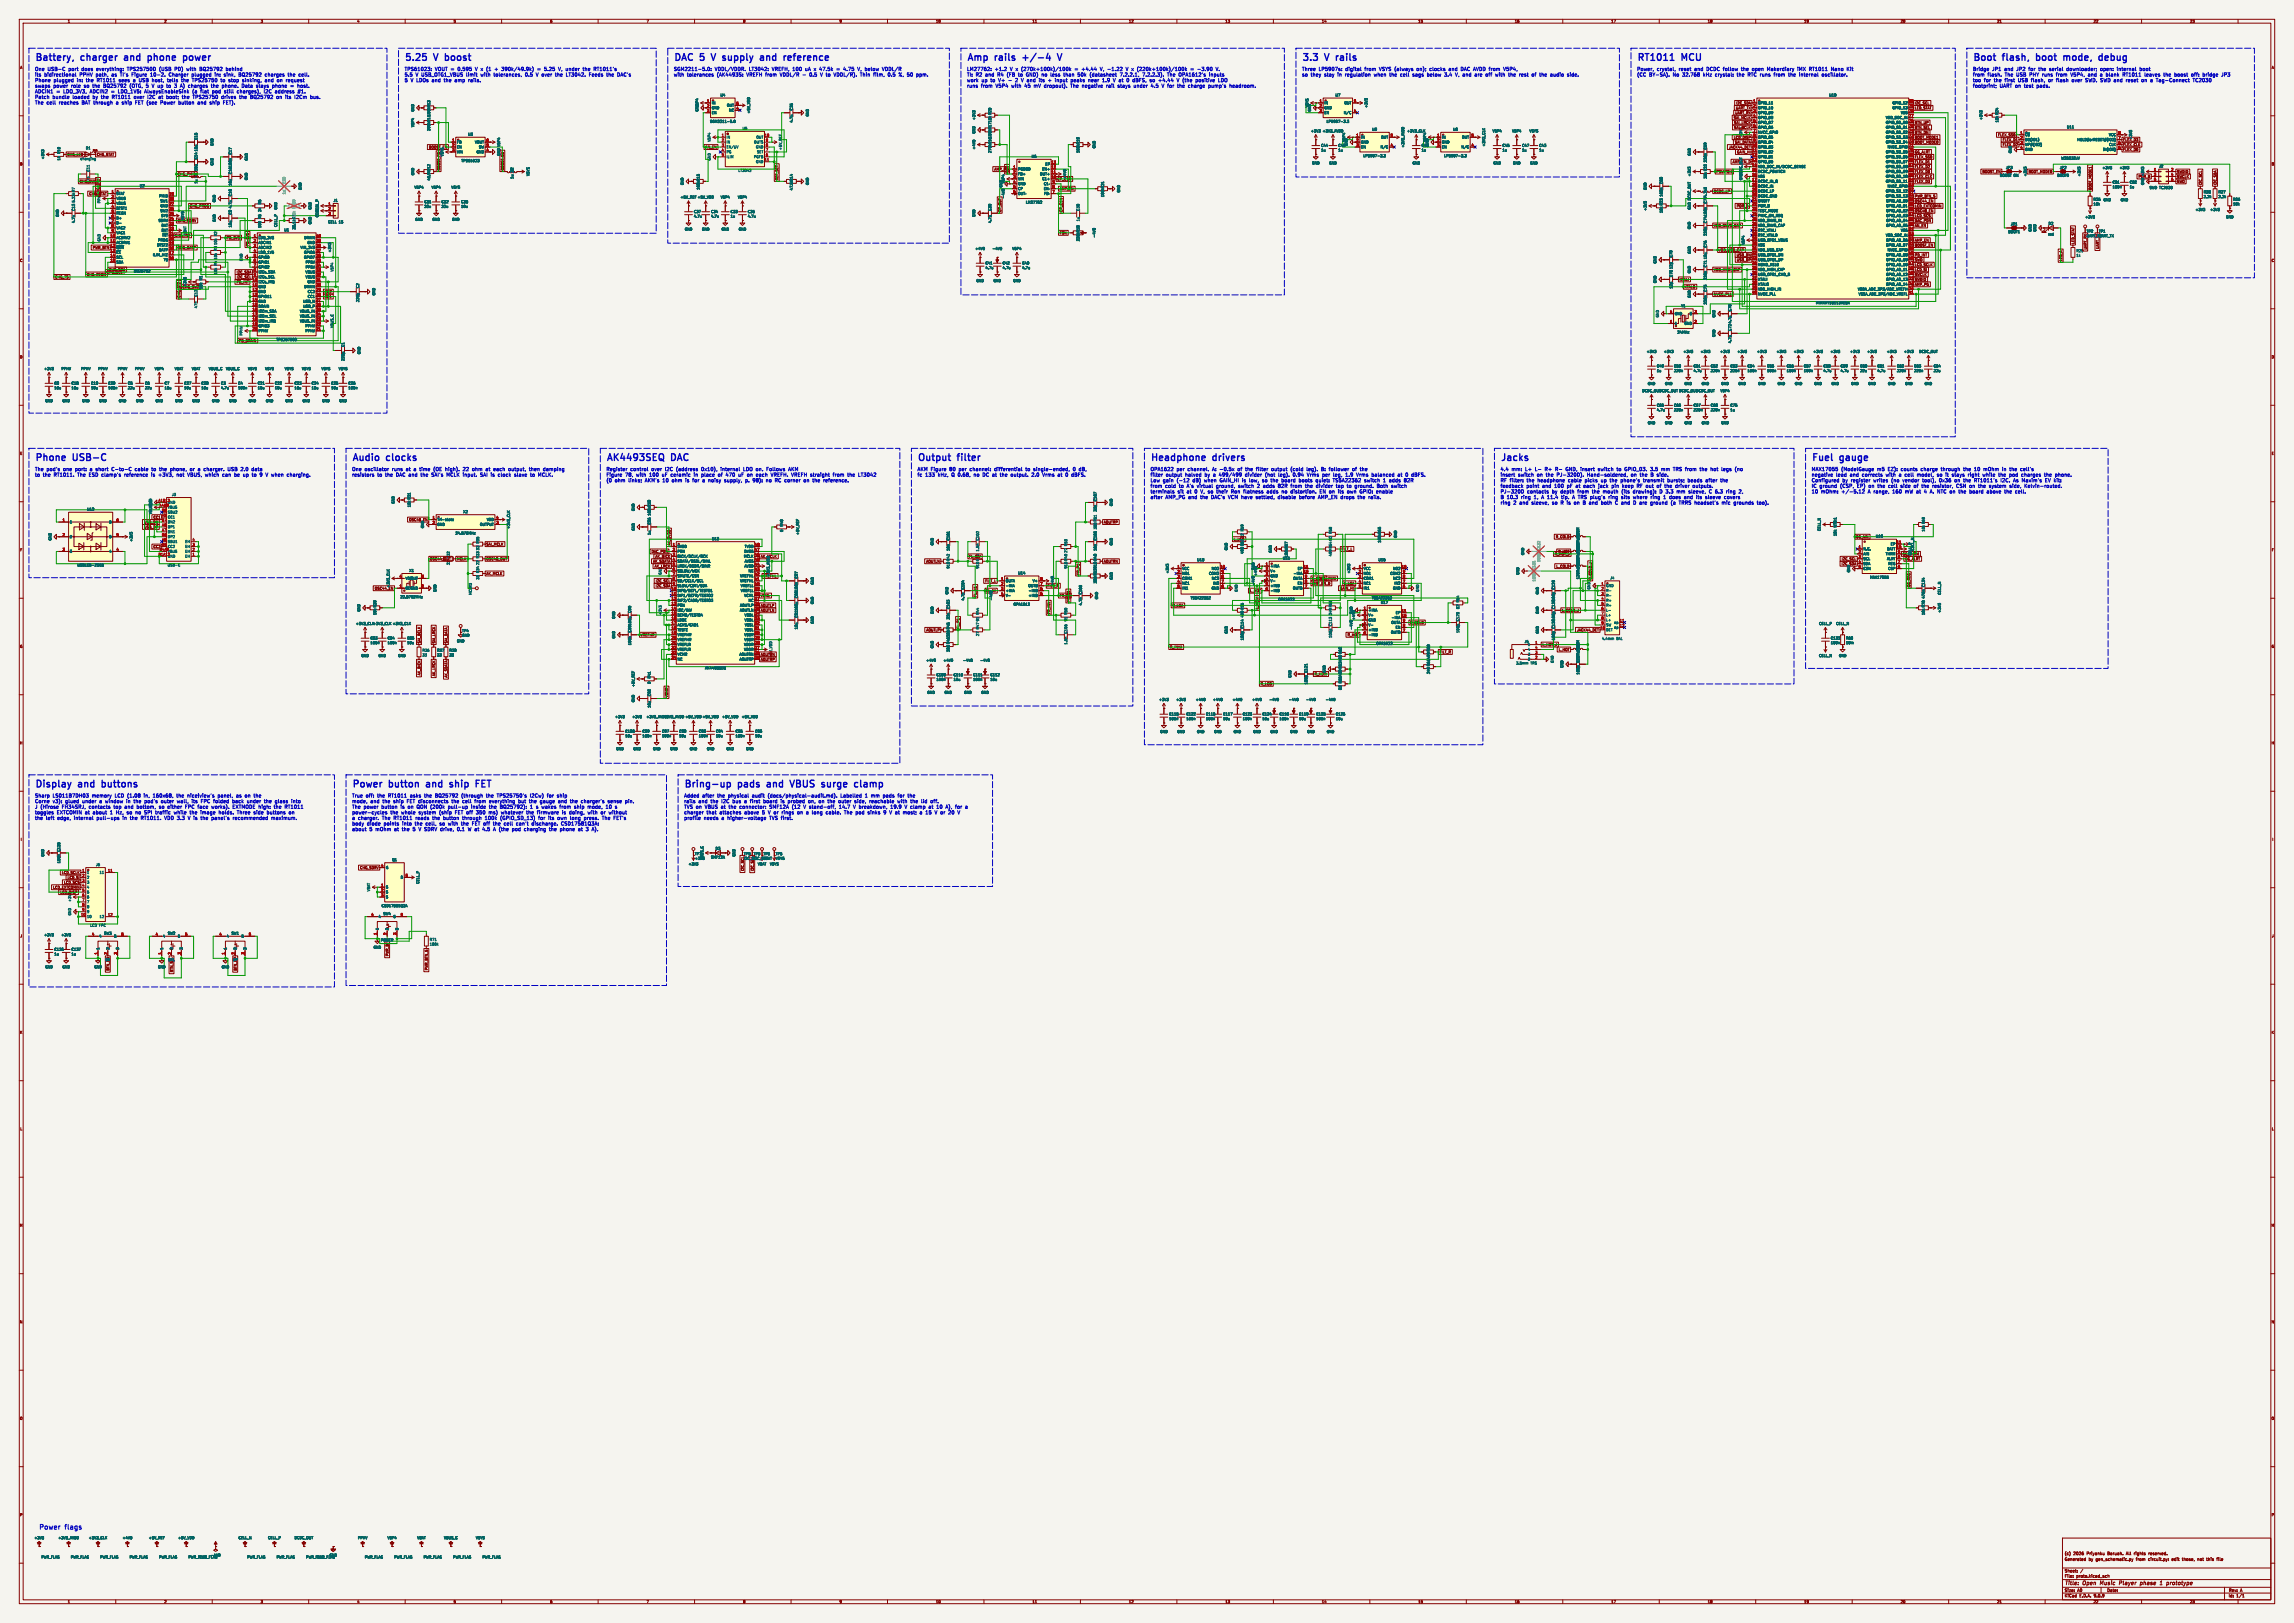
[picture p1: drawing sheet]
<svg xmlns="http://www.w3.org/2000/svg" width="1189mm" height="841mm" viewBox="0 0 1189 841" stroke-linecap="round" stroke-linejoin="round" font-family="sans-serif">
<defs><g id="words">
<g font-size="4.9" fill="#0000c2">
<text x="18" y="32">Battery,</text>
<text x="42" y="32">charger</text>
<text x="66" y="32">and</text>
<text x="80" y="32">phone</text>
<text x="99" y="32">power</text>
<text x="210" y="32">5.25</text>
<text x="225" y="32">V</text>
<text x="232" y="32">boost</text>
<text x="349" y="32">DAC</text>
<text x="363" y="32">5</text>
<text x="371" y="32">V</text>
<text x="378" y="32">supply</text>
<text x="399" y="32">and</text>
<text x="412" y="32">reference</text>
<text x="501" y="32">Amp</text>
<text x="516" y="32">rails</text>
<text x="532" y="32">+/-4</text>
<text x="675" y="32">3.3</text>
<text x="687" y="32">V</text>
<text x="694" y="32">rails</text>
<text x="848" y="32">RT1011</text>
<text x="872" y="32">MCU</text>
<text x="1022" y="32">Boot</text>
<text x="1038" y="32">flash,</text>
<text x="1057" y="32">boot</text>
<text x="1073" y="32">mode,</text>
<text x="1092" y="32">debug</text>
<text x="18" y="239">Phone</text>
<text x="38" y="239">USB-C</text>
<text x="182" y="239">Audio</text>
<text x="201" y="239">clocks</text>
<text x="314" y="239">AK4493SEQ</text>
<text x="348" y="239">DAC</text>
<text x="475" y="239">Output</text>
<text x="497" y="239">filter</text>
<text x="596" y="239">Headphone</text>
<text x="629" y="239">drivers</text>
<text x="778" y="239">Jacks</text>
<text x="939" y="239">Fuel</text>
<text x="954" y="239">gauge</text>
<text x="18" y="408">Display</text>
<text x="41" y="408">and</text>
<text x="54" y="408">buttons</text>
<text x="182" y="408">Power</text>
<text x="202" y="408">button</text>
<text x="223" y="408">and</text>
<text x="236" y="408">ship</text>
<text x="251" y="408">FET</text>
<text x="354" y="408">Bring-up</text>
<text x="383" y="408">pads</text>
<text x="399" y="408">and</text>
<text x="413" y="408">VBUS</text>
<text x="430" y="408">surge</text>
<text x="449" y="408">clamp</text>
</g>
<g font-size="3.5" fill="#0000c2">
<text x="20" y="793">Power</text>
<text x="34" y="793">flags</text>
</g>
<g font-size="2.8" fill="#840000">
<text x="1070" y="822">Title:</text>
<text x="1080" y="822">Open</text>
<text x="1089" y="822">Music</text>
<text x="1100" y="822">Player</text>
<text x="1112" y="822">phase</text>
<text x="1123" y="822">1</text>
<text x="1127" y="822">prototype</text>
</g>
<g font-size="2.5" fill="#0000c2">
<text x="18" y="37">One</text>
<text x="18" y="40">its</text>
<text x="23" y="40">bidirectional</text>
<text x="25" y="37">USB-C</text>
<text x="35" y="37">port</text>
<text x="41" y="40">PPHV path,</text>
<text x="42" y="37">does</text>
<text x="50" y="37">everything:</text>
<text x="58" y="40">as</text>
<text x="62" y="40">TI's</text>
<text x="66" y="37">TPS25750D</text>
<text x="68" y="40">Figure</text>
<text x="78" y="40">10-2.</text>
<text x="83" y="37">(USB</text>
<text x="88" y="40">Charger</text>
<text x="91" y="37">PD)</text>
<text x="97" y="37">with</text>
<text x="100" y="40">plugged</text>
<text x="104" y="37">BQ25792</text>
<text x="112" y="40">in:</text>
<text x="117" y="40">sink,</text>
<text x="118" y="37">behind</text>
<text x="125" y="40">BQ25792</text>
<text x="138" y="40">charges</text>
<text x="150" y="40">the</text>
<text x="156" y="40">cell.</text>
<text x="210" y="37">TPS61023:</text>
<text x="210" y="40">5.5</text>
<text x="215" y="40">V USB_OTG1_VBUS limit</text>
<text x="225" y="37">VOUT =</text>
<text x="237" y="37">0.595</text>
<text x="246" y="37">V x (1</text>
<text x="249" y="40">with</text>
<text x="256" y="40">tolerances,</text>
<text x="257" y="37">+</text>
<text x="260" y="37">390k/49.9k)</text>
<text x="272" y="40">0.5</text>
<text x="278" y="40">V over</text>
<text x="279" y="37">=</text>
<text x="283" y="37">5.25</text>
<text x="288" y="40">the</text>
<text x="290" y="37">V, under</text>
<text x="294" y="40">LT3042.</text>
<text x="303" y="37">the</text>
<text x="306" y="40">Feeds</text>
<text x="309" y="37">RT1011's</text>
<text x="315" y="40">the</text>
<text x="321" y="40">DAC's</text>
<text x="349" y="37">SGM2211-5.0:</text>
<text x="349" y="40">with</text>
<text x="356" y="40">tolerances</text>
<text x="370" y="37">VDDL/VDDR.</text>
<text x="372" y="40">(AK4493S:</text>
<text x="387" y="40">VREFH from</text>
<text x="388" y="37">LT3042:</text>
<text x="400" y="37">VREFH, 100</text>
<text x="404" y="40">VDDL/R</text>
<text x="416" y="40">-</text>
<text x="417" y="37">uA x 47.5k</text>
<text x="420" y="40">0.5</text>
<text x="426" y="40">V to</text>
<text x="433" y="40">VDDL/R).</text>
<text x="434" y="37">=</text>
<text x="438" y="37">4.75</text>
<text x="445" y="37">V, below</text>
<text x="447" y="40">Thin</text>
<text x="454" y="40">film,</text>
<text x="458" y="37">VDDL/R</text>
<text x="461" y="40">0.5</text>
<text x="467" y="40">%, 50</text>
<text x="476" y="40">ppm.</text>
<text x="501" y="37">LM27762:</text>
<text x="501" y="40">TI: R2</text>
<text x="511" y="40">and</text>
<text x="515" y="37">+1.2</text>
<text x="517" y="40">R4</text>
<text x="522" y="40">(FB</text>
<text x="523" y="37">V x (270k+100k)/100k</text>
<text x="528" y="40">to</text>
<text x="532" y="40">GND) no</text>
<text x="545" y="40">less</text>
<text x="552" y="40">than</text>
<text x="557" y="37">=</text>
<text x="559" y="40">50k</text>
<text x="561" y="37">+4.44</text>
<text x="566" y="40">(datasheet</text>
<text x="571" y="37">V, -1.22</text>
<text x="581" y="40">7.2.2.1,</text>
<text x="584" y="37">V x (220k+100k)/100k</text>
<text x="593" y="40">7.2.2.3).</text>
<text x="606" y="40">The OPA1612's</text>
<text x="618" y="37">=</text>
<text x="622" y="37">-3.90</text>
<text x="628" y="40">inputs</text>
<text x="631" y="37">V.</text>
<text x="675" y="37">Three</text>
<text x="675" y="40">so</text>
<text x="679" y="40">they</text>
<text x="683" y="37">LP5907s:</text>
<text x="686" y="40">stay</text>
<text x="693" y="40">in</text>
<text x="697" y="40">regulation</text>
<text x="697" y="37">digital</text>
<text x="707" y="37">from</text>
<text x="712" y="40">when</text>
<text x="715" y="37">VSYS (always</text>
<text x="720" y="40">the</text>
<text x="726" y="40">cell</text>
<text x="733" y="40">sags</text>
<text x="735" y="37">on);</text>
<text x="740" y="40">below</text>
<text x="741" y="37">clocks</text>
<text x="749" y="40">3.4</text>
<text x="751" y="37">and</text>
<text x="755" y="40">V, and</text>
<text x="758" y="37">DAC AVDD from</text>
<text x="765" y="40">are</text>
<text x="771" y="40">off</text>
<text x="776" y="40">with</text>
<text x="780" y="37">V5P4,</text>
<text x="783" y="40">the</text>
<text x="789" y="40">rest</text>
<text x="795" y="40">of</text>
<text x="799" y="40">the</text>
<text x="805" y="40">audio</text>
<text x="814" y="40">side.</text>
<text x="848" y="37">Power,</text>
<text x="848" y="40">(CC</text>
<text x="855" y="40">BY-SA).</text>
<text x="859" y="37">crystal,</text>
<text x="867" y="40">No</text>
<text x="870" y="37">reset</text>
<text x="872" y="40">32.768</text>
<text x="878" y="37">and</text>
<text x="883" y="40">kHz</text>
<text x="885" y="37">DCDC follow</text>
<text x="889" y="40">crystal:</text>
<text x="901" y="40">the</text>
<text x="903" y="37">the</text>
<text x="906" y="40">RTC runs</text>
<text x="908" y="37">open</text>
<text x="916" y="37">Makerdiary</text>
<text x="920" y="40">from</text>
<text x="928" y="40">the</text>
<text x="932" y="37">iMX</text>
<text x="933" y="40">internal</text>
<text x="938" y="37">RT1011</text>
<text x="945" y="40">oscillator.</text>
<text x="950" y="37">Nano</text>
<text x="958" y="37">Kit</text>
<text x="1022" y="37">Bridge</text>
<text x="1022" y="40">from</text>
<text x="1030" y="40">flash.</text>
<text x="1032" y="37">JP1</text>
<text x="1039" y="37">and</text>
<text x="1039" y="40">The USB PHY runs</text>
<text x="1045" y="37">JP2</text>
<text x="1052" y="37">for</text>
<text x="1057" y="37">the</text>
<text x="1062" y="37">serial</text>
<text x="1066" y="40">from</text>
<text x="1071" y="37">downloader;</text>
<text x="1074" y="40">V5P4,</text>
<text x="1083" y="40">and</text>
<text x="1089" y="37">open:</text>
<text x="1089" y="40">a blank</text>
<text x="1098" y="37">internal</text>
<text x="1101" y="40">RT1011</text>
<text x="1110" y="37">boot</text>
<text x="1112" y="40">leaves</text>
<text x="1122" y="40">the</text>
<text x="1128" y="40">boost</text>
<text x="1137" y="40">off:</text>
<text x="1143" y="40">bridge</text>
<text x="1153" y="40">JP3</text>
<text x="18" y="43">Phone</text>
<text x="18" y="46">swaps</text>
<text x="28" y="46">power</text>
<text x="28" y="43">plugged</text>
<text x="37" y="46">role</text>
<text x="40" y="43">in:</text>
<text x="43" y="46">so</text>
<text x="45" y="43">the</text>
<text x="48" y="46">the</text>
<text x="50" y="43">RT1011</text>
<text x="54" y="46">BQ25792</text>
<text x="62" y="43">sees</text>
<text x="67" y="46">(OTG, 5</text>
<text x="69" y="43">a USB host,</text>
<text x="79" y="46">V up</text>
<text x="87" y="46">to</text>
<text x="87" y="43">tells</text>
<text x="91" y="46">3</text>
<text x="94" y="46">A) charges</text>
<text x="95" y="43">the</text>
<text x="100" y="43">TPS25750</text>
<text x="110" y="46">the</text>
<text x="115" y="43">to</text>
<text x="116" y="46">phone.</text>
<text x="119" y="43">stop</text>
<text x="127" y="46">Data</text>
<text x="127" y="43">sinking,</text>
<text x="134" y="46">stays</text>
<text x="138" y="43">and</text>
<text x="142" y="46">phone</text>
<text x="145" y="43">on</text>
<text x="150" y="43">request</text>
<text x="156" y="46">host.</text>
<text x="210" y="43">5</text>
<text x="213" y="43">V LDOs and</text>
<text x="230" y="43">the</text>
<text x="236" y="43">amp</text>
<text x="243" y="43">rails.</text>
<text x="501" y="43">work</text>
<text x="501" y="46">runs</text>
<text x="508" y="46">from</text>
<text x="509" y="43">up</text>
<text x="513" y="43">to</text>
<text x="516" y="46">V5P4</text>
<text x="517" y="43">V+</text>
<text x="523" y="43">-</text>
<text x="524" y="46">with</text>
<text x="526" y="43">2</text>
<text x="530" y="43">V and</text>
<text x="531" y="46">45</text>
<text x="536" y="46">mV dropout).</text>
<text x="539" y="43">its</text>
<text x="544" y="43">+</text>
<text x="547" y="43">input</text>
<text x="555" y="46">The negative</text>
<text x="556" y="43">peaks</text>
<text x="565" y="43">near</text>
<text x="572" y="43">1.9</text>
<text x="574" y="46">rail</text>
<text x="578" y="43">V at</text>
<text x="580" y="46">stays</text>
<text x="585" y="43">0</text>
<text x="588" y="43">dBFS,</text>
<text x="588" y="46">under</text>
<text x="597" y="43">so</text>
<text x="597" y="46">4.5</text>
<text x="602" y="43">+4.44</text>
<text x="603" y="46">V for</text>
<text x="611" y="46">the</text>
<text x="612" y="43">V (the</text>
<text x="617" y="46">charge</text>
<text x="621" y="43">positive</text>
<text x="628" y="46">pump's</text>
<text x="633" y="43">LDO</text>
<text x="639" y="46">headroom.</text>
<text x="1022" y="43">too</text>
<text x="1022" y="46">footprint;</text>
<text x="1028" y="43">for</text>
<text x="1033" y="43">the</text>
<text x="1036" y="46">UART on</text>
<text x="1039" y="43">first</text>
<text x="1046" y="43">USB flash,</text>
<text x="1049" y="46">test</text>
<text x="1056" y="46">pads.</text>
<text x="1062" y="43">or</text>
<text x="1066" y="43">flash</text>
<text x="1074" y="43">over</text>
<text x="1081" y="43">SWD. SWD and</text>
<text x="1103" y="43">reset</text>
<text x="1111" y="43">on</text>
<text x="1116" y="43">a Tag-Connect</text>
<text x="1138" y="43">TC2030</text>
<text x="18" y="49">ADCIN1</text>
<text x="18" y="51">Patch</text>
<text x="27" y="51">bundle</text>
<text x="29" y="49">=</text>
<text x="33" y="49">LDO_3V3,</text>
<text x="38" y="51">loaded</text>
<text x="47" y="49">ADCIN2</text>
<text x="48" y="51">by</text>
<text x="53" y="51">the</text>
<text x="58" y="49">=</text>
<text x="58" y="51">RT1011</text>
<text x="61" y="49">LDO_1V5:</text>
<text x="70" y="51">over</text>
<text x="75" y="49">AlwaysEnableSink</text>
<text x="77" y="51">I2C</text>
<text x="83" y="51">at</text>
<text x="87" y="51">boot;</text>
<text x="95" y="51">the</text>
<text x="100" y="49">(a</text>
<text x="101" y="51">TPS25750</text>
<text x="104" y="49">flat</text>
<text x="111" y="49">pod</text>
<text x="116" y="51">drives</text>
<text x="117" y="49">still</text>
<text x="124" y="49">charges),</text>
<text x="125" y="51">the</text>
<text x="131" y="51">BQ25792</text>
<text x="138" y="49">I2C</text>
<text x="143" y="49">address</text>
<text x="144" y="51">on</text>
<text x="149" y="51">its</text>
<text x="154" y="51">I2Cm</text>
<text x="155" y="49">#1.</text>
<text x="162" y="51">bus.</text>
<text x="18" y="54">The cell</text>
<text x="30" y="54">reaches</text>
<text x="42" y="54">BAT through</text>
<text x="60" y="54">a ship</text>
<text x="70" y="54">FET (see</text>
<text x="84" y="54">Power</text>
<text x="93" y="54">button</text>
<text x="103" y="54">and</text>
<text x="110" y="54">ship</text>
<text x="117" y="54">FET).</text>
<text x="18" y="244">The pod's</text>
<text x="33" y="244">one</text>
<text x="39" y="244">port:</text>
<text x="47" y="244">a short</text>
<text x="58" y="244">C-to-C</text>
<text x="70" y="244">cable</text>
<text x="79" y="244">to</text>
<text x="83" y="244">the</text>
<text x="89" y="244">phone,</text>
<text x="99" y="244">or</text>
<text x="103" y="244">a charger.</text>
<text x="119" y="244">USB 2.0</text>
<text x="132" y="244">data</text>
<text x="182" y="244">One</text>
<text x="189" y="244">oscillator</text>
<text x="203" y="244">runs</text>
<text x="210" y="244">at</text>
<text x="215" y="244">a time</text>
<text x="225" y="244">(OE high).</text>
<text x="240" y="244">22</text>
<text x="245" y="244">ohm</text>
<text x="252" y="244">at</text>
<text x="257" y="244">each</text>
<text x="264" y="244">output,</text>
<text x="275" y="244">then</text>
<text x="283" y="244">damping</text>
<text x="314" y="244">Register</text>
<text x="327" y="244">control</text>
<text x="338" y="244">over</text>
<text x="345" y="244">I2C</text>
<text x="351" y="244">(address</text>
<text x="364" y="244">0x10),</text>
<text x="374" y="244">internal</text>
<text x="386" y="244">LDO on.</text>
<text x="398" y="244">Follows</text>
<text x="409" y="244">AKM</text>
<text x="475" y="244">AKM Figure</text>
<text x="492" y="244">80</text>
<text x="497" y="244">per</text>
<text x="503" y="244">channel:</text>
<text x="516" y="244">differential</text>
<text x="532" y="244">to</text>
<text x="536" y="244">single-ended,</text>
<text x="557" y="244">0</text>
<text x="560" y="244">dB,</text>
<text x="596" y="244">OPA1622</text>
<text x="610" y="244">per</text>
<text x="615" y="244">channel.</text>
<text x="628" y="244">A: -0.5x</text>
<text x="642" y="244">of</text>
<text x="646" y="244">the</text>
<text x="651" y="244">filter</text>
<text x="659" y="244">output</text>
<text x="669" y="244">(cold</text>
<text x="678" y="244">leg).</text>
<text x="686" y="244">B:</text>
<text x="690" y="244">follower</text>
<text x="702" y="244">of</text>
<text x="706" y="244">the</text>
<text x="778" y="244">4.4</text>
<text x="783" y="244">mm:</text>
<text x="790" y="244">L+</text>
<text x="796" y="244">L-</text>
<text x="801" y="244">R+</text>
<text x="806" y="244">R-</text>
<text x="812" y="244">GND, insert</text>
<text x="829" y="244">switch</text>
<text x="839" y="244">to</text>
<text x="843" y="244">GPIO_03.</text>
<text x="856" y="244">3.5</text>
<text x="862" y="244">mm</text>
<text x="868" y="244">TRS from</text>
<text x="882" y="244">the</text>
<text x="888" y="244">hot</text>
<text x="894" y="244">legs</text>
<text x="901" y="244">(no</text>
<text x="939" y="244">MAX17055</text>
<text x="954" y="244">(ModelGauge</text>
<text x="973" y="244">m5</text>
<text x="978" y="244">EZ):</text>
<text x="985" y="244">counts</text>
<text x="996" y="244">charge</text>
<text x="1006" y="244">through</text>
<text x="1018" y="244">the</text>
<text x="1024" y="244">10</text>
<text x="1029" y="244">mOhm</text>
<text x="1038" y="244">in</text>
<text x="1042" y="244">the</text>
<text x="1048" y="244">cell's</text>
<text x="18" y="247">to</text>
<text x="22" y="247">the</text>
<text x="28" y="247">RT1011.</text>
<text x="40" y="247">The ESD clamp's</text>
<text x="65" y="247">reference</text>
<text x="79" y="247">is</text>
<text x="83" y="247">+3V3,</text>
<text x="92" y="247">not</text>
<text x="98" y="247">VBUS, which</text>
<text x="116" y="247">can</text>
<text x="122" y="247">be</text>
<text x="127" y="247">up</text>
<text x="132" y="247">to</text>
<text x="136" y="247">9</text>
<text x="139" y="247">V when</text>
<text x="150" y="247">charging.</text>
<text x="182" y="247">resistors</text>
<text x="195" y="247">to</text>
<text x="200" y="247">the</text>
<text x="205" y="247">DAC and</text>
<text x="218" y="247">the</text>
<text x="224" y="247">SAI's</text>
<text x="232" y="247">MCLK input.</text>
<text x="249" y="247">SAI is</text>
<text x="259" y="247">clock</text>
<text x="267" y="247">slave</text>
<text x="276" y="247">to</text>
<text x="280" y="247">MCLK.</text>
<text x="314" y="247">Figure</text>
<text x="314" y="250">(0</text>
<text x="319" y="250">ohm</text>
<text x="324" y="247">78,</text>
<text x="326" y="250">links;</text>
<text x="330" y="247">with</text>
<text x="334" y="250">AKM's</text>
<text x="337" y="247">100</text>
<text x="343" y="247">uF ceramic</text>
<text x="344" y="250">10</text>
<text x="348" y="250">ohm</text>
<text x="356" y="250">is</text>
<text x="359" y="250">for</text>
<text x="360" y="247">in</text>
<text x="364" y="247">place</text>
<text x="365" y="250">a noisy</text>
<text x="373" y="247">of</text>
<text x="376" y="250">supply,</text>
<text x="377" y="247">470</text>
<text x="383" y="247">uF on</text>
<text x="387" y="250">p.</text>
<text x="391" y="250">98):</text>
<text x="393" y="247">each</text>
<text x="398" y="250">no</text>
<text x="401" y="247">VREFH. VREFH straight</text>
<text x="403" y="250">RC corner</text>
<text x="418" y="250">on</text>
<text x="423" y="250">the</text>
<text x="428" y="250">reference.</text>
<text x="433" y="247">from</text>
<text x="441" y="247">the</text>
<text x="446" y="247">LT3042</text>
<text x="475" y="247">fc</text>
<text x="479" y="247">133</text>
<text x="486" y="247">kHz,</text>
<text x="493" y="247">Q 0.68,</text>
<text x="505" y="247">no</text>
<text x="510" y="247">DC at</text>
<text x="519" y="247">the</text>
<text x="524" y="247">output.</text>
<text x="535" y="247">2.0</text>
<text x="541" y="247">Vrms</text>
<text x="549" y="247">at</text>
<text x="553" y="247">0</text>
<text x="556" y="247">dBFS.</text>
<text x="596" y="247">filter</text>
<text x="596" y="250">Low</text>
<text x="603" y="250">gain</text>
<text x="604" y="247">output</text>
<text x="610" y="250">(-12</text>
<text x="614" y="247">halved</text>
<text x="618" y="250">dB)</text>
<text x="624" y="250">when</text>
<text x="624" y="247">by</text>
<text x="629" y="247">a 499/499</text>
<text x="632" y="250">GAIN_HI is</text>
<text x="646" y="247">divider</text>
<text x="648" y="250">low,</text>
<text x="655" y="250">so</text>
<text x="656" y="247">(hot</text>
<text x="659" y="250">the</text>
<text x="663" y="247">leg).</text>
<text x="665" y="250">board</text>
<text x="671" y="247">0.94</text>
<text x="674" y="250">boots</text>
<text x="678" y="247">Vrms</text>
<text x="683" y="250">quiet:</text>
<text x="686" y="247">per</text>
<text x="692" y="250">TS5A22362</text>
<text x="692" y="247">leg,</text>
<text x="698" y="247">1.9</text>
<text x="704" y="247">Vrms</text>
<text x="708" y="250">switch</text>
<text x="712" y="247">balanced</text>
<text x="718" y="250">1</text>
<text x="721" y="250">adds</text>
<text x="726" y="247">at</text>
<text x="729" y="250">82R</text>
<text x="730" y="247">0</text>
<text x="733" y="247">dBFS.</text>
<text x="778" y="247">insert</text>
<text x="778" y="250">RF filter:</text>
<text x="787" y="247">switch</text>
<text x="791" y="250">the</text>
<text x="797" y="247">on</text>
<text x="797" y="250">headphone</text>
<text x="801" y="247">the</text>
<text x="807" y="247">PJ-320D).</text>
<text x="813" y="250">cable</text>
<text x="822" y="250">picks</text>
<text x="823" y="247">Hand-soldered,</text>
<text x="830" y="250">up</text>
<text x="835" y="250">the</text>
<text x="840" y="250">phone's</text>
<text x="846" y="247">on</text>
<text x="850" y="247">the</text>
<text x="852" y="250">transmit</text>
<text x="856" y="247">B side.</text>
<text x="865" y="250">bursts;</text>
<text x="876" y="250">beads</text>
<text x="885" y="250">after</text>
<text x="893" y="250">the</text>
<text x="939" y="247">negative</text>
<text x="939" y="250">Configured</text>
<text x="952" y="247">lead</text>
<text x="955" y="250">by</text>
<text x="959" y="247">and</text>
<text x="959" y="250">register</text>
<text x="965" y="247">corrects</text>
<text x="971" y="250">writes</text>
<text x="978" y="247">with</text>
<text x="980" y="250">(no</text>
<text x="984" y="247">a cell</text>
<text x="986" y="250">vendor</text>
<text x="994" y="247">model,</text>
<text x="997" y="250">tool),</text>
<text x="1004" y="247">so</text>
<text x="1005" y="250">0x36</text>
<text x="1009" y="247">it</text>
<text x="1012" y="247">stays</text>
<text x="1014" y="250">on</text>
<text x="1018" y="250">the</text>
<text x="1021" y="247">right</text>
<text x="1024" y="250">RT1011's</text>
<text x="1028" y="247">while</text>
<text x="1037" y="247">the</text>
<text x="1038" y="250">I2C.</text>
<text x="1042" y="247">pod</text>
<text x="1044" y="250">As Maxim's</text>
<text x="1049" y="247">charges</text>
<text x="1061" y="247">the</text>
<text x="1061" y="250">EV kit:</text>
<text x="1066" y="247">phone.</text>
<text x="596" y="253">from</text>
<text x="596" y="256">terminals</text>
<text x="604" y="253">cold</text>
<text x="610" y="256">sit</text>
<text x="611" y="253">to</text>
<text x="615" y="256">at</text>
<text x="615" y="253">A's</text>
<text x="619" y="256">0</text>
<text x="620" y="253">virtual</text>
<text x="622" y="256">V, so</text>
<text x="631" y="253">ground,</text>
<text x="631" y="256">their</text>
<text x="638" y="256">Ron</text>
<text x="642" y="253">switch</text>
<text x="645" y="256">flatness</text>
<text x="652" y="253">2</text>
<text x="655" y="253">adds</text>
<text x="657" y="256">adds</text>
<text x="663" y="253">82R</text>
<text x="665" y="256">no</text>
<text x="670" y="253">from</text>
<text x="670" y="256">distortion.</text>
<text x="677" y="253">the</text>
<text x="683" y="253">divider</text>
<text x="685" y="256">EN on</text>
<text x="693" y="253">tap</text>
<text x="695" y="256">its</text>
<text x="699" y="253">to</text>
<text x="699" y="256">own</text>
<text x="703" y="253">ground.</text>
<text x="706" y="256">GPIO: enable</text>
<text x="715" y="253">Both</text>
<text x="722" y="253">switch</text>
<text x="778" y="253">feedback</text>
<text x="778" y="256">PJ-320D</text>
<text x="791" y="253">point</text>
<text x="791" y="256">contacts</text>
<text x="799" y="253">and</text>
<text x="804" y="256">by</text>
<text x="806" y="253">100</text>
<text x="809" y="256">depth</text>
<text x="812" y="253">pF at</text>
<text x="818" y="256">from</text>
<text x="821" y="253">each</text>
<text x="825" y="256">the</text>
<text x="829" y="253">jack</text>
<text x="831" y="256">mouth</text>
<text x="836" y="253">pin</text>
<text x="841" y="256">(its</text>
<text x="841" y="253">keep</text>
<text x="847" y="256">drawing):</text>
<text x="849" y="253">RF out</text>
<text x="860" y="253">of</text>
<text x="861" y="256">D 3.3</text>
<text x="864" y="253">the</text>
<text x="869" y="253">driver</text>
<text x="870" y="256">mm</text>
<text x="876" y="256">sleeve,</text>
<text x="878" y="253">outputs.</text>
<text x="887" y="256">C 6.3</text>
<text x="896" y="256">ring</text>
<text x="902" y="256">2,</text>
<text x="939" y="253">IC ground</text>
<text x="939" y="256">10</text>
<text x="944" y="256">mOhm:</text>
<text x="954" y="253">(CSP,</text>
<text x="954" y="256">+/-5.12</text>
<text x="963" y="253">EP)</text>
<text x="968" y="256">A range,</text>
<text x="969" y="253">on</text>
<text x="973" y="253">the</text>
<text x="979" y="253">cell</text>
<text x="981" y="256">160</text>
<text x="985" y="253">side</text>
<text x="988" y="256">mW at</text>
<text x="992" y="253">of</text>
<text x="997" y="253">the</text>
<text x="998" y="256">4</text>
<text x="1001" y="256">A. NTC on</text>
<text x="1002" y="253">resistor,</text>
<text x="1015" y="253">CSN on</text>
<text x="1016" y="256">the</text>
<text x="1022" y="256">board</text>
<text x="1026" y="253">the</text>
<text x="1031" y="256">above</text>
<text x="1032" y="253">system</text>
<text x="1040" y="256">the</text>
<text x="1043" y="253">side,</text>
<text x="1046" y="256">cell.</text>
<text x="1051" y="253">Kelvin-routed.</text>
<text x="596" y="259">after</text>
<text x="604" y="259">AMP_PG and</text>
<text x="622" y="259">the</text>
<text x="628" y="259">DAC's</text>
<text x="637" y="259">VCM have</text>
<text x="651" y="259">settled,</text>
<text x="663" y="259">disable</text>
<text x="674" y="259">before</text>
<text x="684" y="259">AMP_EN drops</text>
<text x="705" y="259">the</text>
<text x="710" y="259">rails.</text>
<text x="778" y="259">B 10.3</text>
<text x="778" y="262">ring</text>
<text x="784" y="262">2</text>
<text x="787" y="262">and</text>
<text x="788" y="259">ring</text>
<text x="794" y="262">sleeve,</text>
<text x="795" y="259">1,</text>
<text x="799" y="259">A 11.4</text>
<text x="805" y="262">so</text>
<text x="809" y="262">R is</text>
<text x="810" y="259">tip.</text>
<text x="815" y="259">A TRS plug's</text>
<text x="816" y="262">on</text>
<text x="821" y="262">B and</text>
<text x="831" y="262">both</text>
<text x="834" y="259">ring</text>
<text x="838" y="262">C and</text>
<text x="841" y="259">sits</text>
<text x="847" y="259">where</text>
<text x="848" y="262">D are</text>
<text x="857" y="259">ring</text>
<text x="857" y="262">ground</text>
<text x="863" y="259">1</text>
<text x="866" y="259">does</text>
<text x="867" y="262">(a</text>
<text x="872" y="262">TRRS headset's</text>
<text x="874" y="259">and</text>
<text x="880" y="259">its</text>
<text x="885" y="259">sleeve</text>
<text x="894" y="262">mic</text>
<text x="895" y="259">covers</text>
<text x="900" y="262">grounds</text>
<text x="912" y="262">too).</text>
<text x="18" y="414">Sharp</text>
<text x="27" y="414">LS011B7DH03</text>
<text x="48" y="414">memory</text>
<text x="60" y="414">LCD (1.08</text>
<text x="75" y="414">in,</text>
<text x="80" y="414">160x68,</text>
<text x="92" y="414">the</text>
<text x="98" y="414">nice!view's</text>
<text x="113" y="414">panel,</text>
<text x="123" y="414">as</text>
<text x="128" y="414">on</text>
<text x="132" y="414">the</text>
<text x="182" y="414">True</text>
<text x="189" y="414">off:</text>
<text x="195" y="414">the</text>
<text x="201" y="414">RT1011</text>
<text x="213" y="414">asks</text>
<text x="220" y="414">the</text>
<text x="226" y="414">BQ25792</text>
<text x="240" y="414">(through</text>
<text x="252" y="414">the</text>
<text x="258" y="414">TPS25750's</text>
<text x="275" y="414">I2Cw)</text>
<text x="284" y="414">for</text>
<text x="290" y="414">ship</text>
<text x="354" y="414">Added</text>
<text x="364" y="414">after</text>
<text x="372" y="414">the</text>
<text x="377" y="414">physical</text>
<text x="390" y="414">audit</text>
<text x="398" y="414">(docs/physical-audit.md).</text>
<text x="436" y="414">Labelled</text>
<text x="449" y="414">1</text>
<text x="452" y="414">mm</text>
<text x="458" y="414">pads</text>
<text x="466" y="414">for</text>
<text x="471" y="414">the</text>
<text x="18" y="416">Corne</text>
<text x="18" y="419">J (Hirose</text>
<text x="27" y="416">v3):</text>
<text x="32" y="419">FH34SRJ,</text>
<text x="34" y="416">glued</text>
<text x="43" y="416">under</text>
<text x="46" y="419">contacts</text>
<text x="52" y="416">a window</text>
<text x="59" y="419">top</text>
<text x="65" y="419">and</text>
<text x="66" y="416">in</text>
<text x="70" y="416">the</text>
<text x="71" y="419">bottom,</text>
<text x="75" y="416">pod's</text>
<text x="83" y="419">so</text>
<text x="84" y="416">outer</text>
<text x="87" y="419">either</text>
<text x="92" y="416">wall,</text>
<text x="97" y="419">FPC face</text>
<text x="100" y="416">its</text>
<text x="105" y="416">FPC folded</text>
<text x="110" y="419">works).</text>
<text x="121" y="419">EXTMODE high:</text>
<text x="121" y="416">back</text>
<text x="129" y="416">under</text>
<text x="138" y="416">the</text>
<text x="143" y="419">the</text>
<text x="144" y="416">glass</text>
<text x="149" y="419">RT1011</text>
<text x="152" y="416">into</text>
<text x="182" y="416">mode,</text>
<text x="182" y="419">The power</text>
<text x="192" y="416">and</text>
<text x="198" y="419">button</text>
<text x="198" y="416">the</text>
<text x="204" y="416">ship</text>
<text x="208" y="419">is</text>
<text x="211" y="416">FET disconnects</text>
<text x="211" y="419">on</text>
<text x="216" y="419">QON (200k</text>
<text x="233" y="419">pull-up</text>
<text x="234" y="416">the</text>
<text x="240" y="416">cell</text>
<text x="245" y="419">inside</text>
<text x="246" y="416">from</text>
<text x="254" y="419">the</text>
<text x="254" y="416">everything</text>
<text x="260" y="419">BQ25792):</text>
<text x="269" y="416">but</text>
<text x="275" y="416">the</text>
<text x="276" y="419">1</text>
<text x="279" y="419">s wakes</text>
<text x="281" y="416">gauge</text>
<text x="290" y="416">and</text>
<text x="291" y="419">from</text>
<text x="297" y="416">the</text>
<text x="299" y="419">ship</text>
<text x="302" y="416">charger's</text>
<text x="306" y="419">mode,</text>
<text x="315" y="419">10</text>
<text x="316" y="416">sense</text>
<text x="320" y="419">s</text>
<text x="325" y="416">pin.</text>
<text x="354" y="416">rails</text>
<text x="354" y="419">TVS on</text>
<text x="362" y="416">and</text>
<text x="365" y="419">VBUS at</text>
<text x="368" y="416">the</text>
<text x="374" y="416">I2C</text>
<text x="378" y="419">the</text>
<text x="380" y="416">bus</text>
<text x="383" y="419">connector:</text>
<text x="386" y="416">a first</text>
<text x="396" y="416">board</text>
<text x="399" y="419">SMF12A</text>
<text x="405" y="416">is</text>
<text x="409" y="416">probed</text>
<text x="411" y="419">(12</text>
<text x="417" y="419">V stand-off,</text>
<text x="420" y="416">on,</text>
<text x="425" y="416">on</text>
<text x="430" y="416">the</text>
<text x="436" y="416">outer</text>
<text x="436" y="419">14.7</text>
<text x="443" y="419">V breakdown,</text>
<text x="444" y="416">side,</text>
<text x="452" y="416">reachable</text>
<text x="463" y="419">19.9</text>
<text x="466" y="416">with</text>
<text x="470" y="419">V clamp</text>
<text x="473" y="416">the</text>
<text x="479" y="416">lid</text>
<text x="483" y="419">at</text>
<text x="484" y="416">off.</text>
<text x="487" y="419">10</text>
<text x="492" y="419">A),</text>
<text x="497" y="419">for</text>
<text x="502" y="419">a</text>
<text x="18" y="422">toggles</text>
<text x="18" y="425">the</text>
<text x="24" y="425">left</text>
<text x="29" y="422">EXTCOMIN at</text>
<text x="30" y="425">edge,</text>
<text x="38" y="425">internal</text>
<text x="48" y="422">about</text>
<text x="50" y="425">pull-ups</text>
<text x="57" y="422">1</text>
<text x="60" y="422">Hz,</text>
<text x="64" y="425">in</text>
<text x="66" y="422">so</text>
<text x="68" y="425">the</text>
<text x="71" y="422">no</text>
<text x="73" y="425">RT1011.</text>
<text x="75" y="422">SPI</text>
<text x="81" y="422">traffic</text>
<text x="86" y="425">VDD 3.3</text>
<text x="91" y="422">while</text>
<text x="98" y="425">V is</text>
<text x="99" y="422">the</text>
<text x="105" y="422">image</text>
<text x="105" y="425">the</text>
<text x="111" y="425">panel's</text>
<text x="114" y="422">holds.</text>
<text x="122" y="425">recommended</text>
<text x="124" y="422">Three</text>
<text x="133" y="422">side</text>
<text x="140" y="422">buttons</text>
<text x="142" y="425">maximum.</text>
<text x="151" y="422">on</text>
<text x="182" y="422">power-cycles</text>
<text x="182" y="425">a charger.</text>
<text x="198" y="425">The RT1011</text>
<text x="202" y="422">the</text>
<text x="208" y="422">whole</text>
<text x="215" y="425">reads</text>
<text x="217" y="422">system</text>
<text x="224" y="425">the</text>
<text x="228" y="422">(ship</text>
<text x="230" y="425">button</text>
<text x="236" y="422">FET off</text>
<text x="240" y="425">through</text>
<text x="247" y="422">350</text>
<text x="252" y="425">100k</text>
<text x="254" y="422">ms)</text>
<text x="260" y="425">(GPIO_SD_13)</text>
<text x="260" y="422">whatever</text>
<text x="273" y="422">the</text>
<text x="279" y="422">firmware</text>
<text x="280" y="425">for</text>
<text x="285" y="425">its</text>
<text x="290" y="425">own</text>
<text x="292" y="422">is</text>
<text x="296" y="422">doing,</text>
<text x="296" y="425">long</text>
<text x="304" y="425">press.</text>
<text x="306" y="422">with</text>
<text x="313" y="422">or</text>
<text x="313" y="425">The FET's</text>
<text x="317" y="422">without</text>
<text x="354" y="422">charger</text>
<text x="354" y="425">profile</text>
<text x="365" y="425">needs</text>
<text x="366" y="422">that</text>
<text x="373" y="422">attaches</text>
<text x="374" y="425">a higher-voltage</text>
<text x="386" y="422">above</text>
<text x="395" y="422">5</text>
<text x="398" y="422">V or</text>
<text x="399" y="425">TVS first.</text>
<text x="406" y="422">rings</text>
<text x="414" y="422">on</text>
<text x="418" y="422">a long</text>
<text x="429" y="422">cable.</text>
<text x="438" y="422">The pod</text>
<text x="451" y="422">sinks</text>
<text x="459" y="422">9</text>
<text x="462" y="422">V at</text>
<text x="469" y="422">most;</text>
<text x="478" y="422">a 15</text>
<text x="486" y="422">V or</text>
<text x="493" y="422">20</text>
<text x="182" y="428">body</text>
<text x="182" y="431">about</text>
<text x="190" y="428">diode</text>
<text x="191" y="431">5</text>
<text x="195" y="431">mOhm</text>
<text x="199" y="428">points</text>
<text x="204" y="431">at</text>
<text x="208" y="431">the</text>
<text x="209" y="428">into</text>
<text x="214" y="431">5</text>
<text x="215" y="428">the</text>
<text x="217" y="431">V SDRV drive,</text>
<text x="221" y="428">cell,</text>
<text x="228" y="428">so</text>
<text x="233" y="428">with</text>
<text x="237" y="431">0.1</text>
<text x="240" y="428">the</text>
<text x="243" y="431">W at</text>
<text x="245" y="428">FET off</text>
<text x="251" y="431">4.5</text>
<text x="256" y="428">the</text>
<text x="257" y="431">A (the</text>
<text x="262" y="428">cell</text>
<text x="267" y="431">pod</text>
<text x="268" y="428">can't</text>
<text x="273" y="431">charging</text>
<text x="277" y="428">discharge.</text>
<text x="286" y="431">the</text>
<text x="292" y="431">phone</text>
<text x="292" y="428">CSD17581Q3A:</text>
<text x="301" y="431">at</text>
<text x="305" y="431">3</text>
<text x="309" y="431">A).</text>
</g>
<g font-size="2.1" fill="#840000">
<text x="1070" y="809">Generated</text>
<text x="1070" y="806">(c)</text>
<text x="1075" y="806">2026</text>
<text x="1082" y="806">Priyanku</text>
<text x="1083" y="809">by</text>
<text x="1086" y="809">gen_schematic.py</text>
<text x="1092" y="806">Baruah.</text>
<text x="1102" y="806">All</text>
<text x="1106" y="806">rights</text>
<text x="1107" y="809">from</text>
<text x="1114" y="809">circuit.py:</text>
<text x="1114" y="806">reserved.</text>
<text x="1126" y="809">edit</text>
<text x="1132" y="809">those,</text>
<text x="1140" y="809">not</text>
<text x="1145" y="809">this</text>
<text x="1150" y="809">file</text>
<text x="1070" y="815">Sheet:</text>
<text x="1070" y="818">File:</text>
<text x="1076" y="818">proto.kicad_sch</text>
<text x="1070" y="828">KiCad</text>
<text x="1070" y="825">Size:</text>
<text x="1077" y="825">A0</text>
<text x="1078" y="828">E.D.A.</text>
<text x="1085" y="828">9.0.9</text>
<text x="1092" y="825">Date:</text>
<text x="1155" y="825">Rev:</text>
<text x="1155" y="828">Id:</text>
<text x="1159" y="828">1/1</text>
<text x="1161" y="825">A</text>
</g>
<g font-size="1.8" fill="#840000">
<text x="35" y="12">1</text>
<text x="85" y="12">2</text>
<text x="135" y="12">3</text>
<text x="185" y="12">4</text>
<text x="235" y="12">5</text>
<text x="285" y="12">6</text>
<text x="335" y="12">7</text>
<text x="385" y="12">8</text>
<text x="435" y="12">9</text>
<text x="485" y="12">10</text>
<text x="535" y="12">11</text>
<text x="585" y="12">12</text>
<text x="635" y="12">13</text>
<text x="685" y="12">14</text>
<text x="735" y="12">15</text>
<text x="785" y="12">16</text>
<text x="835" y="12">17</text>
<text x="885" y="12">18</text>
<text x="935" y="12">19</text>
<text x="985" y="12">20</text>
<text x="1035" y="12">21</text>
<text x="1085" y="12">22</text>
<text x="1135" y="12">23</text>
<text x="10" y="36">A</text>
<text x="1177" y="36">A</text>
<text x="366" y="56">2</text>
<text x="899" y="59">UART_RX</text>
<text x="900" y="57">UART_TX</text>
<text x="900" y="54">I2C_SDA</text>
<text x="992" y="54">I2C_SCL</text>
<text x="992" y="57">LED_STAT</text>
<text x="898" y="62">SAI_MCLK</text>
<text x="899" y="64">SAI_LRCK</text>
<text x="992" y="64">BTN_UP</text>
<text x="899" y="67">SAI_BCLK</text>
<text x="903" y="71" transform="rotate(-90 903 71)">+3V3</text>
<text x="992" y="67">BTN_SEL</text>
<text x="992" y="70">BTN_DN</text>
<text x="1035" y="71">FLEX_SS0</text>
<text x="222" y="77">BOOST_EN</text>
<text x="703" y="73">2</text>
<text x="896" y="77">JACK44_DET</text>
<text x="898" y="72">LCD_DISP</text>
<text x="899" y="75">SAI_DATA</text>
<text x="992" y="72">BOOT_MODE1</text>
<text x="992" y="75">BOOT_MODE0</text>
<text x="1038" y="76">FLEX_D2</text>
<text x="1038" y="73">FLEX_D1</text>
<text x="1100" y="76">FLEX_CLK</text>
<text x="1100" y="73">FLEX_D3</text>
<text x="35" y="81">CHG_LED</text>
<text x="50" y="81">CHG_STAT</text>
<text x="900" y="80">GAIN_HI</text>
<text x="992" y="82">FLEX_SS0</text>
<text x="992" y="80">GG_ALRT</text>
<text x="1100" y="78">FLEX_D0</text>
<text x="10" y="86">B</text>
<text x="228" y="88" transform="rotate(-90 228 88)">BOOST_FB</text>
<text x="515" y="89">AMP_PG</text>
<text x="523" y="90" transform="rotate(-90 523 90)">FBP</text>
<text x="889" y="90">PSWITCH</text>
<text x="992" y="87">FLEX_D2</text>
<text x="992" y="90">FLEX_D0</text>
<text x="992" y="85">FLEX_D1</text>
<text x="1027" y="90">BOOST_EN</text>
<text x="1051" y="90">BOOT_MODE0</text>
<text x="1128" y="90">SWDIO</text>
<text x="1177" y="86">B</text>
<text x="41" y="95">CHG_SW1</text>
<text x="47" y="95" transform="rotate(-90 47 95)">47n</text>
<text x="92" y="91">CHG_PMID</text>
<text x="102" y="92" transform="rotate(-90 102 92)">L1</text>
<text x="404" y="94" transform="rotate(-90 404 94)">REF_SET</text>
<text x="548" y="94">CP_C1P</text>
<text x="992" y="92">FLEX_CLK</text>
<text x="992" y="95">FLEX_D3</text>
<text x="1128" y="95">SWO</text>
<text x="1128" y="92">SWCLK</text>
<text x="52" y="101" transform="rotate(-90 52 101)">CHG_BT1</text>
<text x="888" y="100">DCDC_LP</text>
<text x="1084" y="99" transform="rotate(-90 1084 99)">BOOT_MODE1</text>
<text x="1141" y="96" transform="rotate(-90 1141 96)">I2C_SCL</text>
<text x="1149" y="96" transform="rotate(-90 1149 96)">I2C_SDA</text>
<text x="52" y="105" transform="rotate(-90 52 105)">PPHV</text>
<text x="98" y="108">CHG_PROG</text>
<text x="900" y="108">POR_B</text>
<text x="992" y="103">PWR_BTN_S</text>
<text x="992" y="105">OSC44_EN</text>
<text x="992" y="108">LCD_EXTCOMIN</text>
<text x="519" y="110" transform="rotate(-90 519 110)">CP_OUT</text>
<text x="551" y="110" transform="rotate(-90 551 110)">CP_C1N</text>
<text x="992" y="110">OSC48_EN</text>
<text x="992" y="113">LCD_SCS</text>
<text x="92" y="115">CHG_SDRV</text>
<text x="888" y="118">VDD_SNVS_CAP</text>
<text x="992" y="115">DAC_PDN</text>
<text x="992" y="118">AN_EN</text>
<text x="91" y="123">CHG_INT</text>
<text x="117" y="124">PD_3V3</text>
<text x="549" y="122">FBN</text>
<text x="992" y="125">AMP_EN</text>
<text x="48" y="129">PWR_BTN</text>
<text x="891" y="130">VDD_USB_CAP</text>
<text x="992" y="128">BOOST_EN</text>
<text x="1075" y="127" transform="rotate(-90 1075 127)">LED_STAT</text>
<text x="1082" y="129" transform="rotate(-90 1082 129)">UART_RX</text>
<text x="1088" y="129" transform="rotate(-90 1088 129)">UART_TX</text>
<text x="10" y="136">C</text>
<text x="900" y="133">USB_DN</text>
<text x="900" y="136">USB_DP</text>
<text x="992" y="133">PD_INT</text>
<text x="992" y="136">SWO</text>
<text x="1069" y="135" transform="rotate(-90 1069 135)">LED_A</text>
<text x="1177" y="136">C</text>
<text x="45" y="143">CHG_REGN</text>
<text x="55" y="142">CHG_SCL</text>
<text x="56" y="141">CHG_SDA</text>
<text x="123" y="142">I2C_SDA</text>
<text x="888" y="141">VDD_HIGH_CAP</text>
<text x="992" y="141">LCD_SI</text>
<text x="992" y="143">SWCLK</text>
<text x="992" y="138">LCD_SCLK</text>
<text x="28" y="144">CHG_TS</text>
<text x="94" y="150">CHG_SW2</text>
<text x="122" y="147">PD_INT</text>
<text x="123" y="144">I2C_SCL</text>
<text x="870" y="146">XTALI</text>
<text x="873" y="150">XTALO</text>
<text x="992" y="146">SWDIO</text>
<text x="992" y="148">AMP_PG</text>
<text x="94" y="154" transform="rotate(-90 94 154)">CHG_BT2</text>
<text x="168" y="155">CC1</text>
<text x="168" y="152">CC2</text>
<text x="888" y="153">NVCC_PLL</text>
<text x="124" y="177">PD_DRAIN</text>
<text x="10" y="186">D</text>
<text x="1177" y="186">D</text>
<text x="10" y="236">E</text>
<text x="1177" y="236">E</text>
<text x="82" y="260">A1B12</text>
<text x="83" y="263">A4B9</text>
<text x="79" y="269">CC1</text>
<text x="75" y="274">USB_DP</text>
<text x="212" y="270">OSC48_EN</text>
<text x="572" y="271">AOUTRP</text>
<text x="639" y="280">L_LGB</text>
<text x="645" y="279" transform="rotate(-90 645 279)">82</text>
<text x="806" y="279">R_COLD</text>
<text x="962" y="279">GG_AIN</text>
<text x="10" y="286">F</text>
<text x="79" y="284">CC2</text>
<text x="252" y="283">SAI_MCLK</text>
<text x="338" y="287">DAC_PDN</text>
<text x="695" y="285">FILT_L</text>
<text x="806" y="288">R_HOT_J</text>
<text x="808" y="287">R_HOT</text>
<text x="986" y="288">GG_THRM</text>
<text x="1177" y="286">F</text>
<text x="223" y="291">OSC44_OUT</text>
<text x="233" y="289" transform="rotate(-90 233 289)">R32</text>
<text x="237" y="291">MCLK</text>
<text x="252" y="291">OSC48_OUT</text>
<text x="338" y="292">AK_SDATA</text>
<text x="340" y="289">AK_BICK</text>
<text x="480" y="292">AOUTLN</text>
<text x="502" y="289">FL_INV</text>
<text x="508" y="291" transform="rotate(-90 508 291)">R43</text>
<text x="572" y="292">AOUTRN</text>
<text x="954" y="293">I2C_SDA</text>
<text x="954" y="291">I2C_SCL</text>
<text x="987" y="291">GG_ALRT</text>
<text x="252" y="298">AK_MCLK</text>
<text x="339" y="294">AK_LRCK</text>
<text x="343" y="298" transform="rotate(-90 343 298)">GND</text>
<text x="560" y="298" transform="rotate(-90 560 298)">FR_P1</text>
<text x="656" y="296">2</text>
<text x="806" y="294">L_COLD</text>
<text x="194" y="306">OSC44_EN</text>
<text x="340" y="304">I2C_SDA</text>
<text x="340" y="302">I2C_SCL</text>
<text x="511" y="302">FILT_L</text>
<text x="680" y="303">AMP_EN_D</text>
<text x="694" y="306">GAIN_HI</text>
<text x="696" y="303">L_LGA</text>
<text x="825" y="301" transform="rotate(-90 825 301)">R_COLD_J</text>
<text x="990" y="304" transform="rotate(-90 990 304)">GG_REG</text>
<text x="394" y="310">VCML</text>
<text x="506" y="309" transform="rotate(-90 506 309)">FL_N1</text>
<text x="549" y="310">FR_NI</text>
<text x="555" y="312" transform="rotate(-90 555 312)">FR_N1</text>
<text x="648" y="307">L_HOT</text>
<text x="394" y="317">AOUTLN</text>
<text x="394" y="315">AOUTLP</text>
<text x="608" y="315">R_LGA</text>
<text x="652" y="316" transform="rotate(-90 652 316)">L_HDIV</text>
<text x="809" y="317">L_COLD_J</text>
<text x="545" y="318" transform="rotate(-90 545 318)">FR_INV</text>
<text x="707" y="319">2</text>
<text x="332" y="330">VREFHR</text>
<text x="480" y="327">AOUTLP</text>
<text x="498" y="326" transform="rotate(-90 498 326)">FL_P1</text>
<text x="698" y="330">R_HOT</text>
<text x="817" y="327">JACK44_DET</text>
<text x="10" y="336">G</text>
<text x="218" y="334" transform="rotate(-90 218 334)">SAI_BCLK</text>
<text x="226" y="334" transform="rotate(-90 226 334)">SAI_LRCK</text>
<text x="232" y="334" transform="rotate(-90 232 334)">SAI_DATA</text>
<text x="799" y="335">L_HOT_J</text>
<text x="1177" y="336">G</text>
<text x="394" y="340">AOUTRN</text>
<text x="606" y="336">R_INVA</text>
<text x="746" y="339">FILT_R</text>
<text x="808" y="338">L_HOT</text>
<text x="394" y="343">AOUTRP</text>
<text x="218" y="350" transform="rotate(-90 218 350)">AK_BICK</text>
<text x="226" y="350" transform="rotate(-90 226 350)">AK_LRCK</text>
<text x="232" y="351" transform="rotate(-90 232 351)">AK_SDATA</text>
<text x="681" y="350">R_HDIV</text>
<text x="653" y="355">R_LGB</text>
<text x="346" y="361" transform="rotate(-90 346 361)">VCMR</text>
<text x="10" y="386">H</text>
<text x="1177" y="386">H</text>
<text x="11" y="436">I</text>
<text x="1178" y="436">I</text>
<text x="32" y="453">LCD_SCLK</text>
<text x="35" y="456">LCD_SI</text>
<text x="186" y="451">CHG_SDRV</text>
<text x="386" y="451" transform="rotate(-90 386 451)">I2C_SCL</text>
<text x="391" y="452" transform="rotate(-90 391 452)">I2C_SDA</text>
<text x="27" y="461">LCD_EXTCOMIN</text>
<text x="33" y="458">LCD_SCS</text>
<text x="31" y="463">LCD_DISP</text>
<text x="37" y="467" transform="rotate(-90 37 467)">+3V3</text>
<text x="10" y="486">J</text>
<text x="1177" y="486">J</text>
<text x="202" y="496" transform="rotate(-90 202 496)">PWR_BTN</text>
<text x="57" y="503" transform="rotate(-90 57 503)">BTN_DN</text>
<text x="90" y="504" transform="rotate(-90 90 504)">BTN_SEL</text>
<text x="123" y="503" transform="rotate(-90 123 503)">BTN_UP</text>
<text x="222" y="503" transform="rotate(-90 222 503)">PWR_BTN_S</text>
<text x="10" y="536">K</text>
<text x="1177" y="536">K</text>
<text x="10" y="586">L</text>
<text x="1177" y="586">L</text>
<text x="10" y="636">M</text>
<text x="1177" y="636">M</text>
<text x="10" y="686">N</text>
<text x="1177" y="686">N</text>
<text x="10" y="736">O</text>
<text x="1177" y="736">O</text>
<text x="10" y="786">P</text>
<text x="1177" y="786">P</text>
<text x="35" y="831">1</text>
<text x="85" y="831">2</text>
<text x="135" y="831">3</text>
<text x="185" y="831">4</text>
<text x="235" y="831">5</text>
<text x="285" y="831">6</text>
<text x="335" y="831">7</text>
<text x="385" y="831">8</text>
<text x="435" y="831">9</text>
<text x="485" y="831">10</text>
<text x="535" y="831">11</text>
<text x="585" y="831">12</text>
<text x="635" y="831">13</text>
<text x="685" y="831">14</text>
<text x="735" y="831">15</text>
<text x="785" y="831">16</text>
<text x="835" y="831">17</text>
<text x="885" y="831">18</text>
<text x="935" y="831">19</text>
<text x="985" y="831">20</text>
<text x="1035" y="831">21</text>
<text x="1085" y="831">22</text>
<text x="1135" y="831">23</text>
</g>
<g font-size="1.8" fill="#a90000">
<text x="366" y="53">1</text>
<text x="684" y="53">1</text>
<text x="702" y="53">5</text>
<text x="909" y="53">1</text>
<text x="989" y="53">80</text>
<text x="366" y="58">3</text>
<text x="382" y="54">5</text>
<text x="382" y="57">4</text>
<text x="684" y="56">2</text>
<text x="684" y="58">3</text>
<text x="702" y="58">4</text>
<text x="909" y="56">2</text>
<text x="909" y="58">3</text>
<text x="989" y="56">79</text>
<text x="989" y="58">78</text>
<text x="909" y="61">4</text>
<text x="909" y="63">5</text>
<text x="909" y="66">6</text>
<text x="989" y="61">77</text>
<text x="989" y="63">76</text>
<text x="989" y="66">75</text>
<text x="374" y="71">1</text>
<text x="396" y="71">10</text>
<text x="703" y="71">1</text>
<text x="721" y="71">5</text>
<text x="745" y="71">1</text>
<text x="763" y="71">5</text>
<text x="909" y="68">7</text>
<text x="909" y="71">8</text>
<text x="989" y="68">74</text>
<text x="989" y="71">73</text>
<text x="1047" y="70">1</text>
<text x="1098" y="70">8</text>
<text x="234" y="73">1</text>
<text x="234" y="76">2</text>
<text x="252" y="73">6</text>
<text x="252" y="76">5</text>
<text x="374" y="73">2</text>
<text x="374" y="76">3</text>
<text x="397" y="73">9</text>
<text x="397" y="76">8</text>
<text x="703" y="76">3</text>
<text x="721" y="76">4</text>
<text x="745" y="73">2</text>
<text x="745" y="76">3</text>
<text x="763" y="76">4</text>
<text x="908" y="76">10</text>
<text x="909" y="73">9</text>
<text x="989" y="73">72</text>
<text x="989" y="76">71</text>
<text x="1047" y="72">2</text>
<text x="1047" y="75">3</text>
<text x="1047" y="77">4</text>
<text x="1098" y="72">7</text>
<text x="1098" y="75">6</text>
<text x="1098" y="77">5</text>
<text x="234" y="78">3</text>
<text x="252" y="78">4</text>
<text x="374" y="78">4</text>
<text x="374" y="81">5</text>
<text x="396" y="84">11</text>
<text x="397" y="78">7</text>
<text x="397" y="81">6</text>
<text x="908" y="78">11</text>
<text x="908" y="81">12</text>
<text x="908" y="84">13</text>
<text x="989" y="78">70</text>
<text x="989" y="81">69</text>
<text x="989" y="84">68</text>
<text x="525" y="87">1</text>
<text x="525" y="90">2</text>
<text x="545" y="85">13</text>
<text x="545" y="87">12</text>
<text x="545" y="90">11</text>
<text x="908" y="86">14</text>
<text x="908" y="89">15</text>
<text x="989" y="86">67</text>
<text x="989" y="89">66</text>
<text x="1116" y="89">1</text>
<text x="1125" y="89">2</text>
<text x="525" y="92">3</text>
<text x="525" y="95">4</text>
<text x="545" y="92">10</text>
<text x="545" y="95">9</text>
<text x="908" y="91">16</text>
<text x="908" y="94">17</text>
<text x="989" y="91">65</text>
<text x="989" y="94">64</text>
<text x="1116" y="91">3</text>
<text x="1116" y="94">5</text>
<text x="1125" y="91">4</text>
<text x="1125" y="94">6</text>
<text x="58" y="100">1</text>
<text x="88" y="101">29</text>
<text x="525" y="98">5</text>
<text x="525" y="100">6</text>
<text x="545" y="98">8</text>
<text x="545" y="100">7</text>
<text x="908" y="96">18</text>
<text x="908" y="99">19</text>
<text x="908" y="101">20</text>
<text x="989" y="96">63</text>
<text x="989" y="99">62</text>
<text x="989" y="101">61</text>
<text x="58" y="103">2</text>
<text x="58" y="105">3</text>
<text x="58" y="108">4</text>
<text x="88" y="104">28</text>
<text x="88" y="106">27</text>
<text x="170" y="106">1</text>
<text x="908" y="104">21</text>
<text x="908" y="106">22</text>
<text x="989" y="104">60</text>
<text x="989" y="106">59</text>
<text x="58" y="110">5</text>
<text x="58" y="113">6</text>
<text x="88" y="109">26</text>
<text x="88" y="112">25</text>
<text x="170" y="109">2</text>
<text x="170" y="112">3</text>
<text x="908" y="109">23</text>
<text x="908" y="112">24</text>
<text x="989" y="109">58</text>
<text x="989" y="112">57</text>
<text x="58" y="115">7</text>
<text x="58" y="118">8</text>
<text x="88" y="114">24</text>
<text x="88" y="117">23</text>
<text x="88" y="119">22</text>
<text x="908" y="114">25</text>
<text x="908" y="117">26</text>
<text x="908" y="119">27</text>
<text x="989" y="114">56</text>
<text x="989" y="117">55</text>
<text x="989" y="119">54</text>
<text x="57" y="123">10</text>
<text x="57" y="125">11</text>
<text x="58" y="120">9</text>
<text x="88" y="122">21</text>
<text x="88" y="124">20</text>
<text x="131" y="123">1</text>
<text x="131" y="125">2</text>
<text x="164" y="123">40</text>
<text x="164" y="125">39</text>
<text x="908" y="122">28</text>
<text x="908" y="124">29</text>
<text x="989" y="122">53</text>
<text x="989" y="124">52</text>
<text x="57" y="128">12</text>
<text x="57" y="131">13</text>
<text x="88" y="127">19</text>
<text x="88" y="129">18</text>
<text x="88" y="132">17</text>
<text x="131" y="128">3</text>
<text x="131" y="131">4</text>
<text x="164" y="128">38</text>
<text x="164" y="131">37</text>
<text x="908" y="127">30</text>
<text x="908" y="129">31</text>
<text x="908" y="132">32</text>
<text x="989" y="127">51</text>
<text x="989" y="129">50</text>
<text x="989" y="132">49</text>
<text x="57" y="133">14</text>
<text x="57" y="136">15</text>
<text x="88" y="134">16</text>
<text x="131" y="133">5</text>
<text x="131" y="136">6</text>
<text x="164" y="133">36</text>
<text x="164" y="136">35</text>
<text x="908" y="134">33</text>
<text x="908" y="137">34</text>
<text x="989" y="134">48</text>
<text x="989" y="137">47</text>
<text x="131" y="138">7</text>
<text x="131" y="141">8</text>
<text x="131" y="143">9</text>
<text x="164" y="138">34</text>
<text x="164" y="141">33</text>
<text x="164" y="143">32</text>
<text x="908" y="139">35</text>
<text x="908" y="142">36</text>
<text x="989" y="139">46</text>
<text x="989" y="142">45</text>
<text x="131" y="146">10</text>
<text x="131" y="148">11</text>
<text x="164" y="146">31</text>
<text x="164" y="148">30</text>
<text x="908" y="145">37</text>
<text x="908" y="147">38</text>
<text x="908" y="150">39</text>
<text x="989" y="145">44</text>
<text x="989" y="147">43</text>
<text x="989" y="150">42</text>
<text x="131" y="151">12</text>
<text x="131" y="153">13</text>
<text x="131" y="156">14</text>
<text x="164" y="151">29</text>
<text x="164" y="153">28</text>
<text x="164" y="156">27</text>
<text x="908" y="152">40</text>
<text x="989" y="152">41</text>
<text x="131" y="158">15</text>
<text x="131" y="161">16</text>
<text x="164" y="158">26</text>
<text x="164" y="161">25</text>
<text x="131" y="164">17</text>
<text x="131" y="166">18</text>
<text x="164" y="164">24</text>
<text x="164" y="166">23</text>
<text x="865" y="162">4</text>
<text x="865" y="167">1</text>
<text x="878" y="162">3</text>
<text x="878" y="167">2</text>
<text x="131" y="169">19</text>
<text x="131" y="171">20</text>
<text x="164" y="169">22</text>
<text x="164" y="171">21</text>
<text x="87" y="261">GND</text>
<text x="84" y="265">B8</text>
<text x="84" y="268">A5</text>
<text x="224" y="269">1</text>
<text x="257" y="269">4</text>
<text x="32" y="270">1</text>
<text x="60" y="270">6</text>
<text x="84" y="270">B7</text>
<text x="84" y="273">A6</text>
<text x="84" y="275">A7</text>
<text x="224" y="272">2</text>
<text x="257" y="272">3</text>
<text x="32" y="278">2</text>
<text x="60" y="278">5</text>
<text x="84" y="278">B6</text>
<text x="84" y="280">A8</text>
<text x="100" y="280">4</text>
<text x="983" y="282">11</text>
<text x="32" y="285">3</text>
<text x="60" y="285">4</text>
<text x="83" y="285">B4A9</text>
<text x="84" y="283">B5</text>
<text x="87" y="284">CC2</text>
<text x="87" y="287">VBUS</text>
<text x="100" y="283">3</text>
<text x="100" y="285">2</text>
<text x="349" y="283">1</text>
<text x="349" y="285">2</text>
<text x="391" y="283">48</text>
<text x="391" y="285">47</text>
<text x="963" y="284">1</text>
<text x="963" y="287">2</text>
<text x="983" y="284">10</text>
<text x="984" y="287">9</text>
<text x="87" y="289">GND</text>
<text x="100" y="288">1</text>
<text x="349" y="288">3</text>
<text x="349" y="291">4</text>
<text x="349" y="293">5</text>
<text x="391" y="288">46</text>
<text x="391" y="291">45</text>
<text x="391" y="293">44</text>
<text x="656" y="293">1</text>
<text x="963" y="289">3</text>
<text x="963" y="292">4</text>
<text x="984" y="289">8</text>
<text x="984" y="292">7</text>
<text x="207" y="299">4</text>
<text x="218" y="299">3</text>
<text x="349" y="296">6</text>
<text x="349" y="298">7</text>
<text x="391" y="296">43</text>
<text x="391" y="298">42</text>
<text x="610" y="294">1</text>
<text x="610" y="297">2</text>
<text x="610" y="299">3</text>
<text x="632" y="294">10</text>
<text x="633" y="297">9</text>
<text x="633" y="299">8</text>
<text x="656" y="298">3</text>
<text x="676" y="294">11</text>
<text x="676" y="297">10</text>
<text x="676" y="299">9</text>
<text x="704" y="294">1</text>
<text x="704" y="297">2</text>
<text x="704" y="299">3</text>
<text x="726" y="294">10</text>
<text x="727" y="297">9</text>
<text x="727" y="299">8</text>
<text x="963" y="294">5</text>
<text x="984" y="294">6</text>
<text x="207" y="305">1</text>
<text x="218" y="305">2</text>
<text x="348" y="306">10</text>
<text x="349" y="301">8</text>
<text x="349" y="303">9</text>
<text x="391" y="301">41</text>
<text x="391" y="303">40</text>
<text x="391" y="306">39</text>
<text x="519" y="301">1</text>
<text x="519" y="303">2</text>
<text x="519" y="306">3</text>
<text x="539" y="301">8</text>
<text x="539" y="303">7</text>
<text x="539" y="306">6</text>
<text x="610" y="302">4</text>
<text x="610" y="305">5</text>
<text x="633" y="302">7</text>
<text x="633" y="305">6</text>
<text x="656" y="301">4</text>
<text x="656" y="303">5</text>
<text x="656" y="306">6</text>
<text x="676" y="302">8</text>
<text x="676" y="305">7</text>
<text x="704" y="302">4</text>
<text x="704" y="305">5</text>
<text x="727" y="302">7</text>
<text x="727" y="305">6</text>
<text x="830" y="303">1</text>
<text x="830" y="306">2</text>
<text x="348" y="308">11</text>
<text x="348" y="311">12</text>
<text x="391" y="308">38</text>
<text x="391" y="311">37</text>
<text x="519" y="308">4</text>
<text x="539" y="308">5</text>
<text x="830" y="308">3</text>
<text x="830" y="311">4</text>
<text x="348" y="313">13</text>
<text x="348" y="316">14</text>
<text x="391" y="313">36</text>
<text x="391" y="316">35</text>
<text x="707" y="316">1</text>
<text x="726" y="317">11</text>
<text x="830" y="313">5</text>
<text x="830" y="316">6</text>
<text x="348" y="319">15</text>
<text x="348" y="321">16</text>
<text x="348" y="324">17</text>
<text x="391" y="319">34</text>
<text x="391" y="321">33</text>
<text x="391" y="324">32</text>
<text x="707" y="321">3</text>
<text x="707" y="324">4</text>
<text x="726" y="320">10</text>
<text x="727" y="322">9</text>
<text x="830" y="319">7</text>
<text x="830" y="321">8</text>
<text x="830" y="324">9</text>
<text x="839" y="322">11</text>
<text x="348" y="326">18</text>
<text x="348" y="329">19</text>
<text x="391" y="326">31</text>
<text x="391" y="329">30</text>
<text x="707" y="326">5</text>
<text x="707" y="329">6</text>
<text x="727" y="325">8</text>
<text x="727" y="327">7</text>
<text x="829" y="326">10</text>
<text x="839" y="325">12</text>
<text x="348" y="331">20</text>
<text x="348" y="334">21</text>
<text x="391" y="331">29</text>
<text x="391" y="334">28</text>
<text x="796" y="334">1</text>
<text x="348" y="336">22</text>
<text x="348" y="339">23</text>
<text x="348" y="341">24</text>
<text x="391" y="336">27</text>
<text x="391" y="339">26</text>
<text x="391" y="341">25</text>
<text x="796" y="336">4</text>
<text x="796" y="339">3</text>
<text x="796" y="341">2</text>
<text x="197" y="449">4</text>
<text x="42" y="452">1</text>
<text x="42" y="454">2</text>
<text x="56" y="452">11</text>
<text x="210" y="454">5</text>
<text x="42" y="457">3</text>
<text x="42" y="459">4</text>
<text x="197" y="459">1</text>
<text x="42" y="462">5</text>
<text x="42" y="465">6</text>
<text x="42" y="467">7</text>
<text x="197" y="462">2</text>
<text x="197" y="465">3</text>
<text x="42" y="470">8</text>
<text x="42" y="472">9</text>
<text x="42" y="475">10</text>
<text x="56" y="475">12</text>
<text x="192" y="475">4</text>
<text x="208" y="475">5</text>
<text x="48" y="485">4</text>
<text x="63" y="485">5</text>
<text x="81" y="485">4</text>
<text x="96" y="485">5</text>
<text x="114" y="485">4</text>
<text x="129" y="485">5</text>
<text x="195" y="485" transform="rotate(-90 195 485)">1</text>
<text x="200" y="485" transform="rotate(-90 200 485)">2</text>
<text x="205" y="485" transform="rotate(-90 205 485)">3</text>
<text x="51" y="495" transform="rotate(-90 51 495)">1</text>
<text x="56" y="495" transform="rotate(-90 56 495)">2</text>
<text x="61" y="495" transform="rotate(-90 61 495)">3</text>
<text x="84" y="495" transform="rotate(-90 84 495)">1</text>
<text x="89" y="495" transform="rotate(-90 89 495)">2</text>
<text x="94" y="495" transform="rotate(-90 94 495)">3</text>
<text x="117" y="495" transform="rotate(-90 117 495)">1</text>
<text x="122" y="495" transform="rotate(-90 122 495)">2</text>
<text x="127" y="495" transform="rotate(-90 127 495)">3</text>
</g>
<g font-size="1.8" fill="#006464">
<text x="373" y="50">U4</text>
<text x="692" y="50">U7</text>
<text x="948" y="50">U10</text>
<text x="215" y="58" transform="rotate(-90 215 58)">GND</text>
<text x="223" y="56" transform="rotate(-90 223 56)">R13</text>
<text x="362" y="58" transform="rotate(-90 362 58)">GND</text>
<text x="362" y="56" transform="rotate(-90 362 56)">V5P4</text>
<text x="369" y="54">IN</text>
<text x="369" y="57">GND</text>
<text x="369" y="59">EN</text>
<text x="377" y="55">OUT</text>
<text x="378" y="58">NC</text>
<text x="389" y="59" transform="rotate(-90 389 59)">+5V_VDD</text>
<text x="411" y="57" transform="rotate(-90 411 57)">C35</text>
<text x="514" y="60" transform="rotate(-90 514 60)">R20</text>
<text x="678" y="56" transform="rotate(-90 678 56)">VSYS</text>
<text x="680" y="58" transform="rotate(-90 680 58)">GND</text>
<text x="686" y="54">IN</text>
<text x="686" y="57">GND</text>
<text x="686" y="59">EN</text>
<text x="696" y="59">N/C</text>
<text x="697" y="54">OUT</text>
<text x="709" y="56" transform="rotate(-90 709 56)">+3V3</text>
<text x="911" y="54">GPIO_11</text>
<text x="911" y="57">GPIO_10</text>
<text x="911" y="59">GPIO_09</text>
<text x="981" y="54">GPIO_12</text>
<text x="981" y="57">GPIO_13</text>
<text x="985" y="59">VSS</text>
<text x="1036" y="60" transform="rotate(-90 1036 60)">R24</text>
<text x="215" y="66" transform="rotate(-90 215 66)">V5P4</text>
<text x="223" y="63" transform="rotate(-90 223 63)">R11100k</text>
<text x="368" y="64">SGM2211-5.0</text>
<text x="411" y="64" transform="rotate(-90 411 64)">4.7u</text>
<text x="419" y="60" transform="rotate(-90 419 60)">GND</text>
<text x="506" y="62" transform="rotate(-90 506 62)">+3V3</text>
<text x="514" y="64" transform="rotate(-90 514 64)">10k</text>
<text x="687" y="64">LP5907-3.3</text>
<text x="911" y="62">GPIO_08</text>
<text x="911" y="64">GPIO_07</text>
<text x="977" y="62">VDD_SOC_IN</text>
<text x="977" y="64">GPIO_SD_00</text>
<text x="1028" y="62" transform="rotate(-90 1028 62)">+3V3</text>
<text x="1036" y="64" transform="rotate(-90 1036 64)">10k</text>
<text x="223" y="68" transform="rotate(-90 223 68)">390k</text>
<text x="242" y="70">U3</text>
<text x="376" y="72">IN</text>
<text x="385" y="67">U5</text>
<text x="392" y="72">OUT</text>
<text x="506" y="69" transform="rotate(-90 506 69)">GND</text>
<text x="514" y="67" transform="rotate(-90 514 67)">R17</text>
<text x="679" y="69">+3V3</text>
<text x="685" y="69">+3V3_AVDD</text>
<text x="705" y="72">IN</text>
<text x="711" y="68">U9</text>
<text x="716" y="72">OUT</text>
<text x="729" y="69">+3V3_CLK</text>
<text x="747" y="72">IN</text>
<text x="753" y="68">U8</text>
<text x="758" y="72">OUT</text>
<text x="773" y="69">V5P4</text>
<text x="784" y="69">V5P4</text>
<text x="793" y="69">VSYS</text>
<text x="911" y="67">GPIO_06</text>
<text x="911" y="69">NVCC_GPIO</text>
<text x="911" y="72">GPIO_05</text>
<text x="977" y="67">GPIO_SD_01</text>
<text x="977" y="69">GPIO_SD_02</text>
<text x="977" y="72">GPIO_SD_03</text>
<text x="1050" y="71">~{CS}</text>
<text x="1071" y="67">U11</text>
<text x="1093" y="71">VCC</text>
<text x="44" y="78">D1</text>
<text x="102" y="73" transform="rotate(-90 102 73)">C15</text>
<text x="111" y="76" transform="rotate(-90 111 76)">GND</text>
<text x="237" y="75">FB</text>
<text x="237" y="77">EN</text>
<text x="246" y="75">VOUT</text>
<text x="248" y="77">SW</text>
<text x="259" y="76" transform="rotate(-90 259 76)">V5P4</text>
<text x="368" y="74" transform="rotate(-90 368 74)">V5P4</text>
<text x="376" y="75">IN</text>
<text x="376" y="77">EN/UV</text>
<text x="391" y="75">OUTS</text>
<text x="392" y="77">GND</text>
<text x="405" y="78" transform="rotate(-90 405 78)">+5V_REF</text>
<text x="506" y="78" transform="rotate(-90 506 78)">+4V0</text>
<text x="514" y="75" transform="rotate(-90 514 75)">R16100k</text>
<text x="560" y="75" transform="rotate(-90 560 75)">R19</text>
<text x="568" y="77" transform="rotate(-90 568 77)">GND</text>
<text x="685" y="76">C44</text>
<text x="694" y="76">C48</text>
<text x="697" y="74" transform="rotate(-90 697 74)">V5P4</text>
<text x="699" y="76" transform="rotate(-90 699 76)">GND</text>
<text x="705" y="75">GND</text>
<text x="705" y="77">EN</text>
<text x="715" y="77">N/C</text>
<text x="728" y="77" transform="rotate(-90 728 77)">+3V3_AVDD</text>
<text x="737" y="76">C46</text>
<text x="739" y="74" transform="rotate(-90 739 74)">V5P4</text>
<text x="741" y="76" transform="rotate(-90 741 76)">GND</text>
<text x="747" y="75">GND</text>
<text x="747" y="77">EN</text>
<text x="757" y="77">N/C</text>
<text x="770" y="76" transform="rotate(-90 770 76)">+3V3_CLK</text>
<text x="779" y="76">C45</text>
<text x="789" y="76">C47</text>
<text x="798" y="76">C43</text>
<text x="885" y="78" transform="rotate(-90 885 78)">C69</text>
<text x="911" y="75">GPIO_04</text>
<text x="911" y="77">GPIO_03</text>
<text x="977" y="75">GPIO_SD_04</text>
<text x="978" y="77">NVCC_GPIO</text>
<text x="1050" y="73">DO(IO1)</text>
<text x="1050" y="76">WP#(IO2)</text>
<text x="1077" y="73">HOLD#orRESET#(IO3)</text>
<text x="1093" y="76">CLK</text>
<text x="1105" y="72" transform="rotate(-90 1105 72)">+3V3</text>
<text x="23" y="83" transform="rotate(-90 23 83)">+3V3</text>
<text x="31" y="83" transform="rotate(-90 31 83)">1k</text>
<text x="31" y="80" transform="rotate(-90 31 80)">R10</text>
<text x="42" y="83">charging</text>
<text x="102" y="83" transform="rotate(-90 102 83)">C14</text>
<text x="102" y="79" transform="rotate(-90 102 79)">10u</text>
<text x="120" y="80" transform="rotate(-90 120 80)">C17</text>
<text x="129" y="83" transform="rotate(-90 129 83)">GND</text>
<text x="230" y="81" transform="rotate(-90 230 81)">VSYS</text>
<text x="237" y="80">VIN</text>
<text x="247" y="80">GND</text>
<text x="259" y="81" transform="rotate(-90 259 81)">GND</text>
<text x="368" y="83" transform="rotate(-90 368 83)">GND</text>
<text x="376" y="80">PG</text>
<text x="376" y="82">ILIM</text>
<text x="391" y="82">PGFB</text>
<text x="392" y="80">SET</text>
<text x="514" y="79" transform="rotate(-90 514 79)">270k</text>
<text x="535" y="82">U6</text>
<text x="560" y="79" transform="rotate(-90 560 79)">100k</text>
<text x="685" y="79">1u</text>
<text x="694" y="79">1u</text>
<text x="707" y="82">LP5907-3.3</text>
<text x="737" y="79">1u</text>
<text x="748" y="82">LP5907-3.3</text>
<text x="779" y="79">1u</text>
<text x="789" y="79">1u</text>
<text x="798" y="79">1u</text>
<text x="876" y="81" transform="rotate(-90 876 81)">GND</text>
<text x="911" y="80">GPIO_02</text>
<text x="911" y="82">GPIO_01</text>
<text x="977" y="80">GPIO_SD_05</text>
<text x="977" y="82">GPIO_SD_06</text>
<text x="1043" y="80" transform="rotate(-90 1043 80)">GND</text>
<text x="1050" y="78">GND</text>
<text x="1068" y="83">W25Q32JV</text>
<text x="1090" y="78">DI(IO0)</text>
<text x="47" y="89" transform="rotate(-90 47 89)">C11</text>
<text x="102" y="89" transform="rotate(-90 102 89)">10u</text>
<text x="111" y="86" transform="rotate(-90 111 86)">GND</text>
<text x="120" y="87" transform="rotate(-90 120 87)">100n</text>
<text x="239" y="84">TPS61023</text>
<text x="266" y="89" transform="rotate(-90 266 89)">L2</text>
<text x="383" y="89">LT3042</text>
<text x="392" y="85">GND</text>
<text x="528" y="88">PGOOD</text>
<text x="540" y="88">EN+</text>
<text x="542" y="86">EP</text>
<text x="680" y="85">GND</text>
<text x="689" y="85">GND</text>
<text x="732" y="85">GND</text>
<text x="774" y="85">GND</text>
<text x="784" y="85">GND</text>
<text x="793" y="85">GND</text>
<text x="885" y="89" transform="rotate(-90 885 89)">R22</text>
<text x="885" y="84" transform="rotate(-90 885 84)">220n</text>
<text x="898" y="85">AMP_EN_D</text>
<text x="911" y="85">GPIO_00</text>
<text x="911" y="87">VDD_SOC_IN/DCDC_SENSE</text>
<text x="911" y="90">DCDC_PSWITCH</text>
<text x="977" y="85">GPIO_SD_07</text>
<text x="977" y="87">GPIO_SD_08</text>
<text x="977" y="90">GPIO_SD_09</text>
<text x="1040" y="88">JP3</text>
<text x="1068" y="88">JP2</text>
<text x="1090" y="88">+3V3</text>
<text x="1098" y="88">+3V3</text>
<text x="1119" y="87">J2</text>
<text x="102" y="95" transform="rotate(-90 102 95)">1u</text>
<text x="120" y="90" transform="rotate(-90 120 90)">C16</text>
<text x="129" y="93" transform="rotate(-90 129 93)">GND</text>
<text x="215" y="91" transform="rotate(-90 215 91)">GND</text>
<text x="223" y="94" transform="rotate(-90 223 94)">49.9k R12</text>
<text x="266" y="93" transform="rotate(-90 266 93)">1u</text>
<text x="275" y="91" transform="rotate(-90 275 91)">VSYS</text>
<text x="363" y="94" transform="rotate(-90 363 94)">R15</text>
<text x="521" y="95" transform="rotate(-90 521 95)">V5P4</text>
<text x="528" y="91">FB+</text>
<text x="528" y="94">VIN</text>
<text x="539" y="91">OUT+</text>
<text x="540" y="94">C1+</text>
<text x="553" y="93" transform="rotate(-90 553 93)">+4V0</text>
<text x="862" y="95" transform="rotate(-90 862 95)">C80</text>
<text x="876" y="92" transform="rotate(-90 876 92)">+3V3</text>
<text x="885" y="93" transform="rotate(-90 885 93)">33k</text>
<text x="903" y="93" transform="rotate(-90 903 93)">GND</text>
<text x="903" y="91" transform="rotate(-90 903 91)">DCDC_OUT</text>
<text x="911" y="92">VSS</text>
<text x="911" y="95">DCDC_IN_Q</text>
<text x="977" y="92">GPIO_SD_10</text>
<text x="977" y="95">GPIO_SD_11</text>
<text x="1036" y="92">BOOST ON</text>
<text x="1051" y="92" transform="rotate(-90 1051 92)">+3V3</text>
<text x="1066" y="92">BOOT0</text>
<text x="1079" y="92" transform="rotate(-90 1079 92)">+3V3</text>
<text x="1095" y="95">C81</text>
<text x="1104" y="95">C82</text>
<text x="1108" y="92">POR_B</text>
<text x="60" y="101">STAT</text>
<text x="72" y="97">U2</text>
<text x="120" y="102" transform="rotate(-90 120 102)">C10</text>
<text x="120" y="96" transform="rotate(-90 120 96)">10u</text>
<text x="156" y="99" transform="rotate(-90 156 99)">GND</text>
<text x="215" y="98">V5P4</text>
<text x="224" y="98">V5P4</text>
<text x="234" y="98">VSYS</text>
<text x="355" y="96" transform="rotate(-90 355 96)">GND</text>
<text x="363" y="98" transform="rotate(-90 363 98)">100k</text>
<text x="411" y="99" transform="rotate(-90 411 99)">47.5k R14</text>
<text x="419" y="96" transform="rotate(-90 419 96)">GND</text>
<text x="520" y="97" transform="rotate(-90 520 97)">GND</text>
<text x="528" y="96">GND</text>
<text x="528" y="99">CP</text>
<text x="572" y="98" transform="rotate(-90 572 98)">R21</text>
<text x="581" y="100" transform="rotate(-90 581 100)">GND</text>
<text x="854" y="99" transform="rotate(-90 854 99)">GND</text>
<text x="911" y="97">DCDC_IN</text>
<text x="911" y="100">DCDC_LP</text>
<text x="977" y="100">GPIO_SD_12</text>
<text x="978" y="97">NVCC_GPIO</text>
<text x="1095" y="98">100n</text>
<text x="1104" y="98">1u</text>
<text x="1111" y="96" transform="rotate(-90 1111 96)">GND +3V3</text>
<text x="1114" y="98">SWD TC2030</text>
<text x="1142" y="100">R28</text>
<text x="1150" y="100">R27</text>
<text x="39" y="105" transform="rotate(-90 39 105)">5.23k R7</text>
<text x="60" y="104">VBUS</text>
<text x="60" y="106">VBUS</text>
<text x="82" y="102">PMID</text>
<text x="83" y="108">GND</text>
<text x="83" y="105">SW1</text>
<text x="112" y="105" transform="rotate(-90 112 105)">GND</text>
<text x="135" y="106" transform="rotate(-90 135 106)">R6</text>
<text x="173" y="105">J1</text>
<text x="220" y="105">C31</text>
<text x="220" y="108">22u</text>
<text x="229" y="105">C32</text>
<text x="229" y="108">22u</text>
<text x="239" y="105">C30</text>
<text x="239" y="108">10u</text>
<text x="353" y="103">+5V_REF +5V_VDD</text>
<text x="373" y="103">V5P4</text>
<text x="382" y="103">V5P4</text>
<text x="521" y="103" transform="rotate(-90 521 103)">-4V0</text>
<text x="532" y="106">LM27762</text>
<text x="572" y="102" transform="rotate(-90 572 102)">100k</text>
<text x="862" y="107" transform="rotate(-90 862 107)">R23</text>
<text x="862" y="102" transform="rotate(-90 862 102)">100n</text>
<text x="885" y="106" transform="rotate(-90 885 106)">C77</text>
<text x="885" y="102" transform="rotate(-90 885 102)">4.7uL3</text>
<text x="911" y="102">DCDC_GND</text>
<text x="911" y="105">ONOFF</text>
<text x="911" y="108">POR_B</text>
<text x="977" y="102">GPIO_SD_13</text>
<text x="977" y="105">GPIO_AD_00</text>
<text x="977" y="108">GPIO_AD_01</text>
<text x="1085" y="107">10k</text>
<text x="1085" y="104">R25</text>
<text x="1090" y="104">GND</text>
<text x="1099" y="104">GND</text>
<text x="1142" y="103">2.2k</text>
<text x="1150" y="103">2.2k</text>
<text x="1157" y="107">10k</text>
<text x="1157" y="104">R26</text>
<text x="31" y="113" transform="rotate(-90 31 113)">GND</text>
<text x="39" y="109" transform="rotate(-90 39 109)">C13</text>
<text x="60" y="109">BTST1</text>
<text x="60" y="111">REGN</text>
<text x="60" y="114">D+</text>
<text x="83" y="110">SW2</text>
<text x="83" y="113">SYS</text>
<text x="120" y="111" transform="rotate(-90 120 111)">C9</text>
<text x="120" y="108" transform="rotate(-90 120 108)">4.7u</text>
<text x="135" y="114" transform="rotate(-90 135 114)">R5</text>
<text x="135" y="110" transform="rotate(-90 135 110)">3k</text>
<text x="144" y="109" transform="rotate(-90 144 109)">GND</text>
<text x="162" y="109" transform="rotate(-90 162 109)">GND</text>
<text x="165" y="113" transform="rotate(-90 165 113)">CELL_N</text>
<text x="165" y="110" transform="rotate(-90 165 110)">CELL_P</text>
<text x="360" y="111">C37</text>
<text x="360" y="113">4.7u</text>
<text x="368" y="111">C34</text>
<text x="368" y="113">4.7u</text>
<text x="379" y="113">1u</text>
<text x="379" y="111">C33</text>
<text x="387" y="111">C36</text>
<text x="387" y="113">4.7u</text>
<text x="506" y="113" transform="rotate(-90 506 113)">GND</text>
<text x="514" y="109" transform="rotate(-90 514 109)">C39</text>
<text x="560" y="109" transform="rotate(-90 560 109)">C38</text>
<text x="854" y="109" transform="rotate(-90 854 109)">+3V3</text>
<text x="862" y="111" transform="rotate(-90 862 111)">10k</text>
<text x="876" y="109" transform="rotate(-90 876 109)">GND DCDC_OUT</text>
<text x="885" y="112" transform="rotate(-90 885 112)">100n</text>
<text x="911" y="110">TEST_MODE</text>
<text x="911" y="113">PMIC_ON_REQ</text>
<text x="977" y="110">GPIO_AD_02</text>
<text x="977" y="113">GPIO_AD_03</text>
<text x="1081" y="113">+3V3</text>
<text x="1138" y="110">+3V3</text>
<text x="1145" y="110">+3V3</text>
<text x="1154" y="113">GND</text>
<text x="39" y="116" transform="rotate(-90 39 116)">4.7u</text>
<text x="60" y="116">D-</text>
<text x="60" y="119">VAC2</text>
<text x="82" y="115">SDRV</text>
<text x="84" y="118">BAT</text>
<text x="96" y="114" transform="rotate(-90 96 114)">VSYS</text>
<text x="112" y="115" transform="rotate(-90 112 115)">GND</text>
<text x="120" y="118" transform="rotate(-90 120 118)">10u</text>
<text x="135" y="118" transform="rotate(-90 135 118)">100</text>
<text x="144" y="118" transform="rotate(-90 144 118)">CELL_P</text>
<text x="153" y="119" transform="rotate(-90 153 119)">30.1k R8</text>
<text x="162" y="116" transform="rotate(-90 162 116)">GND</text>
<text x="170" y="116">CELL 1S</text>
<text x="215" y="115">GND</text>
<text x="224" y="115">GND</text>
<text x="234" y="115">GND</text>
<text x="355" y="120">GND</text>
<text x="364" y="120">GND</text>
<text x="374" y="120">GND</text>
<text x="383" y="120">GND</text>
<text x="514" y="116" transform="rotate(-90 514 116)">4.7u</text>
<text x="560" y="115" transform="rotate(-90 560 115)">1u</text>
<text x="876" y="119" transform="rotate(-90 876 119)">GND</text>
<text x="885" y="116" transform="rotate(-90 885 116)">C74</text>
<text x="911" y="115">VDD_SNVS_IN</text>
<text x="911" y="118">VDD_SNVS_CAP</text>
<text x="977" y="115">GPIO_AD_04</text>
<text x="977" y="118">GPIO_AD_05</text>
<text x="1042" y="117">JP1</text>
<text x="1062" y="117">D2</text>
<text x="52" y="125" transform="rotate(-90 52 125)">GND</text>
<text x="60" y="122">VAC1</text>
<text x="60" y="124">ACDRV2</text>
<text x="82" y="125">PROG</text>
<text x="84" y="120">BAT</text>
<text x="84" y="123">~{INT}</text>
<text x="97" y="122" transform="rotate(-90 97 122)">VBAT</text>
<text x="113" y="123" transform="rotate(-90 113 123)">R2</text>
<text x="134" y="124">LDO_3V3</text>
<text x="147" y="120">U1</text>
<text x="158" y="124">DRAIN</text>
<text x="560" y="125" transform="rotate(-90 560 125)">220k</text>
<text x="560" y="121" transform="rotate(-90 560 121)">R18</text>
<text x="568" y="123" transform="rotate(-90 568 123)">-4V0</text>
<text x="885" y="122" transform="rotate(-90 885 122)">220n</text>
<text x="911" y="120">RTC_XTALI</text>
<text x="911" y="123">RTC_XTALO</text>
<text x="911" y="125">USB_OTG1_VBUS</text>
<text x="977" y="123">VDD_SOC_IN</text>
<text x="977" y="125">GPIO_AD_06</text>
<text x="985" y="120">VSS</text>
<text x="1041" y="121">BOOT1</text>
<text x="1053" y="120" transform="rotate(-90 1053 120)">GND</text>
<text x="1056" y="120" transform="rotate(-90 1056 120)">GND</text>
<text x="1061" y="122">red</text>
<text x="1081" y="121">TP2</text>
<text x="1081" y="123">UART_RX</text>
<text x="1088" y="121">TP1</text>
<text x="1088" y="123">UART_TX</text>
<text x="60" y="127">ACDRV1</text>
<text x="60" y="129">~{QON}</text>
<text x="60" y="132">~{CE}</text>
<text x="81" y="128">BTST2</text>
<text x="82" y="130">BATP</text>
<text x="113" y="130" transform="rotate(-90 113 130)">R3</text>
<text x="113" y="127" transform="rotate(-90 113 127)">10k</text>
<text x="134" y="127">ADCIN1</text>
<text x="134" y="129">ADCIN2</text>
<text x="134" y="132">LDO_1V5</text>
<text x="156" y="129">VIN_3V3</text>
<text x="157" y="132">GPIO6</text>
<text x="159" y="127">GND</text>
<text x="172" y="131" transform="rotate(-90 172 131)">+3V3</text>
<text x="505" y="130">+4V0</text>
<text x="514" y="130">-4V0</text>
<text x="525" y="130">V5P4</text>
<text x="876" y="132" transform="rotate(-90 876 132)">GND</text>
<text x="885" y="128" transform="rotate(-90 885 128)">C76</text>
<text x="904" y="127" transform="rotate(-90 904 127)">V5P4</text>
<text x="911" y="128">VSS</text>
<text x="911" y="130">VDD_USB_CAP</text>
<text x="977" y="128">GPIO_AD_07</text>
<text x="978" y="130">NVCC_GPIO</text>
<text x="1076" y="131">R29</text>
<text x="60" y="134">SCL</text>
<text x="60" y="137">SDA</text>
<text x="79" y="133">ILIM_HIZ</text>
<text x="85" y="135">TS</text>
<text x="113" y="138" transform="rotate(-90 113 138)">R4</text>
<text x="113" y="135" transform="rotate(-90 113 135)">10k</text>
<text x="126" y="135" transform="rotate(-90 126 135)">GND</text>
<text x="134" y="134">GPIO0</text>
<text x="134" y="137">GPIO1</text>
<text x="157" y="134">GPIO7</text>
<text x="158" y="137">PP5V</text>
<text x="511" y="137">C41</text>
<text x="520" y="137">C42</text>
<text x="530" y="137">C40</text>
<text x="859" y="137" transform="rotate(-90 859 137)">GND</text>
<text x="867" y="134" transform="rotate(-90 867 134)">C79</text>
<text x="885" y="134" transform="rotate(-90 885 134)">10u</text>
<text x="911" y="133">USB_OTG1_DN</text>
<text x="911" y="135">USB_OTG1_DP</text>
<text x="977" y="133">GPIO_AD_08</text>
<text x="977" y="135">GPIO_AD_09</text>
<text x="1076" y="133">1k</text>
<text x="69" y="141">BQ25792</text>
<text x="113" y="142" transform="rotate(-90 113 142)">10k</text>
<text x="134" y="139">GPIO2</text>
<text x="134" y="142">I2Cs_SDA</text>
<text x="158" y="142">VBUS</text>
<text x="158" y="139">PP5V</text>
<text x="173" y="141" transform="rotate(-90 173 141)">V5P4</text>
<text x="511" y="140">4.7u</text>
<text x="520" y="140">4.7u</text>
<text x="530" y="140">4.7u</text>
<text x="867" y="144" transform="rotate(-90 867 144)">C78</text>
<text x="867" y="140" transform="rotate(-90 867 140)">12p</text>
<text x="876" y="142" transform="rotate(-90 876 142)">GND</text>
<text x="885" y="139" transform="rotate(-90 885 139)">C71</text>
<text x="911" y="138">NGND_KEL0</text>
<text x="911" y="141">VDD_HIGH_CAP</text>
<text x="911" y="143">USB_OTG1_CHD_B</text>
<text x="977" y="138">GPIO_AD_10</text>
<text x="977" y="141">GPIO_AD_11</text>
<text x="977" y="143">GPIO_AD_12</text>
<text x="97" y="149" transform="rotate(-90 97 149)">+3V3</text>
<text x="105" y="150" transform="rotate(-90 105 150)">10k</text>
<text x="105" y="145" transform="rotate(-90 105 145)">R1</text>
<text x="134" y="144">I2Cs_SCL</text>
<text x="134" y="147">I2Cs_IRQ</text>
<text x="134" y="149">GND</text>
<text x="158" y="149">DRAIN</text>
<text x="158" y="144">VBUS</text>
<text x="159" y="147">GND</text>
<text x="186" y="149" transform="rotate(-90 186 149)">C2</text>
<text x="506" y="146">GND</text>
<text x="515" y="146">GND</text>
<text x="525" y="146">GND</text>
<text x="859" y="147" transform="rotate(-90 859 147)">GND</text>
<text x="867" y="150" transform="rotate(-90 867 150)">12p</text>
<text x="885" y="145" transform="rotate(-90 885 145)">220n</text>
<text x="911" y="146">XTALI</text>
<text x="911" y="148">XTALO</text>
<text x="977" y="146">GPIO_AD_13</text>
<text x="977" y="148">GPIO_AD_14</text>
<text x="102" y="154" transform="rotate(-90 102 154)">C12</text>
<text x="134" y="152">GND</text>
<text x="134" y="155">GPIO11</text>
<text x="159" y="152">CC2</text>
<text x="159" y="155">CC1</text>
<text x="195" y="153" transform="rotate(-90 195 153)">GND</text>
<text x="876" y="154" transform="rotate(-90 876 154)">GND</text>
<text x="885" y="151" transform="rotate(-90 885 151)">C73</text>
<text x="911" y="151">VDD_HIGH_IN</text>
<text x="911" y="153">NVCC_PLL</text>
<text x="963" y="151">VDDA_ADC_3P3/ADC_VREFH</text>
<text x="963" y="153">VSSA_ADC_3P3/ADC_VREFL</text>
<text x="102" y="160" transform="rotate(-90 102 160)">47n</text>
<text x="134" y="157">GND</text>
<text x="134" y="160">DRAIN</text>
<text x="157" y="157">USB_N</text>
<text x="157" y="160">USB_P</text>
<text x="186" y="157" transform="rotate(-90 186 157)">220p</text>
<text x="871" y="159">Y1</text>
<text x="885" y="158" transform="rotate(-90 885 158)">220n</text>
<text x="897" y="161" transform="rotate(-90 897 161)">C70</text>
<text x="941" y="158">MIMXRT1011DAE5A</text>
<text x="134" y="162">I2Cm_SDA</text>
<text x="134" y="165">I2Cm_SCL</text>
<text x="134" y="167">I2Cm_IRQ</text>
<text x="155" y="162">VBUS_IN</text>
<text x="155" y="165">VBUS_IN</text>
<text x="155" y="167">VBUS_IN</text>
<text x="860" y="165" transform="rotate(-90 860 165)">GND</text>
<text x="868" y="163">GND</text>
<text x="876" y="163">3</text>
<text x="889" y="165" transform="rotate(-90 889 165)">GND</text>
<text x="897" y="168" transform="rotate(-90 897 168)">4.7u</text>
<text x="134" y="170">GPIO3</text>
<text x="134" y="172">PPHV</text>
<text x="158" y="170">PPHV</text>
<text x="158" y="172">PPHV</text>
<text x="173" y="170" transform="rotate(-90 173 170)">VBUS_C</text>
<text x="868" y="169">1</text>
<text x="869" y="173">24MHz</text>
<text x="873" y="169">GND</text>
<text x="897" y="172" transform="rotate(-90 897 172)">C72</text>
<text x="126" y="174" transform="rotate(-90 126 174)">PPHV</text>
<text x="143" y="177">TPS25750D</text>
<text x="179" y="180" transform="rotate(-90 179 180)">C1</text>
<text x="889" y="175" transform="rotate(-90 889 175)">GND</text>
<text x="897" y="178" transform="rotate(-90 897 178)">4.7u</text>
<text x="187" y="184" transform="rotate(-90 187 184)">GND</text>
<text x="853" y="183">+3V3</text>
<text x="862" y="183">+3V3</text>
<text x="872" y="183">+3V3</text>
<text x="881" y="183">+3V3</text>
<text x="891" y="183">+3V3</text>
<text x="900" y="183">+3V3</text>
<text x="910" y="183">+3V3</text>
<text x="921" y="183">+3V3</text>
<text x="930" y="183">+3V3</text>
<text x="940" y="183">+3V3</text>
<text x="949" y="183">+3V3</text>
<text x="959" y="183">+3V3</text>
<text x="968" y="183">+3V3</text>
<text x="978" y="183">+3V3</text>
<text x="987" y="183">+3V3</text>
<text x="995" y="183">DCDC_OUT</text>
<text x="23" y="192">+3V3</text>
<text x="32" y="192">PPHV</text>
<text x="42" y="192">PPHV</text>
<text x="51" y="192">PPHV</text>
<text x="61" y="192">PPHV</text>
<text x="70" y="192">PPHV</text>
<text x="80" y="192">V5P4</text>
<text x="90" y="192">VBAT</text>
<text x="99" y="192">VBAT</text>
<text x="108" y="192">VBUS_C</text>
<text x="117" y="192">VBUS_C</text>
<text x="128" y="192">VSYS</text>
<text x="137" y="192">VSYS</text>
<text x="147" y="192">VSYS</text>
<text x="156" y="192">VSYS</text>
<text x="167" y="192">VSYS</text>
<text x="175" y="192">VSYS</text>
<text x="179" y="187" transform="rotate(-90 179 187)">220p</text>
<text x="859" y="191">C49</text>
<text x="868" y="191">C50</text>
<text x="878" y="191">C51</text>
<text x="887" y="191">C52</text>
<text x="897" y="191">C53</text>
<text x="906" y="191">C54</text>
<text x="916" y="191">C55</text>
<text x="926" y="191">C56</text>
<text x="935" y="191">C57</text>
<text x="945" y="191">C58</text>
<text x="954" y="191">C59</text>
<text x="964" y="191">C60</text>
<text x="973" y="191">C61</text>
<text x="983" y="191">C62</text>
<text x="992" y="191">C63</text>
<text x="1002" y="191">C64</text>
<text x="859" y="193">1u</text>
<text x="868" y="193">220n</text>
<text x="878" y="193">4.7u</text>
<text x="887" y="193">220n</text>
<text x="897" y="193">220n</text>
<text x="906" y="193">100n</text>
<text x="916" y="193">100n</text>
<text x="926" y="193">100n</text>
<text x="935" y="193">100n</text>
<text x="945" y="193">4.7u</text>
<text x="954" y="193">4.7u</text>
<text x="964" y="193">22u</text>
<text x="973" y="193">4.7u</text>
<text x="983" y="193">220n</text>
<text x="992" y="193">220n</text>
<text x="1002" y="193">22u</text>
<text x="28" y="199">C8</text>
<text x="28" y="202">10u</text>
<text x="37" y="199">C18</text>
<text x="37" y="202">10u</text>
<text x="47" y="199">C19</text>
<text x="47" y="202">10u</text>
<text x="56" y="202">100n</text>
<text x="56" y="199">C20</text>
<text x="66" y="199">C5</text>
<text x="66" y="202">22u</text>
<text x="75" y="199">C6</text>
<text x="75" y="202">22u</text>
<text x="85" y="199">C7</text>
<text x="85" y="202">10u</text>
<text x="95" y="199">C27</text>
<text x="95" y="202">10u</text>
<text x="104" y="199">C28</text>
<text x="104" y="202">10u</text>
<text x="114" y="199">C3</text>
<text x="114" y="202">4.7u</text>
<text x="123" y="199">C4</text>
<text x="123" y="202">100n</text>
<text x="133" y="199">C21</text>
<text x="133" y="202">10u</text>
<text x="142" y="199">C22</text>
<text x="142" y="202">10u</text>
<text x="152" y="199">C23</text>
<text x="152" y="202">10u</text>
<text x="161" y="199">C24</text>
<text x="161" y="202">10u</text>
<text x="172" y="199">C25</text>
<text x="172" y="202">10u</text>
<text x="180" y="202">100n</text>
<text x="180" y="199">C26</text>
<text x="851" y="203">DCDC_OUT</text>
<text x="854" y="200">GND</text>
<text x="860" y="203">DCDC_OUT DCDC_OUT</text>
<text x="863" y="200">GND</text>
<text x="873" y="200">GND</text>
<text x="879" y="203">DCDC_OUT</text>
<text x="882" y="200">GND</text>
<text x="892" y="203">V5P4</text>
<text x="892" y="200">GND</text>
<text x="901" y="200">GND</text>
<text x="911" y="200">GND</text>
<text x="921" y="200">GND</text>
<text x="930" y="200">GND</text>
<text x="940" y="200">GND</text>
<text x="949" y="200">GND</text>
<text x="959" y="200">GND</text>
<text x="968" y="200">GND</text>
<text x="978" y="200">GND</text>
<text x="987" y="200">GND</text>
<text x="997" y="200">GND</text>
<text x="23" y="209">GND</text>
<text x="32" y="209">GND</text>
<text x="42" y="209">GND</text>
<text x="51" y="209">GND</text>
<text x="61" y="209">GND</text>
<text x="70" y="209">GND</text>
<text x="81" y="209">GND</text>
<text x="91" y="209">GND</text>
<text x="100" y="209">GND</text>
<text x="110" y="209">GND</text>
<text x="119" y="209">GND</text>
<text x="129" y="209">GND</text>
<text x="138" y="209">GND</text>
<text x="148" y="209">GND</text>
<text x="157" y="209">GND</text>
<text x="167" y="209">GND</text>
<text x="176" y="209">GND</text>
<text x="859" y="211">C65</text>
<text x="859" y="213">4.7u</text>
<text x="868" y="213">220n</text>
<text x="868" y="211">C66</text>
<text x="878" y="213">220n</text>
<text x="878" y="211">C67</text>
<text x="887" y="213">220n</text>
<text x="887" y="211">C68</text>
<text x="897" y="213">1u</text>
<text x="897" y="211">C75</text>
<text x="854" y="220">GND</text>
<text x="863" y="220">GND</text>
<text x="873" y="220">GND</text>
<text x="882" y="220">GND</text>
<text x="892" y="220">GND</text>
<text x="89" y="257">J3</text>
<text x="79" y="262" transform="rotate(-90 79 262)">GND</text>
<text x="87" y="264">VBUS</text>
<text x="205" y="261" transform="rotate(-90 205 261)">GND</text>
<text x="213" y="263" transform="rotate(-90 213 263)">10k</text>
<text x="213" y="259" transform="rotate(-90 213 259)">R31</text>
<text x="337" y="263" transform="rotate(-90 337 263)">R39</text>
<text x="569" y="260" transform="rotate(-90 569 260)">C107</text>
<text x="577" y="262" transform="rotate(-90 577 262)">GND</text>
<text x="45" y="265">U12</text>
<text x="79" y="267" transform="rotate(-90 79 267)">VBUS_C</text>
<text x="87" y="266">SBU2</text>
<text x="87" y="269">CC1</text>
<text x="240" y="266">X2</text>
<text x="329" y="265" transform="rotate(-90 329 265)">GND</text>
<text x="337" y="267" transform="rotate(-90 337 267)">100k</text>
<text x="569" y="265" transform="rotate(-90 569 265)">33n</text>
<text x="36" y="271">1</text>
<text x="56" y="271">6</text>
<text x="87" y="271">DN2</text>
<text x="87" y="274">DP1</text>
<text x="220" y="274" transform="rotate(-90 220 274)">GND</text>
<text x="227" y="270">Tri-state</text>
<text x="227" y="273">GND</text>
<text x="249" y="273">OUTPUT</text>
<text x="252" y="270">VDD</text>
<text x="264" y="274" transform="rotate(-90 264 274)">+3V3_CLK</text>
<text x="329" y="275" transform="rotate(-90 329 275)">GND</text>
<text x="337" y="272" transform="rotate(-90 337 272)">C86</text>
<text x="406" y="276" transform="rotate(-90 406 276)">0</text>
<text x="406" y="273" transform="rotate(-90 406 273)">R40</text>
<text x="569" y="274" transform="rotate(-90 569 274)">300</text>
<text x="569" y="270" transform="rotate(-90 569 270)">R51</text>
<text x="645" y="276" transform="rotate(-90 645 276)">R59</text>
<text x="944" y="275" transform="rotate(-90 944 275)">CELL_N</text>
<text x="952" y="273" transform="rotate(-90 952 273)">NTC</text>
<text x="952" y="272" transform="rotate(-90 952 272)">TH1</text>
<text x="998" y="276" transform="rotate(-90 998 276)">10k</text>
<text x="998" y="272" transform="rotate(-90 998 272)">R69</text>
<text x="27" y="280" transform="rotate(-90 27 280)">GND</text>
<text x="36" y="279">2</text>
<text x="56" y="279">5</text>
<text x="69" y="281" transform="rotate(-90 69 281)">+3V3</text>
<text x="87" y="276">DN1</text>
<text x="87" y="279">DP2</text>
<text x="87" y="282">SBU1</text>
<text x="96" y="282">EH</text>
<text x="236" y="277">24.576MHz</text>
<text x="249" y="282" transform="rotate(-90 249 282)">R35</text>
<text x="337" y="277" transform="rotate(-90 337 277)">1u</text>
<text x="369" y="280">U13</text>
<text x="414" y="277" transform="rotate(-90 414 277)">+5V_REF</text>
<text x="492" y="280" transform="rotate(-90 492 280)">C101</text>
<text x="508" y="280" transform="rotate(-90 508 280)">C102</text>
<text x="569" y="280" transform="rotate(-90 569 280)">C105</text>
<text x="690" y="280" transform="rotate(-90 690 280)">82</text>
<text x="690" y="277" transform="rotate(-90 690 277)">R58</text>
<text x="716" y="281" transform="rotate(-90 716 281)">100k</text>
<text x="716" y="277" transform="rotate(-90 716 277)">R66</text>
<text x="724" y="279" transform="rotate(-90 724 279)">GND</text>
<text x="819" y="279" transform="rotate(-90 819 279)">FB4</text>
<text x="952" y="278" transform="rotate(-90 952 278)">10k</text>
<text x="972" y="279">U19</text>
<text x="36" y="287">3</text>
<text x="56" y="287">4</text>
<text x="96" y="284">EH</text>
<text x="96" y="287">EH</text>
<text x="249" y="285" transform="rotate(-90 249 285)">33</text>
<text x="351" y="284">DVDD</text>
<text x="351" y="287">PDN</text>
<text x="386" y="287">DVSS</text>
<text x="386" y="284">TVDD</text>
<text x="484" y="283" transform="rotate(-90 484 283)">GND</text>
<text x="492" y="286" transform="rotate(-90 492 286)">10n</text>
<text x="508" y="286" transform="rotate(-90 508 286)">1.5n</text>
<text x="553" y="287" transform="rotate(-90 553 287)">27</text>
<text x="553" y="283" transform="rotate(-90 553 283)">R53</text>
<text x="569" y="286" transform="rotate(-90 569 286)">10n</text>
<text x="577" y="283" transform="rotate(-90 577 283)">GND</text>
<text x="636" y="285" transform="rotate(-90 636 285)">GND</text>
<text x="645" y="287" transform="rotate(-90 645 287)">499</text>
<text x="645" y="283" transform="rotate(-90 645 283)">R57</text>
<text x="659" y="287" transform="rotate(-90 659 287)">GND</text>
<text x="668" y="284" transform="rotate(-90 668 284)">R67</text>
<text x="690" y="284" transform="rotate(-90 690 284)">R54</text>
<text x="790" y="288" transform="rotate(-90 790 288)">GND</text>
<text x="819" y="287" transform="rotate(-90 819 287)">FB3</text>
<text x="819" y="285" transform="rotate(-90 819 285)">120R@100M</text>
<text x="966" y="285">N.C.</text>
<text x="966" y="288">AIN</text>
<text x="977" y="288">THRM</text>
<text x="978" y="285">BATT</text>
<text x="980" y="283">EP</text>
<text x="991" y="288" transform="rotate(-90 991 288)">CELL_P</text>
<text x="992" y="285" transform="rotate(-90 992 285)">CELL_N</text>
<text x="40" y="294">USBLC6-2SC6</text>
<text x="87" y="294">USB-C</text>
<text x="96" y="289">EH</text>
<text x="233" y="293" transform="rotate(-90 233 293)">22</text>
<text x="249" y="293" transform="rotate(-90 249 293)">22</text>
<text x="249" y="289" transform="rotate(-90 249 289)">R33</text>
<text x="351" y="289">BICK/DCLK/BCK</text>
<text x="351" y="292">SDATA/DSDL/DINL</text>
<text x="385" y="289">MCLK</text>
<text x="386" y="292">AVSS</text>
<text x="394" y="289">AK_MCLK</text>
<text x="492" y="291" transform="rotate(-90 492 291)">R42</text>
<text x="553" y="291" transform="rotate(-90 553 291)">R49</text>
<text x="569" y="291" transform="rotate(-90 569 291)">R48</text>
<text x="620" y="291">U18</text>
<text x="665" y="290">U15</text>
<text x="668" y="289" transform="rotate(-90 668 289)">100k</text>
<text x="690" y="288" transform="rotate(-90 690 288)">499</text>
<text x="714" y="291">U16</text>
<text x="819" y="293" transform="rotate(-90 819 293)">120R@100M</text>
<text x="966" y="290">SCL</text>
<text x="966" y="293">SDA</text>
<text x="978" y="290">ALRT</text>
<text x="979" y="293">REG</text>
<text x="212" y="297">X1</text>
<text x="249" y="297" transform="rotate(-90 249 297)">R34</text>
<text x="351" y="294">LRCK/DSDR/DINR</text>
<text x="351" y="297">SSLOW/WCK</text>
<text x="351" y="299">SMUTE/CSN</text>
<text x="383" y="299">VREFHL</text>
<text x="386" y="294">AVDD</text>
<text x="388" y="297">NC</text>
<text x="395" y="299">VREFHL</text>
<text x="399" y="299" transform="rotate(-90 399 299)">+3V3_AVDD</text>
<text x="414" y="300" transform="rotate(-90 414 300)">C87</text>
<text x="492" y="295" transform="rotate(-90 492 295)">910</text>
<text x="508" y="295" transform="rotate(-90 508 295)">910</text>
<text x="528" y="298">U14</text>
<text x="553" y="295" transform="rotate(-90 553 295)">910</text>
<text x="569" y="295" transform="rotate(-90 569 295)">910</text>
<text x="569" y="298" transform="rotate(-90 569 298)">R52</text>
<text x="606" y="297" transform="rotate(-90 606 297)">+3V3</text>
<text x="613" y="296">VCC</text>
<text x="613" y="298">NO1</text>
<text x="626" y="298">COM2</text>
<text x="628" y="296">NO2</text>
<text x="650" y="295" transform="rotate(-90 650 295)">GND</text>
<text x="652" y="299" transform="rotate(-90 652 299)">+4V0</text>
<text x="658" y="294">+INA</text>
<text x="658" y="297">V+</text>
<text x="658" y="299">GND</text>
<text x="670" y="298">-INA</text>
<text x="673" y="296">EP</text>
<text x="700" y="297" transform="rotate(-90 700 297)">+3V3</text>
<text x="707" y="296">VCC</text>
<text x="707" y="298">NO1</text>
<text x="720" y="298">COM2</text>
<text x="722" y="296">NO2</text>
<text x="788" y="298" transform="rotate(-90 788 298)">GND</text>
<text x="819" y="294" transform="rotate(-90 819 294)">FB2</text>
<text x="959" y="297" transform="rotate(-90 959 297)">GND</text>
<text x="966" y="296">CSN</text>
<text x="979" y="296">CSP</text>
<text x="202" y="305" transform="rotate(-90 202 305)">+3V3_CLK</text>
<text x="210" y="301">VDD</text>
<text x="210" y="306">OEGND</text>
<text x="213" y="301">OUT</text>
<text x="245" y="306" transform="rotate(-90 245 306)">TP3</text>
<text x="249" y="301" transform="rotate(-90 249 301)">33</text>
<text x="351" y="302">SD/CCLK/SCL</text>
<text x="351" y="304">SLOW/CDTI/SDA</text>
<text x="383" y="302">VREFHL</text>
<text x="384" y="304">VREFLL</text>
<text x="422" y="303" transform="rotate(-90 422 303)">GND</text>
<text x="500" y="306" transform="rotate(-90 500 306)">C104</text>
<text x="521" y="302">OUTA</text>
<text x="521" y="304">-INA</text>
<text x="533" y="304">OUTB</text>
<text x="535" y="302">V+</text>
<text x="569" y="302" transform="rotate(-90 569 302)">300</text>
<text x="577" y="300" transform="rotate(-90 577 300)">GND</text>
<text x="613" y="301">COM1</text>
<text x="613" y="303">NC1</text>
<text x="613" y="306">IN1</text>
<text x="628" y="306">GND</text>
<text x="628" y="301">NC2</text>
<text x="629" y="303">IN2</text>
<text x="650" y="304" transform="rotate(-90 650 304)">-4V0</text>
<text x="658" y="302">V-</text>
<text x="658" y="304">+INB</text>
<text x="670" y="306">OUTB</text>
<text x="670" y="301">OUTA</text>
<text x="672" y="303">EN</text>
<text x="707" y="301">COM1</text>
<text x="707" y="303">NC1</text>
<text x="707" y="306">IN1</text>
<text x="722" y="306">GND</text>
<text x="722" y="301">NC2</text>
<text x="723" y="303">IN2</text>
<text x="806" y="306" transform="rotate(-90 806 306)">C129</text>
<text x="819" y="300" transform="rotate(-90 819 300)">120R@100M</text>
<text x="824" y="306" transform="rotate(-90 824 306)">GND</text>
<text x="832" y="304">GND</text>
<text x="834" y="300">J4</text>
<text x="969" y="300">MAX17055</text>
<text x="998" y="304" transform="rotate(-90 998 304)">C134</text>
<text x="207" y="310">22.5792MHz</text>
<text x="226" y="307" transform="rotate(-90 226 307)">GND</text>
<text x="245" y="308" transform="rotate(-90 245 308)">MCLK</text>
<text x="351" y="307">DIF0/DZFL/TESTO1</text>
<text x="351" y="309">DIF1/DZFR/TESTO2</text>
<text x="384" y="307">VREFLL</text>
<text x="386" y="309">VCML</text>
<text x="414" y="310" transform="rotate(-90 414 310)">C88</text>
<text x="414" y="307" transform="rotate(-90 414 307)">100n</text>
<text x="492" y="308" transform="rotate(-90 492 308)">GND</text>
<text x="500" y="311" transform="rotate(-90 500 311)">4.7n</text>
<text x="511" y="307">FL_NI</text>
<text x="515" y="311" transform="rotate(-90 515 311)">-4V0</text>
<text x="521" y="307">+INA</text>
<text x="521" y="309">V-</text>
<text x="533" y="307">-INB</text>
<text x="533" y="309">+INB</text>
<text x="561" y="308" transform="rotate(-90 561 308)">C108</text>
<text x="569" y="311" transform="rotate(-90 569 311)">GND</text>
<text x="617" y="311">TS5A22362</text>
<text x="642" y="307" transform="rotate(-90 642 307)">GND</text>
<text x="658" y="307">-INB</text>
<text x="662" y="311">OPA1622</text>
<text x="711" y="311">TS5A22362</text>
<text x="736" y="307" transform="rotate(-90 736 307)">GND</text>
<text x="798" y="308" transform="rotate(-90 798 308)">GND</text>
<text x="832" y="307">R-</text>
<text x="832" y="309">R-</text>
<text x="998" y="310" transform="rotate(-90 998 310)">470n</text>
<text x="1006" y="308" transform="rotate(-90 1006 308)">CELL_N</text>
<text x="187" y="317" transform="rotate(-90 187 317)">GND</text>
<text x="195" y="315" transform="rotate(-90 195 315)">R30</text>
<text x="327" y="318" transform="rotate(-90 327 318)">C90</text>
<text x="351" y="312">DIF2/CAD0/TESTO3</text>
<text x="351" y="315">PSN</text>
<text x="351" y="317">I2C/INV</text>
<text x="383" y="317">AOUTLN</text>
<text x="383" y="315">AOUTLP</text>
<text x="388" y="312">NC</text>
<text x="414" y="317" transform="rotate(-90 414 317)">100u</text>
<text x="422" y="313" transform="rotate(-90 422 313)">GND</text>
<text x="492" y="316" transform="rotate(-90 492 316)">C103</text>
<text x="525" y="314">OPA1612</text>
<text x="561" y="314" transform="rotate(-90 561 314)">4.7n</text>
<text x="645" y="316" transform="rotate(-90 645 316)">R56</text>
<text x="690" y="315" transform="rotate(-90 690 315)">R55</text>
<text x="709" y="317">+INA</text>
<text x="716" y="313">U17</text>
<text x="757" y="316" transform="rotate(-90 757 316)">82</text>
<text x="757" y="312" transform="rotate(-90 757 312)">R64</text>
<text x="806" y="316" transform="rotate(-90 806 316)">C128100p</text>
<text x="832" y="312">R+</text>
<text x="832" y="315">R+</text>
<text x="832" y="317">L-</text>
<text x="998" y="315" transform="rotate(-90 998 315)">R70</text>
<text x="1006" y="318" transform="rotate(-90 1006 318)">+3V3</text>
<text x="195" y="319" transform="rotate(-90 195 319)">10k</text>
<text x="319" y="321" transform="rotate(-90 319 321)">GND</text>
<text x="343" y="319" transform="rotate(-90 343 319)">+3V3</text>
<text x="351" y="320">DEM0/TESTO4</text>
<text x="351" y="322">LDOE</text>
<text x="386" y="320">VDDL</text>
<text x="386" y="322">VDDL</text>
<text x="414" y="320" transform="rotate(-90 414 320)">C91</text>
<text x="422" y="323" transform="rotate(-90 422 323)">GND</text>
<text x="484" y="318" transform="rotate(-90 484 318)">GND</text>
<text x="492" y="321" transform="rotate(-90 492 321)">33n</text>
<text x="508" y="322" transform="rotate(-90 508 322)">91</text>
<text x="508" y="319" transform="rotate(-90 508 319)">R44</text>
<text x="553" y="322" transform="rotate(-90 553 322)">91</text>
<text x="553" y="319" transform="rotate(-90 553 319)">R50</text>
<text x="645" y="320" transform="rotate(-90 645 320)">499</text>
<text x="690" y="319" transform="rotate(-90 690 319)">249</text>
<text x="701" y="318" transform="rotate(-90 701 318)">GND</text>
<text x="702" y="321" transform="rotate(-90 702 321)">+4V0</text>
<text x="709" y="320">V+</text>
<text x="709" y="322">GND</text>
<text x="721" y="323">OUTA</text>
<text x="721" y="321">-INA</text>
<text x="723" y="318">EP</text>
<text x="757" y="322" transform="rotate(-90 757 322)">C120</text>
<text x="798" y="318" transform="rotate(-90 798 318)">GND</text>
<text x="832" y="320">L+</text>
<text x="832" y="322">L+</text>
<text x="837" y="323">ep</text>
<text x="998" y="319" transform="rotate(-90 998 319)">10k</text>
<text x="184" y="324">+3V3_CLK+3V3_CLK</text>
<text x="203" y="324">+3V3_CLK</text>
<text x="239" y="328">TP4</text>
<text x="327" y="328" transform="rotate(-90 327 328)">C89</text>
<text x="327" y="324" transform="rotate(-90 327 324)">100u</text>
<text x="351" y="325">ACKS/CAD1</text>
<text x="351" y="327">TESTE</text>
<text x="351" y="330">VREFHR</text>
<text x="386" y="330">VSSR</text>
<text x="386" y="325">VSSL</text>
<text x="386" y="327">VSSL</text>
<text x="414" y="326" transform="rotate(-90 414 326)">10u</text>
<text x="492" y="326" transform="rotate(-90 492 326)">R45</text>
<text x="508" y="330" transform="rotate(-90 508 330)">27</text>
<text x="508" y="326" transform="rotate(-90 508 326)">R47</text>
<text x="553" y="328" transform="rotate(-90 553 328)">C106</text>
<text x="636" y="328" transform="rotate(-90 636 328)">GND</text>
<text x="645" y="326" transform="rotate(-90 645 326)">C114</text>
<text x="690" y="325" transform="rotate(-90 690 325)">C113</text>
<text x="701" y="326" transform="rotate(-90 701 326)">-4V0</text>
<text x="709" y="325">V-</text>
<text x="709" y="327">+INB</text>
<text x="709" y="330">-INB</text>
<text x="721" y="329">OUTB</text>
<text x="723" y="326">EN</text>
<text x="757" y="328" transform="rotate(-90 757 328)">100p</text>
<text x="798" y="328" transform="rotate(-90 798 328)">GND</text>
<text x="806" y="326" transform="rotate(-90 806 326)">C130100p</text>
<text x="832" y="325">SW</text>
<text x="832" y="327">DET</text>
<text x="837" y="326">ep</text>
<text x="943" y="324">CELL_P</text>
<text x="952" y="324">CELL_N</text>
<text x="192" y="334">100n</text>
<text x="192" y="332">C83</text>
<text x="201" y="334">100n</text>
<text x="201" y="332">C84</text>
<text x="211" y="332">C85</text>
<text x="211" y="334">10u</text>
<text x="237" y="333">GND</text>
<text x="239" y="330">GND</text>
<text x="319" y="331" transform="rotate(-90 319 331)">GND</text>
<text x="327" y="334" transform="rotate(-90 327 334)">100n</text>
<text x="351" y="332">VREFHR</text>
<text x="351" y="335">VREFLR</text>
<text x="386" y="335">VDDR</text>
<text x="386" y="332">VSSR</text>
<text x="492" y="334" transform="rotate(-90 492 334)">R46</text>
<text x="492" y="330" transform="rotate(-90 492 330)">300</text>
<text x="553" y="334" transform="rotate(-90 553 334)">1.5n</text>
<text x="645" y="332" transform="rotate(-90 645 332)">100p</text>
<text x="690" y="331" transform="rotate(-90 690 331)">100p</text>
<text x="713" y="334">OPA1622</text>
<text x="790" y="333">J5</text>
<text x="792" y="335">1</text>
<text x="806" y="332" transform="rotate(-90 806 332)">100p</text>
<text x="830" y="332">4.4mm</text>
<text x="838" y="332">BAL</text>
<text x="949" y="332">C133</text>
<text x="949" y="334">100n</text>
<text x="957" y="332">R68</text>
<text x="957" y="334">10m</text>
<text x="187" y="341">GND</text>
<text x="196" y="341">GND</text>
<text x="206" y="341">GND</text>
<text x="219" y="338">R36</text>
<text x="219" y="340">33</text>
<text x="226" y="338">R37</text>
<text x="226" y="340">33</text>
<text x="233" y="338">R38</text>
<text x="233" y="340">33</text>
<text x="351" y="337">VREFLR</text>
<text x="351" y="340">VCMR</text>
<text x="383" y="340">AOUTRN</text>
<text x="386" y="337">VDDR</text>
<text x="400" y="341" transform="rotate(-90 400 341)">+5V_VDD</text>
<text x="484" y="336" transform="rotate(-90 484 336)">GND</text>
<text x="492" y="338" transform="rotate(-90 492 338)">300</text>
<text x="696" y="339" transform="rotate(-90 696 339)">R62</text>
<text x="741" y="342" transform="rotate(-90 741 342)">499</text>
<text x="741" y="338" transform="rotate(-90 741 338)">R60</text>
<text x="792" y="337">4</text>
<text x="792" y="340">3</text>
<text x="819" y="337" transform="rotate(-90 819 337)">FB1</text>
<text x="943" y="341">CELL_N</text>
<text x="953" y="341">GND</text>
<text x="351" y="342">NC</text>
<text x="365" y="347">AK4493SEQ</text>
<text x="383" y="342">AOUTRP</text>
<text x="480" y="343">+4V0</text>
<text x="489" y="343">+4V0</text>
<text x="499" y="343">-4V0</text>
<text x="508" y="343">-4V0</text>
<text x="696" y="347" transform="rotate(-90 696 347)">R63</text>
<text x="696" y="343" transform="rotate(-90 696 343)">499</text>
<text x="741" y="345" transform="rotate(-90 741 345)">R61</text>
<text x="786" y="344">3.5mm</text>
<text x="792" y="342">2</text>
<text x="793" y="344">TRS</text>
<text x="805" y="344" transform="rotate(-90 805 344)">GND</text>
<text x="810" y="346" transform="rotate(-90 810 346)">GND</text>
<text x="819" y="344" transform="rotate(-90 819 344)">C127</text>
<text x="819" y="343" transform="rotate(-90 819 343)">120R@100M</text>
<text x="337" y="352" transform="rotate(-90 337 352)">R41</text>
<text x="485" y="351">C109</text>
<text x="485" y="353">100n</text>
<text x="494" y="351">C110</text>
<text x="494" y="353">10u</text>
<text x="504" y="351">C111</text>
<text x="504" y="353">100n</text>
<text x="513" y="351">C112</text>
<text x="513" y="353">10u</text>
<text x="669" y="351" transform="rotate(-90 669 351)">GND</text>
<text x="678" y="349" transform="rotate(-90 678 349)">C121</text>
<text x="687" y="349" transform="rotate(-90 687 349)">GND</text>
<text x="696" y="351" transform="rotate(-90 696 351)">499</text>
<text x="741" y="349" transform="rotate(-90 741 349)">249</text>
<text x="819" y="350" transform="rotate(-90 819 350)">100p</text>
<text x="329" y="356" transform="rotate(-90 329 356)">+5V_REF</text>
<text x="337" y="355" transform="rotate(-90 337 355)">0</text>
<text x="481" y="360">GND</text>
<text x="489" y="360">GND</text>
<text x="500" y="360">GND</text>
<text x="509" y="360">GND</text>
<text x="678" y="355" transform="rotate(-90 678 355)">100p</text>
<text x="696" y="358" transform="rotate(-90 696 358)">82</text>
<text x="696" y="354" transform="rotate(-90 696 354)">R65</text>
<text x="329" y="364" transform="rotate(-90 329 364)">GND</text>
<text x="337" y="361" transform="rotate(-90 337 361)">C92</text>
<text x="601" y="363">+3V3</text>
<text x="609" y="363">+3V3</text>
<text x="620" y="363">+4V0</text>
<text x="629" y="363">+4V0</text>
<text x="639" y="363">+4V0</text>
<text x="649" y="363">+4V0</text>
<text x="658" y="363">-4V0</text>
<text x="668" y="363">-4V0</text>
<text x="677" y="363">-4V0</text>
<text x="687" y="363">-4V0</text>
<text x="337" y="367" transform="rotate(-90 337 367)">10u</text>
<text x="606" y="371">C115</text>
<text x="615" y="371">C122</text>
<text x="625" y="371">C116</text>
<text x="634" y="371">C117</text>
<text x="644" y="371">C123</text>
<text x="654" y="371">C124</text>
<text x="663" y="371">C118</text>
<text x="673" y="371">C119</text>
<text x="682" y="371">C125</text>
<text x="692" y="371">C126</text>
<text x="319" y="372">+3V3</text>
<text x="328" y="372">+3V3</text>
<text x="335" y="372">+3V3_AVDD</text>
<text x="344" y="372">+3V3_AVDD +5V_VDD +5V_VDD</text>
<text x="374" y="372">+5V_VDD</text>
<text x="384" y="372">+5V_VDD</text>
<text x="606" y="373">100n</text>
<text x="615" y="373">100n</text>
<text x="625" y="373">100n</text>
<text x="634" y="373">10u</text>
<text x="644" y="373">100n</text>
<text x="654" y="373">10u</text>
<text x="663" y="373">100n</text>
<text x="673" y="373">10u</text>
<text x="682" y="373">100n</text>
<text x="692" y="373">10u</text>
<text x="324" y="380">C100</text>
<text x="324" y="382">10u</text>
<text x="333" y="382">100n</text>
<text x="333" y="380">C99</text>
<text x="343" y="382">100n</text>
<text x="343" y="380">C97</text>
<text x="352" y="380">C98</text>
<text x="352" y="382">10u</text>
<text x="362" y="382">100n</text>
<text x="362" y="380">C93</text>
<text x="371" y="380">C94</text>
<text x="371" y="382">10u</text>
<text x="381" y="382">100n</text>
<text x="381" y="380">C95</text>
<text x="391" y="380">C96</text>
<text x="391" y="382">10u</text>
<text x="601" y="380">GND</text>
<text x="610" y="380">GND</text>
<text x="620" y="380">GND</text>
<text x="629" y="380">GND</text>
<text x="639" y="380">GND</text>
<text x="649" y="380">GND</text>
<text x="658" y="380">GND</text>
<text x="669" y="380">GND</text>
<text x="677" y="380">GND</text>
<text x="688" y="380">GND</text>
<text x="319" y="389">GND</text>
<text x="328" y="389">GND</text>
<text x="338" y="389">GND</text>
<text x="347" y="389">GND</text>
<text x="357" y="389">GND</text>
<text x="366" y="389">GND</text>
<text x="376" y="389">GND</text>
<text x="387" y="389">GND</text>
<text x="23" y="444" transform="rotate(-90 23 444)">GND</text>
<text x="31" y="441" transform="rotate(-90 31 441)">C135</text>
<text x="360" y="443">TP7</text>
<text x="371" y="441">D3</text>
<text x="381" y="444" transform="rotate(-90 381 444)">GND</text>
<text x="385" y="443">TP9</text>
<text x="390" y="443">TP8</text>
<text x="396" y="443">TP6</text>
<text x="402" y="443">TP5</text>
<text x="31" y="447" transform="rotate(-90 31 447)">100n</text>
<text x="50" y="449">J6</text>
<text x="203" y="446">Q1</text>
<text x="357" y="449">+3V3</text>
<text x="360" y="446">+3V3</text>
<text x="365" y="446" transform="rotate(-90 365 446)">VBUS_C</text>
<text x="368" y="445">SMF12A</text>
<text x="385" y="446">I2C_SCL</text>
<text x="390" y="446">I2C_SDA</text>
<text x="393" y="449">VBAT</text>
<text x="396" y="446">VBAT</text>
<text x="399" y="449">VSYS</text>
<text x="402" y="446">VSYS</text>
<text x="45" y="453">1</text>
<text x="45" y="456">2</text>
<text x="51" y="453">11</text>
<text x="200" y="450">G</text>
<text x="208" y="456">D</text>
<text x="45" y="458">3</text>
<text x="45" y="461">4</text>
<text x="200" y="461">S</text>
<text x="217" y="458" transform="rotate(-90 217 458)">CELL_P</text>
<text x="45" y="463">5</text>
<text x="45" y="466">6</text>
<text x="192" y="462" transform="rotate(-90 192 462)">VBAT</text>
<text x="200" y="463">S</text>
<text x="200" y="466">S</text>
<text x="45" y="468">7</text>
<text x="45" y="471">8</text>
<text x="45" y="473">9</text>
<text x="198" y="470">CSD17581Q3A</text>
<text x="37" y="474" transform="rotate(-90 37 474)">GND</text>
<text x="45" y="476">10</text>
<text x="51" y="476">12</text>
<text x="196" y="476">4</text>
<text x="199" y="474">SW4</text>
<text x="204" y="476">5</text>
<text x="23" y="485">+3V3</text>
<text x="32" y="485">+3V3</text>
<text x="47" y="480">LCD FPC</text>
<text x="54" y="485">SW3</text>
<text x="87" y="485">SW2</text>
<text x="120" y="485">SW1</text>
<text x="196" y="482" transform="rotate(-90 196 482)">1</text>
<text x="202" y="482" transform="rotate(-90 202 482)">2</text>
<text x="207" y="482" transform="rotate(-90 207 482)">3</text>
<text x="51" y="486">4</text>
<text x="59" y="486">5</text>
<text x="84" y="486">4</text>
<text x="92" y="486">5</text>
<text x="117" y="486">4</text>
<text x="125" y="486">5</text>
<text x="194" y="492">GND</text>
<text x="197" y="488">POWER</text>
<text x="223" y="488">R71</text>
<text x="223" y="490">100k</text>
<text x="28" y="493">C136</text>
<text x="28" y="495">1u</text>
<text x="37" y="493">C137</text>
<text x="37" y="495">1u</text>
<text x="52" y="492" transform="rotate(-90 52 492)">1</text>
<text x="57" y="492" transform="rotate(-90 57 492)">2</text>
<text x="62" y="492" transform="rotate(-90 62 492)">3</text>
<text x="85" y="492" transform="rotate(-90 85 492)">1</text>
<text x="90" y="492" transform="rotate(-90 90 492)">2</text>
<text x="95" y="492" transform="rotate(-90 95 492)">3</text>
<text x="118" y="492" transform="rotate(-90 118 492)">1</text>
<text x="123" y="492" transform="rotate(-90 123 492)">2</text>
<text x="128" y="492" transform="rotate(-90 128 492)">3</text>
<text x="23" y="502">GND</text>
<text x="32" y="502">GND</text>
<text x="49" y="502">GND</text>
<text x="54" y="498">DN</text>
<text x="82" y="502">GND</text>
<text x="87" y="498">SEL</text>
<text x="115" y="502">GND</text>
<text x="121" y="498">UP</text>
<text x="18" y="798">+3V3</text>
<text x="30" y="798">+3V3_AVDD</text>
<text x="46" y="798">+3V3_CLK</text>
<text x="63" y="798">+4V0</text>
<text x="77" y="798">+5V_REF</text>
<text x="92" y="798">+5V_VDD</text>
<text x="124" y="798">CELL_N</text>
<text x="139" y="798">CELL_P</text>
<text x="153" y="798">DCDC_OUT</text>
<text x="185" y="798">PPHV</text>
<text x="201" y="798">V5P4</text>
<text x="216" y="798">VBAT</text>
<text x="230" y="798">VBUS_C</text>
<text x="247" y="798">VSYS</text>
<text x="21" y="808">PWR_FLAG</text>
<text x="37" y="808">PWR_FLAG</text>
<text x="52" y="808">PWR_FLAG</text>
<text x="67" y="808">PWR_FLAG</text>
<text x="82" y="808">PWR_FLAG</text>
<text x="98" y="808">PWR_FLAG</text>
<text x="103" y="808">PWR_FLAG</text>
<text x="109" y="807">-4V0</text>
<text x="128" y="808">PWR_FLAG</text>
<text x="143" y="808">PWR_FLAG</text>
<text x="158" y="808">PWR_FLAG</text>
<text x="164" y="808">PWR_FLAG</text>
<text x="171" y="807">GND</text>
<text x="189" y="808">PWR_FLAG</text>
<text x="204" y="808">PWR_FLAG</text>
<text x="219" y="808">PWR_FLAG</text>
<text x="235" y="808">PWR_FLAG</text>
<text x="250" y="808">PWR_FLAG</text>
</g>
<g font-size="1.8" fill="#009600">
<text x="366" y="77">AN_EN</text>
<text x="261" y="88" transform="rotate(-90 261 88)">BOOST_SW</text>
<text x="46" y="101">CHG_STAT</text>
<text x="549" y="99">AMP_EN</text>
<text x="92" y="129">CHG_BATP</text>
<text x="129" y="128" transform="rotate(-90 129 128)">PD_1V5</text>
<text x="74" y="271">USB_DN</text>
<text x="348" y="283" transform="rotate(-90 348 283)">AK_DVDD</text>
<text x="82" y="288">B1A12</text>
<text x="543" y="304">FILT_R</text>
<text x="546" y="304" transform="rotate(-90 546 304)">+4V0</text>
<text x="680" y="301">L_COLDL_INVA</text>
<text x="731" y="324">R_COLD</text>
</g>
<g font-size="1.8" fill="#939391">
<text x="148" y="95" transform="rotate(-90 148 95)">C29</text>
<text x="148" y="101" transform="rotate(-90 148 101)">1n</text>
<text x="153" y="106" transform="rotate(-90 153 106)">R9</text>
<text x="153" y="113" transform="rotate(-90 153 113)">10k</text>
<text x="153" y="108" transform="rotate(-90 153 108)">NTC</text>
<text x="798" y="285" transform="rotate(-90 798 285)">C132</text>
<text x="798" y="291" transform="rotate(-90 798 291)">100p</text>
<text x="796" y="295" transform="rotate(-90 796 295)">C131</text>
<text x="796" y="301" transform="rotate(-90 796 301)">100p</text>
</g>
</g></defs>
<path d="M0 0h1189v841h-1189z" fill="#f5f4ef" stroke="#f5f4ef" stroke-width=".52"/>
<g fill="none" stroke="#840000" stroke-width=".52">
<path d="M10 10h1169v821h-1169zM12 12h1165v817h-1165zM60 10v2M110 10v2M160 10v2M210 10v2M260 10v2M310 10v2M360 10v2M410 10v2M460 10v2M510 10v2"/>
<path d="M537 12h.1M560 10v2M610 10v2M660 10v2M710 10v2M760 10v2M810 10v2M860 10v2M910 10v2M960 10v2M1010 10v2M1037 12h.1"/>
<path d="M1060 10v2M1110 10v2M1160 10v2M10 60h2M1177 60h2M10 110h2M1177 110h2M10 160h2M1177 160h2M10 210h2M1177 210h2M10 260h2"/>
<path d="M1177 260h2M639 283v-1l-1 1 1 1v-1h1M640 283h.1M10 310h2M1177 310h2M10 360h2M672 349v-1l-1 1 1 2v-2h1M673 349h.1M673 349h3M676 347v4M678 347v4M678 349h3"/>
<path d="M1177 360h2M610 370h4M610 372h4M612 367h.1M612 375v1h1l-1 1-1-1h1M612 375h.1M612 364l-1 2M612 364l1 2M612 364v6M612 372v3M620 370h4M620 372h4"/>
<path d="M622 375v1h2l-2 1-1-1h1M622 375h.1M622 367h.1M622 364v2M622 364l1 2M622 364v6M622 372v3M629 370h4M629 372h4M631 367h.1M631 375v1h1l-1 1-1-1h1M631 375h.1"/>
<path d="M631 364l-1 2M631 364l1 2M631 364v6M631 372v3M639 370h4M639 372h4M641 367h.1M641 375v1h2l-2 1-1-1h1M641 375h.1M641 364v6M641 372v3M641 364v2"/>
<path d="M641 364l1 2M649 370h5M649 372h5M652 367h.1M652 375v1h1l-1 1-2-1h2M652 375h.1M652 364l-1 2M652 364v2M652 364v6M652 372v3M658 370h4M658 372h4"/>
<path d="M660 367h.1M660 375v1h2l-2 1-1-1h1M660 375h.1M660 367v3M660 372v3M671 367h.1M671 367v3M10 410h2M1177 410h2M10 460h2M1177 460h2M10 510h2"/>
<path d="M1177 510h2M10 560h2M1177 560h2M10 610h2M1177 610h2M10 660h2M1177 660h2M10 710h2M1177 710h2M10 760h2M1177 760h2M1069 797h108v32h-108z"/>
<path d="M10 810h2M1069 818h108M1069 812h108M1073 805v1M1075 817h.1M1075 816l-1 1M1077 814h.1M1077 815h.1M1080 813l-2 2M1080 805h.1M1080 806h.1M1080 805v1"/>
<path d="M1080 808h1M1081 807v2h-1M1089 819v2M1091 806h-1M1091 805v1M1091 806h.1M1091 817h.1M1091 816v1M1091 817h1M1091 816h.1M1091 816h1M1092 816h.1"/>
<path d="M1092 817h.1M1093 816v1M1093 816h.1M1099 819l-1 2M1100 806h.1M1104 808v1M1105 808v1M1105 809h.1M1106 808l-1 1M1110 820h.1M1123 808v1M1124 808h.1"/>
<path d="M1124 809h.1M1126 820h-1M1139 808v1M1139 808h.1M1144 808h.1M1144 807v2M1149 808h.1M1149 807v2M1149 807h.1M1177 810h2M60 829v2M110 829v2"/>
<path d="M160 829v2M210 829v2M260 829v2M310 829v2M360 829v2M410 829v2M460 829v2M510 829v2M537 831h.1M560 829v2M610 829v2M660 829v2"/>
<path d="M710 829v2M760 829v2M810 829v2M860 829v2M910 829v2M960 829v2M1010 829v2M1037 831h.1M1060 829v2M1069 825h108M1069 822h108M1089 822v3"/>
<path d="M1100 820h-1M1110 829v2M1110 820v1h-1M1126 820v1M1153 822v7M1160 829v2M1162 828h1M1162 827l1-1v2"/>
</g>
<g fill="none" stroke="#006464" stroke-width=".52">
<path d="M677 350h.1M677 344v1M614 362h.1M614 363h.1M614 362v1M619 372h.1M619 372v1M624 362v1M624 363h.1M629 372h.1M629 372l1 1M633 362h.1"/>
<path d="M633 363h.1M633 362v1M638 369h1l-1 2M643 362h.1M643 362h1M644 362h.1M644 362l-1 1M648 372l1 1M654 362h.1M654 362v1M654 363h.1M658 370h1"/>
<path d="M662 363h1M662 362h.1M662 362h1M663 362h.1M663 363h.1M663 362v1M667 372l1 1M672 362h.1M672 362h1M673 362h.1M673 362v1h-1"/>
</g>
<g fill="#840000" stroke="#840000" stroke-width=".52">
<path d="M660 368h1l-1 2z"/>
<path d="M670 368h1v2z"/>
</g>
<path d="M86 258h13v33h-13z" fill="#ffffc2"/>
<g fill="none" stroke="#840000" stroke-width=".52">
<path d="M86 258h13v33h-13zM207 259v-1l-1 1 1 1v-1h1M208 259h.1M63 278h.1M63 278h3M65 277l1 1M66 278l-1 1M80 263l1 1M80 263h3M81 260v-1l-1 1 1 2v-2h2M81 262l-1 1M640 276h1"/>
<path d="M641 275h5v2h-5zM646 276h2M99 281h3M99 283h3M99 286h3M99 288h3M662 284v-1l-2 1 2 2v-2h1M663 284h.1M663 284h1M664 283h5v2h-5zM669 284h2M686 284h1"/>
<path d="M687 283h5v2h-5zM692 284h1M701 295h1M701 295h3M702 294l-1 1M704 295h.1M190 315h2M192 314h5v2h-5zM197 315h1M196 331h4M196 332h4M198 328v2"/>
<path d="M198 332v3M208 328h.1M208 325v1M208 325l1 1M208 325v3M690 347v-2l-2 2 2 1v-1h1M691 347h.1M691 354h1M691 347h1M692 353h5v2h-5zM692 346h5v2h-5zM697 354h1"/>
<path d="M697 347h1M603 367h.1M603 364l-1 2M603 364l1 2M603 364v3"/>
</g>
<path d="M88 259h.1" fill="none" stroke="#a90000" stroke-width=".52"/>
<g fill="none" stroke="#006464" stroke-width=".52">
<path d="M68 276h-1v1M68 276h.1M68 276h1M69 276h.1M93 293h.1M93 292h.1M666 284l1 1M699 293l-1-1v1M699 292v1M699 292h.1M699 292h1M700 292h.1"/>
<path d="M700 292v1M205 333h.1M205 333v1M212 323l1 1M213 322l-1 1M605 362h1h-1M605 362h.1M605 363h.1M605 362v1"/>
</g>
<path d="M706 292h20v16h-20z" fill="#ffffc2"/>
<g fill="none" stroke="#840000" stroke-width=".52">
<path d="M686 277h1M687 276h5v2h-5zM692 277h1M711 277h1M712 276h6v2h-6zM718 277h1M719 277h1v-1l1 1-1 1v-1M719 277h.1M203 300h3M203 300h1M204 299l-1 1M206 300h.1"/>
<path d="M607 295h3M607 295h1M608 294l-1 1M610 295h.1M704 295h2M704 297h2M704 300h2M706 292h20v16h-20zM726 295h3M726 297h3M726 300h3M704 302h2"/>
<path d="M704 305h2M726 302h3M726 305h3M601 370h4M601 372h4M603 375v1h2l-2 1-1-1h1M603 375h.1M603 367v3M603 372v3M669 370h4M669 372h4M671 375v1h1l-1 1-2-1h2"/>
<path d="M671 375h.1M671 367v3M671 372v3M677 370h4M677 372h4M679 375v1h2l-2 1-1-1h1M679 375h.1M679 367h.1M679 367v3M679 372v3M688 370h4M688 372h4"/>
<path d="M690 375v1h1l-1 1-2-1h2M690 375h.1M690 367v3M690 372v3"/>
<circle cx="707" cy="293" r=".4"/>
</g>
<g fill="none" stroke="#006464" stroke-width=".52">
<path d="M715 277h.1M201 295v1M202 295l-1 1M605 293l-1-1v1M605 292v1M605 292h.1M605 292h1M606 292h.1M606 292v1M721 309h.1M721 309v1M610 372v1"/>
<path d="M681 363h.1M681 362h.1M681 362h1M682 363h-1M682 362h.1M682 363h.1M682 362v1M686 372l1 1"/>
</g>
<path d="M679 368h1l-1 2z" fill="#840000" stroke="#840000" stroke-width=".52"/>
<path d="M612 292h20v16h-20z" fill="#ffffc2"/>
<g fill="none" stroke="#840000" stroke-width=".52">
<path d="M610 295h2M610 297h2M610 300h2M612 292h20v16h-20zM632 295h3M632 297h3M632 300h3M610 302h2M610 305h2M632 302h3M632 305h3"/>
<circle cx="613" cy="293" r=".4"/>
</g>
<path d="M627 309h.1M627 309v1" fill="none" stroke="#006464" stroke-width=".52"/>
<path d="M658 291h18v18h-18z" fill="#ffffc2"/>
<g fill="none" stroke="#840000" stroke-width=".52">
<path d="M42 90h3M45 88v4M46 88v4M47 90h3M98 84h3M101 82v4M102 82v4M103 84h2M105 84h2v-1l1 1-1 1v-1M105 84h.1M53 103l2 1M53 103h3"/>
<path d="M55 102l-2 1M56 103h.1M44 203v1h2l-2 2-1-2h1M44 203h.1M53 203v1h2l-2 2-1-2h1M53 203h.1M72 203v1h2l-2 2-1-2h1M72 203h.1M83 203v1h1l-1 2-2-2h2M83 203h.1M93 203v1h1l-1 2-2-2h2M93 203h.1"/>
<path d="M112 203v1h1l-1 2-2-2h2M112 203h.1M640 283h1M641 282h5v2h-5zM646 283h2M653 293v-1l-1 1 1 2v-2h1M653 296h5M653 296l1 1M654 293h.1M654 295l-1 1M655 293h3M655 298h3"/>
<path d="M658 291h18v18h-18zM676 295h2M676 297h2M676 300h2M655 301h3M655 304h3M655 306h3M676 302h2M676 305h2M193 460l1 1M193 460h3M194 459l-1 1"/>
<path d="M196 460h.1M212 455h.1M212 455h3M213 454l2 1M215 455h-2M190 475h21M201 478v1M201 479v2M196 486v2h1l-1 1-2-1h2M196 486h.1M196 485v-7h10v7M201 483v2"/>
<path d="M201 480h1M220 485h2v5h-2zM221 484v1M221 490v1"/>
<circle cx="659" cy="292" r=".4"/>
<circle cx="201" cy="479" r=".3"/>
<circle cx="201" cy="481" r=".3"/>
</g>
<g fill="none" stroke="#006464" stroke-width=".52">
<path d="M46 86h.1M651 294h.1M674 298v-2l1 2M674 297h1M660 301h1M662 307h1M662 305h1M662 306h1M663 306h.1M663 305h.1M663 305v1M663 304h.1"/>
<path d="M663 303h.1M663 307h.1M663 306v1M671 310h.1M671 310l-1 1h1M225 487h1M227 489v1M227 489h.1"/>
</g>
<path d="M677 294h1" fill="none" stroke="#a90000" stroke-width=".52"/>
<path d="M199 447h11v20h-11z" fill="#ffffc2"/>
<path d="M63 203v1h2l-2 2-1-2h1M63 203h.1M102 203v1h1l-1 2-2-2h2M102 203h.1M197 450h2M197 460h2M199 447h11v20h-11zM210 455h2M197 462h2M197 465h2" fill="none" stroke="#840000" stroke-width=".52"/>
<path d="M210 470l1-1v1M210 470h1" fill="none" stroke="#006464" stroke-width=".52"/>
<path d="M60 98h28v40h-28z" fill="#ffffc2"/>
<g fill="none" stroke="#840000" stroke-width=".52">
<path d="M60 98h28v40h-28zM57 100h3M57 103h3M57 105h3M57 108h3M57 110h3M57 113h3M57 116h3M57 118h3M88 102h2M88 104h2M88 107h2"/>
<path d="M88 109h2M88 112h2M88 114h2M88 117h2M88 119h2M57 121h3M57 123h3M57 126h3M57 128h3M57 131h3M57 133h3M57 136h3"/>
<path d="M88 122h2M88 124h2M88 127h2M88 130h2M88 132h2M88 135h2M32 199h4M34 196v2M42 199h4M44 196h.1M44 193v1M44 193l1 1"/>
<path d="M44 193v5M51 199h4M53 196h.1M53 193v5M53 193v1M53 193l1 1M61 199h5M63 196h.1M63 193v5M63 193v1M63 193l1 1M70 199h4"/>
<path d="M72 196h.1M72 193v1M72 193l1 1M72 193v5M81 199h4M83 196h.1M83 193l-1 1M83 193v1M83 193v5M32 200h4M34 200v3M42 200h4"/>
<path d="M44 200v3M51 200h4M53 200v3M61 200h5M63 200v3M70 200h4M72 200v3M81 200h4M83 200v3M208 259h2M210 258h5v2h-5zM215 259h1"/>
<path d="M259 269h.1M259 269h3M260 268l2 1M262 269l-2 1M189 315v-1l-1 1 1 1v-1h1M190 315h.1M187 331h4M187 332h4M189 328h.1M189 335v2h1l-1 1-1-1h1M189 335h.1M189 325l-1 1"/>
<path d="M189 325l1 1M189 325v5M189 332v3M198 328h.1M198 325l-1 1M198 325l1 1M198 325v3M216 335h2v5h-2zM217 334v1M217 340v2"/>
<circle cx="61" cy="99" r=".4"/>
</g>
<g fill="none" stroke="#006464" stroke-width=".52">
<path d="M62 116h1M60 127h4M77 140h1M78 140h.1M78 140l-1 1h1M84 121h3M60 201h.1M60 201l1 1M213 255v1M263 265h1M264 265h-1M196 333v1"/>
<path d="M202 323l1 1M203 322l-1 1"/>
</g>
<path d="M59 125h.1M89 122h1" fill="none" stroke="#a90000" stroke-width=".52"/>
<path d="M208 297h10v10h-10z" fill="#ffffc2"/>
<g fill="none" stroke="#840000" stroke-width=".52">
<path d="M222 272v-1l-1 1 1 1v-1h2M206 300h4M208 297h10v10h-10zM217 300h4M218 300h-2v2h-1M230 289h5v2h-5zM235 290h1M244 297h1M244 290h1M244 282h1M245 296h5v2h-5zM245 289h5v2h-5z"/>
<path d="M245 281h5v2h-5zM250 297h1M250 290h1M250 282h1M206 305h4M212 302h-1v3h-3M212 301v2M213 304v-4h1v4M215 301v2M217 305h4M221 305h1v-1l2 1-2 1v-1M221 305h.1"/>
<path d="M244 305h2M198 335v2h1l-1 1-1-1h1M198 335h.1M206 331h4M206 332h4M208 335v2h2l-2 1-1-1h1M208 335h.1M208 328v2M208 332v3M224 335h2v5h-2zM225 334v1M230 335h2v5h-2z"/>
<path d="M231 334v1M239 328v1h1l-1 1-2-1h2M239 328h.1M239 325v3M225 340v2M231 340v2M737 345h1M738 344h5v2h-5zM743 345h1M79 485h20M84 495v-7h10v7M84 497v1h1l-1 1-1-1h1"/>
<path d="M84 497h.1M89 488v1M89 493v2M90 490h1M90 489v2M112 485h20M117 495v-7h10v7M117 497v1h1l-1 1-1-1h1M117 497h.1M122 488v1M122 493v2M123 489v2"/>
<path d="M123 490h1"/>
<circle cx="210" cy="306" r=".4"/>
<circle cx="247" cy="305" r=".8"/>
<circle cx="239" cy="324" r=".8"/>
<circle cx="89" cy="491" r=".3"/>
<circle cx="89" cy="489" r=".3"/>
<circle cx="122" cy="491" r=".3"/>
<circle cx="122" cy="489" r=".3"/>
</g>
<path d="M218 309h1l-1 1h1M741 342v1" fill="none" stroke="#006464" stroke-width=".52"/>
<path d="M226 267h31v7h-31z" fill="#ffffc2"/>
<g fill="none" stroke="#840000" stroke-width=".52">
<path d="M1092 99v1h1l-1 2-1-2h1M1092 99h.1M1113 89l1 1M1113 89h2M1114 88l-1 1M1115 89h.1M1155 102h2v5h-2zM1156 100v2M1156 107v1M224 269h2M224 272h2M226 267h31v7h-31z"/>
<path d="M257 269h2M257 272h2M491 279v4M492 279v4M506 279v4M507 279v4M486 281v-2l-1 2 1 1v-1h2M488 281h.1M488 291h1M488 281h2M489 290h5v2h-5zM493 281h2"/>
<path d="M494 291h1M503 291h1M503 281h3M504 290h5v2h-5zM508 281h3M509 291h2M549 291h1M550 290h5v2h-5zM555 291h1M486 316v-1l-1 1 1 1v-1h2M488 316h.1M488 316h2"/>
<path d="M491 314v4M492 314v4M493 316h2M494 306v-1l-1 1 1 1v-1h1M495 306h.1M495 306h3M498 304v4M500 304v4M500 306h3M503 319h1M504 318h5v2h-5zM509 319h2"/>
<path d="M541 301h.1M541 301h3M542 300l2 1M544 301l-2 1M549 319h1M550 318h5v2h-5zM555 319h1M556 309h3M559 307v4M561 307v4M561 309h3M486 334v-1l-1 1 1 1v-1h2"/>
<path d="M488 334h.1M488 326h1M488 334h1M489 325h5v2h-5zM489 333h5v2h-5zM494 326h1M494 334h1M503 326h1M504 325h5v2h-5zM509 326h2M549 329h2M552 327v4"/>
<path d="M553 327v4M553 329h3M483 354v2h1l-1 1-2-1h2M483 354h.1M483 347h.1M483 344l-1 1M483 344v1M483 344v3M489 350h5M489 351h5M491 347h.1M491 354v2h2l-2 1-1-1h1"/>
<path d="M491 354h.1M491 344v6M491 352v2M491 344v1M491 344l1 1M500 350h4M500 351h4M502 347h.1M502 354v2h1l-1 1-2-1h2M502 354h.1M502 347v3M502 352v2"/>
<path d="M509 350h4M509 351h4M511 347h.1M511 354v2h1l-1 1-2-1h2M511 354h.1M511 347v3M511 352v2"/>
<circle cx="227" cy="268" r=".4"/>
</g>
<g fill="none" stroke="#006464" stroke-width=".52">
<path d="M1110 87h.1M1110 87h1M234 269h.1M234 269v1M235 270h.1M235 269v1M235 269h.1M235 269h-1M246 276v1M492 275v1M507 282h.1M545 299h.1"/>
<path d="M545 299h1M546 299h.1M499 307h.1M499 307h1M499 301v1M507 320v1M553 320v1M561 310h-1M553 330h-1M485 342h.1M485 342v1M485 343h.1"/>
<path d="M493 342h1M494 342h.1M494 342l-1 1M503 343h1M503 342h.1M504 342h.1M504 343h.1M504 342h-1M504 342v1M508 350h1M509 352h.1M509 352v1"/>
<path d="M512 343h.1M512 343h1M512 342h.1M513 342h-1M513 342h.1M513 342v1M513 343h.1"/>
</g>
<g fill="#840000" stroke="#840000" stroke-width=".52">
<path d="M501 348h1v1z"/>
<path d="M510 348h1v1z"/>
</g>
<path d="M1119 88h5v7h-5z" fill="#ffffc2"/>
<g fill="none" stroke="#840000" stroke-width=".52">
<path d="M1101 91h.1M1101 89l-1 1M1101 89l1 1M1101 89v2M1115 89h4M1115 91h4M1115 94h4M1119 88h5v7h-5zM1119 89h1zM1119 91l1 1zM1119 94h1zM1123 89h1z"/>
<path d="M1123 91l1 1zM1123 94h1zM1124 89h4M1124 91h4M1124 94h4M1139 98h2v5h-2zM1140 97v1M1147 98h2v5h-2zM1148 97v1M1140 105v2M1140 104h.1M1140 103v4"/>
<path d="M1141 105l-1 2M1147 105l1 2M1148 104h.1M1148 103v4M1149 105l-1 2"/>
</g>
<path d="M1103 86v1M1103 87h.1M1103 87v1M1142 108h1h-1M1143 108h.1M1143 108v1M1143 109h.1M1150 108h.1M1150 108v1M1150 109h.1" fill="none" stroke="#006464" stroke-width=".52"/>
<path d="M1049 67h48v13h-48z" fill="#ffffc2"/>
<g fill="none" stroke="#840000" stroke-width=".52">
<path d="M1046 70h3M1046 72h3M1046 75h3M1046 77h3M1049 67h48v13h-48zM1097 70h5M1097 72h3M1097 75h3M1097 77h3M1100 70h.1M1101 69l1 1M1102 70l-1 1"/>
<path d="M547 90h.1M547 90h3M549 89l1 1M550 90l-1 1M568 98h1M569 97h5v2h-5zM574 98h1M575 98h2v-1l1 1-1 1v-1M575 98h.1M1092 91h.1M1092 89l-1 1M1092 89l1 1"/>
<path d="M1092 89v2M1099 94h4M1099 96h4M1101 99v1h1l-1 2-1-2h1M1101 99h.1M1101 91v3M1101 96v3M1114 94v-1l-1 1 1 1v-1h1M1115 94h.1M555 110h3M556 120h5v2h-5zM558 108v5"/>
<path d="M560 108v5M560 110h3M1087 118v3M1156 108v1h1l-1 1-2-1h2M1156 108h.1M555 121h1M560 121h3M563 121h.1M518 309h3M481 350h4M481 351h4M483 347v3"/>
<path d="M483 352v2"/>
<circle cx="1050" cy="69" r=".4"/>
<circle cx="1087" cy="117" r=".8"/>
</g>
<g fill="none" stroke="#006464" stroke-width=".52">
<path d="M1057 72v1M1058 74v2M1074 66h1M1095 72h1h-1M1095 72h.1M1095 72h1M1095 73h.1M1096 72h.1M1096 73h-1M1096 72v1M1096 73h.1M1096 77v1"/>
<path d="M1096 78h.1M1104 68h.1M1104 68h1M1105 68h.1M551 88h.1M551 88h1M552 88h.1M571 98h1M572 94v1M1078 81l-1 2M1094 86v1M1094 87h.1"/>
<path d="M1094 87v1M566 119h.1M566 119h1M567 118l-1 1M567 119h.1M567 118h.1M567 118l1 1M568 119h.1M568 119h-1M559 121h.1M490 352h.1M490 352v1"/>
</g>
<g fill="#840000" stroke="#840000" stroke-width=".52">
<path d="M560 121l1-1v1z"/>
<path d="M519 308l2 1h-2z"/>
</g>
<path d="M521 298h17v13h-17z" fill="#ffffc2"/>
<g fill="none" stroke="#840000" stroke-width=".52">
<path d="M682 56v-1l-1 1 1 1v-1h1M509 75h2M511 74h5v2h-5zM516 75h1M680 75h4M680 77h4M682 72h.1M682 70l-1 1M682 70l1 1M682 70v5M682 77v3M691 72h.1"/>
<path d="M691 70l-1 1M691 70l1 1M691 70v2M682 80v1h1l-1 2-1-2h1M682 80h.1M691 80v1h1l-1 2-1-2h1M691 80h.1M521 298h17v13h-17zM564 291h1M564 298h1M565 290h5v2h-5zM565 297h5v2h-5z"/>
<path d="M570 291h1M570 298h1M518 301h3M518 304h3M518 306h3M518 309h3M538 301h3M538 304h3M538 306h3M538 309h3M564 309h1v-2l1 2-1 1v-1M564 309h.1"/>
<path d="M639 326v-1l-1 1 1 2v-2h1M640 326h.1"/>
<circle cx="522" cy="300" r=".4"/>
</g>
<g fill="none" stroke="#006464" stroke-width=".52">
<path d="M513 75h.1M684 67v1M684 68h.1M696 68h.1M523 309h1M525 304v-1l1 1M525 304h1M533 312l1 1M534 313l-1 1h1M534 313h.1M537 305h.1M537 306h.1"/>
<path d="M537 306h1M537 305l1 1M538 307h-1M538 306h.1M538 306h-1M538 309h.1M538 308h.1M538 307h.1M538 306v1"/>
</g>
<path d="M686 51h15v10h-15z" fill="#ffffc2"/>
<g fill="none" stroke="#840000" stroke-width=".52">
<path d="M679 53h3M679 53l2 1M681 53h-2M682 53h.1M683 53h3M683 56h3M683 58h3M686 51h15v10h-15zM701 53h3M701 58h3M507 75l1 1M507 75h2"/>
<path d="M508 74l-1 1M509 75h.1M689 75h4M689 77h4M691 72v3M691 77v3M698 71l2 1M698 71h3M700 70l-2 1M701 74v-2l-1 2 1 1v-1h1M701 71h.1M636 305h2v-1l1 1-1 1v-1"/>
<path d="M636 305h.1M640 316h1M641 315h5v2h-5zM646 316h2M654 301h.1M654 301h3M686 315h1M687 314h5v2h-5zM692 315h1M730 305h2v-1l1 1-1 1v-1M730 305h.1M752 312h1"/>
<path d="M753 311h5v2h-5zM758 312h1M640 326h3M643 324v4M645 324v4M645 326h3M686 325h3M689 323v4M690 323v4M691 325h2M691 339h1M692 338h5v2h-5z"/>
<path d="M697 339h1M737 338h1M738 337h5v2h-5zM743 338h1M752 323h3M755 321v4M756 321v4M757 323h2"/>
<circle cx="687" cy="52" r=".4"/>
</g>
<g fill="none" stroke="#006464" stroke-width=".52">
<path d="M700 58h.1M700 59h.1M504 73h.1M504 73h1M505 73h.1M696 62h1v1M697 63h.1M698 63v1M698 63h.1M698 62h1v1M698 63h1M699 63h.1"/>
<path d="M649 299h.1M650 299h-1M650 299h.1M644 321v1M644 327v1M644 327h.1M689 326h.1M690 326h-1M690 326h.1M756 324h-1M756 324h.1"/>
</g>
<path d="M655 300l2 1-2 1z" fill="#840000" stroke="#840000" stroke-width=".52"/>
<path d="M709 314h17v17h-17z" fill="#ffffc2"/>
<g fill="none" stroke="#840000" stroke-width=".52">
<path d="M507 60h4M507 60h1M508 59l-1 1M509 60h.1M511 59h5v2h-5zM516 60h1M509 67h2M511 66h5v2h-5zM516 67h1M555 75h1M556 74h5v2h-5zM561 75h2"/>
<path d="M563 75h1v-1l1 1-1 1v-1M563 75h.1M522 95v-1l-1 1 1 2v-2h1M522 93h1M522 93h3M523 95h.1M523 92l-1 1M525 93h.1M508 110v-1l-1 1 1 2v-2h1M509 110h.1M509 110h3M512 108v5"/>
<path d="M514 108v5M514 110h3M525 100h.1M525 100h2M506 136h4M506 138h4M508 133h.1M508 131l-1 1M508 131l1 1M508 131v5M508 138v3M515 136h4"/>
<path d="M515 138h4M517 133h.1M517 133v3M517 138v3M525 136h4M525 138h4M527 133h.1M527 131v5M527 138v3M527 131l-1 1M527 131l1 1M508 141v1h1l-1 2-1-2h1"/>
<path d="M508 141h.1M517 141v1h1l-1 2-1-2h1M517 141h.1M527 141v1h1l-1 2-1-2h1M527 141h.1M34 196h.1M34 193v1M34 193l1 1M34 193v3M567 258v4M568 258v4M564 271h1"/>
<path d="M564 260h3M565 269h5v3h-5zM567 279v4M568 279v4M569 260h2M570 271h1M571 260h2v-1l1 1-1 2v-2M571 260h.1M549 283h1M550 282h5v2h-5zM555 283h1M564 281h3"/>
<path d="M569 281h2M571 281h2v-2l1 2-1 1v-1M571 281h.1M571 298h2v-1l1 1-1 2v-2M571 298h.1M704 316v-1l-2 1 2 1v-1h1M704 319h5M704 319l1 1M705 316h.1M705 318l-1 1M706 316h3M709 314h17v17h-17z"/>
<path d="M726 317h3M705 324h.1M705 324h4M706 321h3M706 326h3M706 329h3M726 320h3M726 323h3M726 325h3M726 328h3"/>
<circle cx="710" cy="315" r=".4"/>
</g>
<g fill="none" stroke="#006464" stroke-width=".52">
<path d="M505 58l-1-1v1M505 58h.1M505 57v1M505 57h.1M513 67v1M559 75h.1M519 98h.1M519 98v1M519 99h.1M519 98h2M519 99h1M520 99h.1"/>
<path d="M521 98h.1M521 98l-1 1M513 112h1M514 112h.1M510 128h.1M510 129h.1M510 128v1M513 137h1M515 138v1M515 139h.1M519 129h.1M519 128h.1"/>
<path d="M519 128v1M524 138v1M524 139h-1M534 138v1M534 139h.1M568 256l-1-1v1M568 267v1M702 316v1M702 317h.1M701 322h-1M701 322h.1M711 324h1"/>
<path d="M713 328h1M713 329h1M714 329h.1M714 328h.1M714 328v1M714 326v1M714 326h.1M714 327h.1M714 329l-1 1M721 333h.1M721 333h1M722 333h.1"/>
<path d="M722 333l-1 1h1M725 321v-2l1 2M725 320h1"/>
</g>
<path d="M728 317h1" fill="none" stroke="#a90000" stroke-width=".52"/>
<g fill="#840000" stroke="#840000" stroke-width=".52">
<path d="M706 323l1 1-1 1z"/>
<path d="M516 135h2l-1 1z"/>
<path d="M526 100h1l-1 1z"/>
</g>
<path d="M527 83h18v20h-18z" fill="#ffffc2"/>
<g fill="none" stroke="#840000" stroke-width=".52">
<path d="M508 67v-1l-1 1 1 2v-2h1M509 67h.1M525 88h2M525 90h2M525 93h2M525 95h2M525 98h2M527 83h18v20h-18zM545 88h2M545 90h2M545 93h2M545 95h2"/>
<path d="M545 98h2M545 85h2M525 100h2M545 100h2M331 273v-1l-1 1 1 1v-1h2M331 263v-1l-1 1 1 1v-1h2M333 273h.1M333 263h.1M333 273h3M333 263h1M334 262h5v2h-5zM336 271v4"/>
<path d="M337 271v4M338 273h2M339 263h1M321 319v-2l-1 2 1 1v-1h2M323 319h.1M323 319h2M326 317v4M327 317v4M327 319h3M417 311h1v-1l1 1-1 1v-1M417 311h.1M321 329v-1l-1 1 1 1v-1h2"/>
<path d="M323 329h.1M323 329h2M326 327v4M327 327v4M327 329h3M330 352l1 1M330 352h4M331 351l-1 1M333 352h.1M334 351h5v2h-5zM339 352h1M319 379h4"/>
<path d="M321 376h.1M321 373v6M321 373v2M321 373l1 2M330 376h.1M330 373l-1 2M330 373l1 2M330 373v3M340 376h.1M340 373v2M340 373l1 2M340 373v3"/>
<path d="M357 379h4M359 376h.1M359 373v6M359 373v2M359 373l1 2M366 379h4M368 376h.1M368 373v2M368 373l1 2M368 373v6M376 379h4M378 376h.1"/>
<path d="M378 373v6M378 373v2M378 373l1 2M387 379h4M389 376h.1M389 373l-1 2M389 373v2M389 373v6M319 380h4M321 381v3M357 380h4M359 384v1h2l-2 1-1-1h1"/>
<path d="M359 384h.1M359 381v3M366 380h4M368 384v1h2l-2 1-1-1h1M368 384h.1M368 381v3M376 380h4M378 384v1h2l-2 1-1-1h1M378 384h.1M378 381v3M387 380h4M389 384v1h1l-1 1-2-1h2"/>
<path d="M389 384h.1M389 381v3M359 444v2M359 443h.1M359 441v5M360 444l-1 2M385 441v2M401 441v2"/>
<circle cx="528" cy="84" r=".4"/>
<circle cx="359" cy="440" r=".8"/>
<circle cx="385" cy="440" r=".8"/>
<circle cx="401" cy="440" r=".8"/>
</g>
<g fill="none" stroke="#006464" stroke-width=".52">
<path d="M529 100v1M530 100v1h-1M530 100h1M531 100v1M541 95v1M541 95h.1M541 96h.1M541 98h1M541 96h1M542 96h.1M542 95h-1M542 95h.1"/>
<path d="M542 97h-1v1h1M542 100h-1v1M543 96h.1M543 95v1M543 93h1M543 100v1M543 100h.1M543 97v1l-1-1v1M544 95h.1M544 98h.1M528 101v-1l1 1M528 101h.1"/>
<path d="M528 101h1M529 101h.1M531 100h1M539 104h1M540 104h.1M540 104l-1 1h1M541 100h1M543 101h.1M544 100h.1M336 263h1M326 320h1M327 320h.1"/>
<path d="M326 330h.1M327 330h-1M337 348v1M323 371h1h-1M323 371h.1M323 371h1M323 372h.1M324 371h.1M324 372h-1M324 371v1M324 372h.1M332 371h.1"/>
<path d="M332 372h.1M332 371v1M366 381h1M367 381h.1M367 381v1M385 381h1M386 381h.1M386 381v1M361 447h1l-1 1M361 448h1M362 448h.1M362 448h-1"/>
</g>
<path d="M546 90h1" fill="none" stroke="#a90000" stroke-width=".52"/>
<path d="M44 450h11v28h-11z" fill="#ffffc2"/>
<g fill="none" stroke="#840000" stroke-width=".52">
<path d="M401 273h2M403 272h5v2h-5zM408 273h3M409 273h.1M410 272l1 1M411 273l-1 1M412 299v4M414 299v4M409 301h3M414 301h3M417 301h1v-1l1 1-1 1v-1M417 301h.1"/>
<path d="M42 452h2M42 455h2M42 457h2M42 460h2M44 450h11v28h-11zM55 452h5M38 465h3M38 465l1 1M39 472v-1l-1 1 1 2v-2h2M39 464l-1 1M41 465h.1M41 472h.1"/>
<path d="M42 462h2M42 465h2M42 467h2M42 470h2M42 472h2M42 475h2M55 475h5M32 492h4M32 494h4M34 489v3M34 494v3M46 485h20"/>
<path d="M51 495v-7h10v7M56 488v1M56 493v2M57 489v2M57 490h1"/>
<circle cx="46" cy="451" r=".4"/>
<circle cx="56" cy="491" r=".3"/>
<circle cx="56" cy="489" r=".3"/>
</g>
<path d="M413 302h-1M413 302h.1M53 453h1M41 491h1l-1 2" fill="none" stroke="#006464" stroke-width=".52"/>
<path d="M57 452h1" fill="none" stroke="#a90000" stroke-width=".52"/>
<path d="M351 281h40v63h-40z" fill="#ffffc2"/>
<g fill="none" stroke="#840000" stroke-width=".52">
<path d="M123 91h1v-1l2 1-2 2v-2M123 91h.1M151 97h1v-2l2 2-2 1v-1M151 97h.1M131 114h1M131 107h1M132 113h5v2h-5zM132 106h5v2h-5zM137 114h4M137 107h1M138 114h.1M138 107h2v-2l1 2-1 1v-1"/>
<path d="M138 107h.1M140 114h1M141 114l-1 1M149 114h1M150 113h5v2h-5zM155 114h1M156 114h1v-1l2 1-2 2v-2M156 114h.1M166 109l2 1M166 109h3M168 108l-2 1M169 109h.1"/>
<path d="M108 138h1M109 137h5v2h-5zM114 138h2M128 133v-1l-1 1 1 2v-2h2M130 133h.1M166 128h.1M166 128h3M168 128h1M169 128l-1 1M98 146h4M98 146l1 1M98 155h3"/>
<path d="M99 145l-1 1M100 146h.1M101 153v4M102 145h5v2h-5zM102 153v4M103 155h2M107 146h1M129 199h4M131 196h.1M131 193l-1 1M131 193l1 1M131 193v5"/>
<path d="M138 199h4M140 196h.1M140 193v5M140 193l-1 1M140 193v1M148 199h4M150 196h.1M150 193l-1 1M150 193l1 1M150 193v5M159 196h.1M159 193l-1 1"/>
<path d="M159 193l1 1M159 193v3M167 199h4M169 196h.1M169 193v5M169 193l-1 1M169 193l1 1M178 196h.1M178 193l-1 1M178 193l1 1M178 193v3M129 200h4"/>
<path d="M131 200v3M138 200h4M140 200v3M148 200h4M150 200v3M167 200h4M169 200v3M345 296v-1l-1 1 1 1v-1h2M347 296h.1M348 283h3M348 286h3M348 288h3"/>
<path d="M348 291h3M348 293h3M348 296h3M348 298h3M351 281h40v63h-40zM391 283h3M391 286h3M391 288h3M391 291h3M391 293h5M391 296h3M391 298h3"/>
<path d="M394 293h.1M395 293h1M396 293l-1 1M344 316h3M344 316l1 1M345 315l-1 1M347 316h.1M348 301h3M348 304h3M348 306h3M348 309h3M348 311h3"/>
<path d="M348 314h3M348 316h3M348 319h3M391 301h3M391 304h3M391 306h3M391 309h3M391 311h3M391 314h3M391 316h3M391 319h3M409 311h3"/>
<path d="M412 309v4M412 319v4M414 309v4M414 319v4M414 311h3M348 321h3M348 324h3M348 326h3M348 329h3M348 331h3M348 334h3M348 337h3"/>
<path d="M348 339h3M391 321h3M391 324h3M391 326h3M391 329h3M391 331h3M391 334h3M391 337h3M391 339h3M395 337h.1M395 337h3M396 336l2 1"/>
<path d="M398 337h-2M409 321h3M414 321h3M417 321h1v-1l1 1-1 2v-2M417 321h.1M336 360v4M337 360v4M348 342h3M391 342h3M328 379h4M330 376v3M331 362v-1l-1 1 1 1v-1h2"/>
<path d="M333 362h.1M333 362h3M338 362h2M338 379h4M340 376v3M347 379h4M349 376h.1M349 373v6M349 373l-1 2M349 373l1 2M321 384v1h2l-2 1-1-1h1M321 384h.1"/>
<path d="M328 380h4M330 384v1h1l-1 1-1-1h1M330 384h.1M330 381v3M338 380h4M340 384v1h2l-2 1-1-1h1M340 384h.1M340 381v3M347 380h4M349 384v1h2l-2 1-1-1h1M349 384h.1M349 381v3"/>
<path d="M401 444v2M401 443h.1M401 443v3M402 444l-1 2"/>
<circle cx="352" cy="282" r=".4"/>
</g>
<g fill="none" stroke="#006464" stroke-width=".52">
<path d="M171 126h-1v1M171 126h.1M96 144h-1v1M96 144h.1M136 199h1M361 298l1 1v-1M365 288h.1M365 289h.1M366 288v1M366 288l1 1M367 288h-1M367 293l1 1"/>
<path d="M368 290v1M368 293h-1v1M368 293h.1M368 293h-1M342 314v1M342 314h.1M342 314h1M343 314h.1M358 316v1v-1M363 300h.1M363 302h.1M363 301v1"/>
<path d="M363 319h1M364 300v2M364 319h.1M366 304v-1v1M366 304h.1M367 305l1 1-1 1M368 308v1M368 311v1M368 307h1M369 306h-1M369 310v1M369 312h.1"/>
<path d="M369 306h.1M369 306v1M369 308h.1M369 311h.1M369 311v1M369 308v1M412 312h1M413 312h.1M413 317h.1M361 324h1M361 323l1 1M376 346v1"/>
<path d="M337 381h.1M337 381v1M347 381h1M348 381h.1M348 381v1"/>
</g>
<path d="M349 308h1M393 301h.1M349 334h1M393 326h.1" fill="none" stroke="#a90000" stroke-width=".52"/>
<path d="M144 97h2M147 94v5M148 94v5M148 97h3M149 107h1M150 106h5v2h-5zM155 107h1" fill="none" stroke="#9c9b98" stroke-width=".52"/>
<path d="M144 94l6 5M150 94l-6 5M149 105l7 3M156 105l-7 3" fill="none" stroke="#e12e31" stroke-width=".52"/>
<path d="M173 105h2v8h-2z" fill="#ffffc2"/>
<path d="M156 107h1v-2l2 2-2 1v-1M156 107h.1M166 107h7M166 107h2M168 106l-2 1M169 107h.1M169 109h4M169 112h4M173 105h2v8h-2zM173 107h1zM173 109h1zM173 112h1z" fill="none" stroke="#840000" stroke-width=".52"/>
<path d="M133 121h31v53h-31z" fill="#ffffc2"/>
<g fill="none" stroke="#840000" stroke-width=".52">
<path d="M217 56v-1l-1 1 1 1v-1h1M218 56h.1M218 56h2M220 55h5v2h-5zM225 56h1M216 63h4M216 63l1 1M217 63h-1M218 63h.1M220 62h5v3h-5zM225 63h1M231 79l1 1"/>
<path d="M231 79h3M232 78l-1 1M234 79h.1M99 91l1 1v-1l1 1 1-1M103 91l1 1v-1h1M217 89v-1l-1 1 1 1v-1h1M217 99l-1 1M217 99l1 1M217 99v5M218 89h.1M218 89h2M220 88h5v2h-5z"/>
<path d="M225 89h1M226 99v5M226 99l-1 1M226 99l1 1M236 99l-1 1M236 99l1 1M236 99v3M269 89h.1M269 89h3M271 88l1 1M272 89l-1 1M91 119h.1"/>
<path d="M91 119h3M93 119h1M94 119l-1 1M114 103v-1l-1 1 1 1v-1h2M114 113v-1l-1 1 1 1v-1h2M116 103h.1M116 113h.1M116 103h2M116 113h2M119 101v4M119 111v4M120 101v4"/>
<path d="M120 111v4M120 103h3M120 113h3M215 105h4M215 106h4M217 102h.1M217 109v1h1l-1 2-1-2h1M217 109h.1M217 106v3M224 105h4M224 106h4M226 109v1h1l-1 2-1-2h1"/>
<path d="M226 109h.1M226 102h.1M226 106v3M236 102h.1M236 109v1h1l-1 2-1-2h1M236 109h.1M108 123h1M108 131h1M109 130h5v2h-5zM109 122h5v2h-5zM114 123h2M114 131h2"/>
<path d="M131 123h2M131 126h2M131 128h2M131 131h2M131 133h2M131 136h2M131 138h2M133 121h31v53h-31zM164 123h2M164 126h2M164 128h2M164 131h2"/>
<path d="M164 133h2M164 136h2M164 138h2M168 138h.1M168 138h2M169 138h1M170 138l-1 1M131 141h2M131 144h2M131 146h2M131 149h2M131 151h2"/>
<path d="M131 154h2M131 156h2M131 159h2M164 141h2M164 144h2M164 146h2M164 149h2M164 151h2M164 154h2M164 156h2M164 159h2M127 171h3"/>
<path d="M127 171l1 1M128 171h-1M130 171h.1M131 161h2M131 164h2M131 166h2M131 169h2M131 171h2M164 161h2M164 164h2M164 166h2M164 169h2"/>
<path d="M164 171h2M168 166h.1M168 166h2M169 166h1M170 166l-1 1M177 180v4M179 180v4M91 199h4M93 196h.1M93 193v5M93 193l-1 1M93 193v1"/>
<path d="M100 199h4M102 196h.1M102 193v5M102 193l-1 1M102 193v1M110 199h4M112 196h.1M112 193v5M112 193l-1 1M112 193l1 1M119 199h4M121 196h.1"/>
<path d="M121 193l-1 1M121 193v1M121 193v5M157 199h4M159 196v2M174 182h3M179 182h3M91 200h4M93 200v3M100 200h4M102 200v3M110 200h4"/>
<path d="M112 200v3M119 200h4M121 200v3M157 200h4M159 200v3M366 442l1 1M366 442h10M367 441l-1 1M368 442h.1M371 442l2-1v2zM371 441v2M376 442h1v-1l1 1-1 1v-1"/>
<path d="M376 442h.1M390 441v2M395 443h.1M395 441v5M34 497v1h2l-2 1-1-1h1M34 497h.1"/>
<circle cx="135" cy="122" r=".4"/>
<circle cx="390" cy="440" r=".8"/>
<circle cx="395" cy="440" r=".8"/>
</g>
<path d="M132 148h1M165 146h1M165 171h1" fill="none" stroke="#a90000" stroke-width=".52"/>
<path d="M222 56h.1M222 63v1M119 104h1M120 104h.1M223 105h.1M140 154h1M153 175l1 1-1 1M153 177h.1M178 183h.1M118 201h.1M128 201v1" fill="none" stroke="#006464" stroke-width=".52"/>
<path d="M236 71h15v10h-15z" fill="#ffffc2"/>
<g fill="none" stroke="#840000" stroke-width=".52">
<path d="M25 79l-1 1M28 79h5v2h-5zM44 79l3 1-3 1zM47 79v2M49 78h-1h1l-2 1M50 78l-1 1M105 74h2v-2l1 2-1 1v-1M105 74h.1M119 79v4M120 79v4M234 74h2M234 76h2"/>
<path d="M234 79h2M236 71h15v10h-15zM251 74h6M251 76h3M251 79h3M254 79h1v-2l2 2-2 1v-1M254 79h.1M254 74h.1M255 73l2 1M257 74h-2M24 80h4M24 80l1 1"/>
<path d="M27 80h.1M33 80h1M36 99h5v2h-5zM42 80h8M116 81h2M120 81h3M262 89l2 1v-1h1M267 89v1l1-1h1M357 94v-1l-1 1 1 1v-1h1M358 94h.1M406 94h2M408 93h5v2h-5z"/>
<path d="M413 94h1M33 110v-1l-1 1 1 2v-2h1M34 110h.1M34 110h3M34 100h2M37 108v5M39 108v5M39 110h3M41 100h1M90 112h.1M90 112h3M91 111l2 1"/>
<path d="M93 112l-2 1M234 105h4M234 106h4M236 102v2M236 106v3M355 110h4M355 111h4M357 107h.1M357 114v2h1l-1 1-1-1h1M357 114h.1M357 104l-1 1M357 104l1 1"/>
<path d="M357 104v5M357 112v2M366 114v2h1l-1 1-2-1h2M366 114h.1M376 114v2h1l-1 1-1-1h1M376 114h.1M383 110h4M383 111h4M385 114v2h1l-1 1-1-1h1M385 114h.1M385 107v2M385 112v2"/>
<path d="M55 123v-1l-2 1 2 1v-1h1M56 123h.1M23 199h4M25 196h.1M25 193v5M25 193v1M25 193l1 1M23 200h4M25 203v1h2l-2 2-1-2h1M25 203h.1M25 200v3M34 203v1h2l-2 2-1-2h1"/>
<path d="M34 203h.1M159 203v1h1l-1 2-2-2h2M159 203h.1"/>
<circle cx="237" cy="72" r=".4"/>
</g>
<g fill="none" stroke="#006464" stroke-width=".52">
<path d="M22 78h-1M22 78h.1M23 78h-1M23 78h.1M49 82v1M49 82h1l-1 1M49 83h.1M49 82h.1M49 83h1M119 82h.1M119 82h1M248 83h.1"/>
<path d="M248 84h.1M248 83v1M38 112h1M39 112h.1M363 112v1M363 113h.1M391 112v1M391 113h.1M27 190h1l-1 1M27 191h1M28 191h.1M28 192h-1"/>
<path d="M28 191v1M28 192h.1"/>
</g>
<path d="M368 51h13v10h-13z" fill="#ffffc2"/>
<g fill="none" stroke="#840000" stroke-width=".52">
<path d="M366 53h2M366 56h2M366 58h2M368 51h13v10h-13zM381 55h3M381 57h3M98 74h3M101 72v4M102 72v4M103 74h2M116 91h2M119 89v4"/>
<path d="M120 89v4M120 91h3M123 81h1v-1l2 1-2 2v-2M123 81h.1M182 151h2M185 149v4M186 149v4M186 151h3M189 151h1v-1l2 1-2 1v-1M189 151h.1M176 199h4M178 196v2"/>
<path d="M182 182h1v-2l1 2-1 1v-1M182 182h.1M121 203v1h1l-1 2-2-2h2M121 203h.1M131 203v1h1l-1 2-1-2h1M131 203h.1M140 203v1h1l-1 2-2-2h2M140 203h.1M150 203v1h1l-1 2-1-2h1M150 203h.1M169 203v1h1l-1 2-1-2h1M169 203h.1"/>
<path d="M176 200h4M178 203v1h1l-1 2-1-2h1M178 203h.1M178 200v3M29 278v-1l-1 1 1 1v-1h1M30 278h.1M66 799l-1 1M66 799l1 1M66 799v2M81 799v1M81 799l1 1M81 799v2"/>
<path d="M97 799l-1 1M97 799v1M97 799v2M112 799v2M127 799l-1 1M127 799l1 1M127 799v2M142 799l-1 1M142 799l1 1M142 799v2M157 799v1M157 799l1 1"/>
<path d="M157 799v2M188 799l-1 1M188 799l1 1M188 799v2M203 799l-1 1M203 799l1 1M203 799v2M66 800l1-1h-1h-1l1 1v1M66 801h.1M81 801h.1M81 800l1-1h-1h-1l1 1v1M97 800l1-1h-1h-1l1 1v1"/>
<path d="M97 801h.1M112 801h.1M112 801v2h1l-1 1-1-1h1M127 800l1-1h-1h-1l1 1v1M127 801h.1M142 800l1-1h-1h-1l1 1v1M142 801h.1M157 801h.1M157 800l1-1h-1h-1l1 1v1M173 801v2h1l-1 1-2-1h2M173 801h.1M188 801h.1"/>
<path d="M188 800l1-1h-1h-1l1 1v1M203 800l1-1h-1h-1l1 1v1M203 801h.1"/>
<circle cx="370" cy="52" r=".4"/>
</g>
<g fill="none" stroke="#006464" stroke-width=".52">
<path d="M380 63h.1M380 63v1M381 62l-1 1h1M381 62h.1M381 62v1M381 63h.1M185 152h.1M186 152h-1M186 152h.1M185 201v1M68 796h.1M68 797h.1"/>
<path d="M68 796v1M113 806h1M113 805h.1M114 806h.1M114 805h-1M114 805h.1M114 805v1"/>
</g>
<path d="M112 799l1 1h-2z" fill="#840000" stroke="#840000" stroke-width=".52"/>
<g fill="#ffffc2">
<path d="M36 265h22v26h-22z"/>
<path d="M38 273h17v10h-17z"/>
<path d="M41 281l2 2-2 2z"/>
<path d="M41 271l3 2-3 2z"/>
<path d="M45 276l3 2-3 2z"/>
<path d="M50 271l2 2-2 2z"/>
<path d="M50 281l2 2-2 2z"/>
</g>
<g fill="none" stroke="#840000" stroke-width=".52">
<path d="M363 53l1 1M363 53h3M364 56v-1l-1 1 1 1v-1h2M364 53h-1M366 53h.1M406 58h3M409 56v4M411 56v4M411 58h3M370 71l1 1M370 71h2M371 70l-1 1"/>
<path d="M372 71h.1M358 94h1M359 93h5v2h-5zM364 94h2M371 81v-1l-1 1 1 2v-2h1M372 81h.1M364 110h4M364 111h4M366 107h.1M366 104l-1 1M366 104l1 1M366 104v5"/>
<path d="M366 112v2M374 110h4M374 111h4M376 107h.1M376 104v5M376 112v2M376 104l-1 1M376 104l1 1M385 107h.1M385 104l-1 1M385 104l1 1M385 104v3"/>
<path d="M30 271h33M30 278h33M36 265h22v26h-22zM38 273h17v10h-17zM41 271l3 2-3 2zM44 271v4M45 276l3 2-3 2zM47 271v2M48 276v4h-1M50 271l2 2-2 2zM52 271v4M30 286h33"/>
<path d="M41 281l2 2-2 2zM43 281v4M47 283v3M50 281l2 2-2 2zM52 281v4M30 440v4M31 440v4M25 442v-1l-1 1 1 1v-1h2M27 442h.1M27 442h2M31 442h3M23 492h4"/>
<path d="M23 494h4M25 489h.1M25 497v1h2l-2 1-1-1h1M25 497h.1M25 486v2M25 486l1 2M25 486v6M25 494v3M34 489h.1M34 486v2M34 486l1 2M34 486v3"/>
<path d="M51 497v1h1l-1 1-1-1h1M51 497h.1"/>
<circle cx="38" cy="278" r=".2"/>
<circle cx="47" cy="273" r=".2"/>
<circle cx="47" cy="271" r=".2"/>
<circle cx="55" cy="278" r=".2"/>
<circle cx="47" cy="286" r=".2"/>
<circle cx="47" cy="283" r=".2"/>
</g>
<g fill="none" stroke="#006464" stroke-width=".52">
<path d="M410 60h1M411 60h.1M362 94h.1M372 112v1M372 113h.1M53 293h.1M53 293h1M53 292v1M53 292h1M53 292h.1M54 293h.1M30 443h.1"/>
<path d="M31 443h-1M27 484h1h-1M27 484h1M28 484h.1M28 485h-1M28 485h.1M28 484v1M36 484h1h-1M36 484h1M36 485h.1M37 484h.1M37 484l-1 1"/>
</g>
<path d="M376 68h20v18h-20z" fill="#ffffc2"/>
<g fill="none" stroke="#840000" stroke-width=".52">
<path d="M384 55h.1M384 55h2M385 54l1 1M386 55h-1M414 58h1v-1l2 1-2 2v-2M414 58h.1M373 71h3M373 74h3M373 76h3M373 79h3M376 68h20v18h-20zM396 71h3"/>
<path d="M396 74h3M396 76h3M396 79h3M400 74h.1M400 74h3M401 73l2 1M403 74h-2M373 81h3M396 81h3M396 84h3M414 94h1v-1l2 1-2 1v-1M414 94h.1"/>
<path d="M892 173v-2l-2 2 2 1v-1h1M893 173h.1M893 173h3M896 171v4M897 171v4M898 173h2M814 278h1l1-1 1 1h1M819 278l1-1 2 1M792 286v-2l-1 2 1 1v-1h2M794 286h.1M690 367h.1M690 367v3"/>
<path d="M20 799v1M20 799l1 1M20 799v2M36 799l-1 1M36 799v1M36 799v2M51 799l-1 1M51 799l1 1M51 799v2M218 799v1M218 799l1 1M218 799v2"/>
<path d="M234 799l-1 1M234 799v1M234 799v2M249 799l-1 1M249 799l1 1M249 799v2M20 800l1-1h-1h-1l1 1v1M20 801h.1M36 800l1-1h-1h-1l1 1v1M36 801h.1M51 801h.1M51 800l1-1h-1h-1l1 1v1"/>
<path d="M218 801h.1M218 800l1-1h-1h-1l1 1v1M234 801h.1M234 800l1-1h-1h-1l1 1v1M249 800l1-1h-1h-1l1 1v1M249 801h.1"/>
<circle cx="377" cy="69" r=".4"/>
</g>
<g fill="none" stroke="#006464" stroke-width=".52">
<path d="M383 76l-1 1M389 88h.1M389 88l-1 1h1M896 174h1M818 274h-1h1h-1M691 363h.1M691 363h1M691 362h.1M691 362h1M692 362h.1M692 363h.1M692 362v1"/>
<path d="M22 796h1l-1 1M22 797h.1M41 796v1M55 797h.1M55 796v1"/>
</g>
<path d="M398 83h.1" fill="none" stroke="#a90000" stroke-width=".52"/>
<path d="M689 368h1v2z" fill="#840000" stroke="#840000" stroke-width=".52"/>
<path d="M791 296h3M794 294v4M796 294v4M796 296h3" fill="none" stroke="#9c9b98" stroke-width=".52"/>
<path d="M795 297h.1M795 297h1M796 297h.1M796 291h.1" fill="none" stroke="#939391" stroke-width=".52"/>
<path d="M792 293l6 6M798 293l-6 6" fill="none" stroke="#e12e31" stroke-width=".52"/>
<path d="M832 301h7v28h-7z" fill="#ffffc2"/>
<g fill="none" stroke="#840000" stroke-width=".52">
<path d="M829 304h3M829 306h3M829 309h3M829 311h3M829 314h3M829 316h3M829 319h3M832 301h7v28h-7zM829 321h3M829 324h3M829 326h3M839 323h3"/>
<path d="M839 325h3"/>
<circle cx="833" cy="302" r=".4"/>
</g>
<path d="M834 316h1M834 306h1M834 309h1M836 331h.1M836 331v1" fill="none" stroke="#006464" stroke-width=".52"/>
<path d="M841 322h1" fill="none" stroke="#a90000" stroke-width=".52"/>
<path d="M783 337h1v4h-1z" fill="#ffffc2"/>
<g fill="none" stroke="#840000" stroke-width=".52">
<path d="M862 163v-2l-1 2 1 1v-1h2M864 163h.1M892 163v-2l-2 2 2 1v-1h1M893 163h.1M893 163h3M896 161v4M897 161v4M898 163h2M790 296v-1l-1 1 1 1v-1h1M791 296h.1M783 337h1v4h-1zM788 339l1-1v1h10"/>
<path d="M789 337l1 1v-1h5M794 337h5M799 334h-15v3M814 337h1l1-1 1 1v-1l1 1M819 337l1-1 2 1M787 342v-1l1 1h11M800 342h1v-2l2 2-2 1v-1M800 342h.1M813 344v-1l-1 1 1 1v-1h1M814 344h.1M814 344h3M817 342v4"/>
<path d="M819 342v4M819 344h3"/>
</g>
<path d="M896 164h1M818 332h-1h1l-1 1M792 343h.1M792 343v1M818 345h.1" fill="none" stroke="#006464" stroke-width=".52"/>
<path d="M794 286h3M797 284v4M798 284v4M799 286h2" fill="none" stroke="#9c9b98" stroke-width=".52"/>
<path d="M797 287h1" fill="none" stroke="#939391" stroke-width=".52"/>
<path d="M795 283l5 6M800 283l-5 6" fill="none" stroke="#e12e31" stroke-width=".52"/>
<g fill="#ffffc2">
<path d="M867 160h11v10h-11z"/>
<path d="M872 163h1v4h-1z"/>
</g>
<g fill="none" stroke="#840000" stroke-width=".52">
<path d="M1066 89h2M1068 88h1v2l-1-1zM1070 88l1 1-1 1zM1071 89h5M1073 89h.1M1074 88l2 1M1076 89l-2 1M1040 118h3M1043 117h1v2l-1-1zM1044 117l1 1-1 1zM1045 118h3M1058 118v-1l-1 1 1 1v-1h1"/>
<path d="M1059 118h.1M879 152v-1l-1 1 1 2v-2h1M880 152h.1M865 163h2M867 160h11v10h-11zM871 165h-1v3h-5M871 163v4M872 163h1v4h-1zM874 163v4M878 168h2M880 163h-5v2h-1M901 190h4"/>
<path d="M901 191h4M903 194v2h1l-1 1-1-1h1M903 194h.1M903 187h.1M903 184v5M903 192v2M903 184l-1 1M903 184l1 1M911 190h4M911 191h4M913 187h.1M913 194v2h1l-1 1-1-1h1"/>
<path d="M913 194h.1M913 184v5M913 192v2M913 184l-1 1M913 184l1 1M921 190h4M921 191h4M923 194v2h2l-2 1-1-1h1M923 194h.1M923 187h.1M923 184v5M923 192v2"/>
<path d="M923 184v1M923 184l1 1M930 190h4M930 191h4M932 194v2h1l-1 1-1-1h1M932 194h.1M932 187h.1M932 184v5M932 192v2M932 184l-1 1M932 184l1 1M968 190h4"/>
<path d="M968 191h4M970 187v2M970 192v2M814 293h1h1h1h1M819 293h1h2M961 295v-2l-1 2 1 1v-1h2M963 295h.1M986 284h.1M986 284h2M987 284h1M988 284l-1 1M827 304v-2l-2 2 2 1v-1h1"/>
<path d="M828 304h.1M993 305h3M993 315h1M994 314h5v2h-5zM996 303v4M998 303v4M998 305h5M999 315h4M1001 305h.1M1001 315h.1M1002 304l1 1M1002 314l1 1"/>
<path d="M1003 305l-1 1M1003 315l-1 1M944 331h4M944 332h4M945 337l1 1M946 335h.1M946 328h.1M946 325v5M946 332v6M946 325l-1 1M946 325l1 1M947 337l-1 1"/>
<path d="M954 329h2v5h-2zM955 335v2h1l-1 1-1-1h1M955 335h.1M955 328h.1M955 325v4M955 334v1M955 325l-1 1M955 325l1 1"/>
<circle cx="869" cy="169" r=".4"/>
</g>
<g fill="none" stroke="#006464" stroke-width=".52">
<path d="M1077 87h.1M1078 87h-1M1078 87h.1M904 181h1v1M905 182h.1M905 183h.1M905 182v1M910 192v1M915 181v1M915 182h.1M915 183h.1M915 182v1"/>
<path d="M920 192h.1M920 192v1M925 181h1l-1 1M925 182h.1M925 182h1M925 183h.1M926 182h.1M926 183h-1M926 182v1M926 183h.1M930 192h.1M930 192l1 1"/>
<path d="M934 181v1M934 182h.1M934 183h.1M934 182v1M939 192v1M976 190h.1M977 192v1M977 193h.1M997 300h.1M997 306h.1M997 306h1M1005 313h.1"/>
<path d="M1005 313h1M1006 313h.1M953 333v1"/>
</g>
<g fill="#840000" stroke="#840000" stroke-width=".52">
<path d="M1043 117h1v2l-1-1z"/>
<path d="M1044 117l1 1-1 1z"/>
<path d="M1068 88h1v2l-1-1z"/>
<path d="M1070 88l1 1-1 1z"/>
</g>
<path d="M965 279h18v18h-18z" fill="#ffffc2"/>
<g fill="none" stroke="#840000" stroke-width=".52">
<path d="M856 97v-2l-1 2 1 1v-1h1M857 97h.1M857 97h3M860 94v5M862 94v5M862 97h3M904 86l2 1M904 86h3M906 91v-1l-2 1 2 2v-2h1M906 86h-2M907 86h.1M907 91h.1"/>
<path d="M855 107h1M855 107h4M856 106l-1 1M857 107h.1M859 106h5v2h-5zM864 107h1M861 135v-2l-1 2 1 1v-1h1M862 135h.1M906 124l1 1M906 124h2M907 124h-1M861 145v-1l-1 1 1 1v-1h1"/>
<path d="M862 145h.1M862 145h3M865 143v4M867 143v4M867 145h3M880 152h3M883 150v4M885 150v4M885 152h3M854 190h4M854 191h4M856 187h.1"/>
<path d="M856 194v2h1l-1 1-1-1h1M856 194h.1M856 184l-1 1M856 184l1 1M856 184v5M856 192v2M940 190h4M940 191h4M942 187h.1M942 194v2h2l-2 1-1-1h1M942 194h.1M942 184v1"/>
<path d="M942 184l1 1M942 184v5M942 192v2M949 190h4M949 191h4M951 194v2h1l-1 1-1-1h1M951 194h.1M951 187h.1M951 184v5M951 192v2M951 184l-1 1M951 184l1 1"/>
<path d="M959 190h4M959 191h4M961 194v2h2l-2 1-1-1h1M961 194h.1M961 187h.1M961 184v1M961 184l1 1M961 184v5M961 192v2M970 187h.1M970 194v2h2l-2 1-1-1h1M970 194h.1"/>
<path d="M970 184v1M970 184l1 1M970 184v3M978 190h4M978 191h4M980 187h.1M980 194v2h2l-2 1-1-1h1M980 194h.1M980 184v5M980 192v2M980 184v1M980 184l1 1"/>
<path d="M987 190h4M987 191h4M989 194v2h2l-2 1-1-1h1M989 194h.1M989 187v2M989 192v2M999 194v2h2l-2 1-1-1h1M999 194h.1M854 210h4M854 212h4M856 215v1h1l-1 1-1-1h1M856 215h.1"/>
<path d="M856 207h.1M856 204v6M856 212v3M856 204l-1 2M856 204l1 2M945 272l1 1M945 272h4M946 271l-1 1M947 272h.1M949 271h5v2h-5zM954 272h1M965 279h18v18h-18z"/>
<path d="M993 272h1M994 271h5v2h-5zM999 272h2M814 286h1l1-1 1 1v-1l1 1M819 286l1-1 2 1M963 284h2M963 287h2M963 290h2M963 292h2M963 295h2M983 284h3M983 287h3"/>
<path d="M983 290h3M983 292h3M983 295h3M983 282h3M987 282h.1M987 282h2M988 281l1 1M989 282l-1 1M800 316v-1l-1 1 1 1v-1h1M800 306v-1l-1 1 1 1v-1h1M801 316h.1M801 306h.1"/>
<path d="M801 316h3M801 306h3M804 304v4M804 314v4M806 304v4M806 314v4M806 316h3M806 306h3M800 326v-1l-1 1 1 2v-2h1M801 326h.1M801 326h3M804 324v4"/>
<path d="M806 324v4M806 326h3"/>
<circle cx="966" cy="281" r=".4"/>
</g>
<path d="M984 282h1" fill="none" stroke="#a90000" stroke-width=".52"/>
<g fill="none" stroke="#006464" stroke-width=".52">
<path d="M861 98h.1M862 97l-1 1M853 105l-1-1v1M853 105h.1M884 153v1M884 153h.1M857 181h1v1M858 182h.1M858 183h.1M858 182v1M944 181h1l-1 1M944 182h1"/>
<path d="M945 182h.1M945 183h-1M945 182v1M945 183h.1M949 192v1M953 181h1l-1 2M958 192v1M958 193h.1M963 181h1l-1 1M963 182h1M964 182h.1M964 183h-1"/>
<path d="M964 182v1M964 183h.1M972 181h1l-1 1M972 182h.1M972 182h1M972 183h.1M973 182h.1M973 183h-1M973 182v1M973 183h.1M982 181h1l-1 2M987 192l1 1"/>
<path d="M996 192h.1M996 192l1 1M863 212v1M978 298h1M978 299h1M979 299h.1M979 300h-1M979 299v1M979 300h.1M805 317h.1M805 307h.1M806 317h-1"/>
<path d="M806 317h.1M806 307h-1M806 307h.1M805 327v1M805 327h.1M805 327h1M806 327h.1M806 327v1"/>
</g>
<path d="M911 51h78v104h-78z" fill="#ffffc2"/>
<g fill="none" stroke="#840000" stroke-width=".52">
<path d="M704 53h.1M704 53h2M705 53h1M706 53l-1 1M908 53h3M908 56h3M908 58h3M911 51h78v104h-78zM989 53h3M989 56h3M989 58h3M723 71h.1"/>
<path d="M723 71h2M724 70l1 1M725 71l-1 1M732 75h4M732 77h4M734 72h.1M734 70l-1 1M734 70l1 1M734 70v5M734 77v3M743 74v-2l-1 2 1 1v-1h1M784 75h4"/>
<path d="M784 77h4M786 72v3M786 77v3M879 79v-2l-1 2 1 1v-1h1M880 79h.1M880 79h3M883 77v4M885 77v4M885 79h3M904 69h3M904 69h2M906 68l-2 1"/>
<path d="M907 69h.1M908 61h3M908 63h3M908 66h3M908 69h3M908 71h3M908 74h3M908 76h3M908 79h3M989 61h3M989 63h3M989 66h3"/>
<path d="M989 69h3M989 71h3M989 74h3M989 76h3M989 79h3M734 80v1h1l-1 2-1-2h1M734 80h.1M776 80v1h1l-1 2-1-2h1M776 80h.1M786 80v1h1l-1 2-1-2h1M786 80h.1M795 80v1h1l-1 2-1-2h1"/>
<path d="M795 80h.1M878 99h3l1 1 1-1 1 1v-1M878 89h3M878 89l1 1M878 99l1 1M879 88l-1 1M879 98l-1 1M880 89h.1M880 99h.1M881 88h5v2h-5zM885 99l1 1v-1h2M886 89h2"/>
<path d="M908 81h3M908 84h3M908 86h3M908 89h3M908 91h3M908 94h3M908 97h3M908 99h3M989 81h3M989 84h3M989 86h3M989 89h3"/>
<path d="M989 91h3M989 94h3M989 97h3M989 99h3M879 107v-2l-1 2 1 1v-1h1M879 117v-1l-1 1 1 1v-1h1M880 107h.1M880 117h.1M880 107h3M880 117h3M883 105v4M883 115v4"/>
<path d="M885 105v4M885 115v4M885 107h3M885 117h3M908 102h3M908 104h3M908 107h3M908 109h3M908 112h3M908 114h3M908 117h3M908 119h3"/>
<path d="M989 102h3M989 104h3M989 107h3M989 109h3M989 112h3M989 114h3M989 117h3M989 119h3M1059 118h8M1060 119l-2 1h1h-1M1061 119l-1 1M1062 118l2-1v2z"/>
<path d="M1062 117v2M1082 102h2v5h-2zM1083 109v1M1083 108h.1M1083 100v2M1083 107v3M1084 109l-1 1M862 135h3M865 133v4M867 133v4M867 135h3M879 130v-2l-1 2 1 1v-1h1"/>
<path d="M879 140v-2l-1 2 1 1v-1h1M880 130h.1M880 140h.1M880 130h3M880 140h3M883 128v4M883 138v4M885 128v4M885 138v4M885 130h3M885 140h3M908 122h3"/>
<path d="M908 124h3M908 127h3M908 130h3M908 132h3M908 135h3M908 137h3M908 140h3M989 122h3M989 124h3M989 127h3M989 130h3M989 132h3"/>
<path d="M989 135h3M989 137h3M989 140h3M908 142h3M908 145h3M908 147h3M908 150h3M908 152h3M989 142h3M989 145h3M989 147h3M989 150h3"/>
<path d="M989 152h3M989 187h.1M989 184v1M989 184l1 1M989 184v3M997 190h5M997 191h5M999 187h.1M999 184v5M999 192v2M999 184v1M999 184l1 1"/>
<circle cx="912" cy="52" r=".4"/>
</g>
<g fill="none" stroke="#006464" stroke-width=".52">
<path d="M708 51h-1v1M708 51h.1M708 51h1M709 51h.1M918 54h1M727 66h.1M738 68h1M739 67l-1 1M884 80h.1M988 67h.1M875 87h.1M876 87h-1"/>
<path d="M876 87h.1M918 82h1M935 86h1M935 87h1M988 95h.1M884 108h.1M884 118h.1M1085 112h1h-1M1085 112h1M1085 113h.1M1086 112h.1M1086 112l-1 1"/>
<path d="M884 135v1M884 141h.1M958 157h1M958 156l1 2M988 150h.1M988 153h1M988 149v1M991 181h1l-1 1M991 182h1M992 182h.1M992 183h-1M992 182v1"/>
<path d="M992 183h.1"/>
</g>
<path d="M910 78h.1M991 76h1M910 104h.1M991 101h1M910 129h.1M991 127h1M991 152h1" fill="none" stroke="#a90000" stroke-width=".52"/>
<path d="M705 69h15v10h-15z" fill="#ffffc2"/>
<g fill="none" stroke="#840000" stroke-width=".52">
<path d="M1029 60h4M1029 60h1M1030 59l-1 1M1031 60h.1M1033 59h5v2h-5zM1038 60h1M702 71h3M702 74h3M702 76h3M705 69h15v10h-15zM720 71h3M720 76h3"/>
<path d="M765 71h.1M765 71h2M766 70l1 1M767 71l-1 1M774 75h4M774 77h4M776 72h.1M776 70l-1 1M776 70l1 1M776 70v5M776 77v3M786 72h.1"/>
<path d="M786 70l-1 1M786 70l1 1M786 70v2M793 75h4M793 77h4M795 72h.1M795 70l-1 1M795 70l1 1M795 70v5M795 77v3M1045 77v-1l-1 1 1 2v-2h1M1038 89h2"/>
<path d="M1040 88h1v2l-1-1zM1042 88l1 1-1 1zM1043 89h5M1045 89h.1M1046 88l2 1M1048 89l-2 1M1090 94h4M1090 96h4M1092 91v3M1092 96v3M884 207h.1M884 204l-1 2"/>
<path d="M884 204l1 2M884 204v3"/>
<circle cx="706" cy="70" r=".4"/>
</g>
<g fill="none" stroke="#006464" stroke-width=".52">
<path d="M1027 58l-1-1v1M1027 58h.1M719 76h.1M719 77h.1M768 67h1M770 67h-1M715 80h1v1M716 81h.1M717 81h.1M717 80h1v1M717 81h1M718 81h.1"/>
<path d="M1050 87h-1M1050 87h.1M1098 95h.1M1099 97h.1"/>
</g>
<g fill="#840000" stroke="#840000" stroke-width=".52">
<path d="M1040 88h1v2l-1-1z"/>
<path d="M1042 88l1 1-1 1z"/>
</g>
<path d="M747 69h15v10h-15z" fill="#ffffc2"/>
<g fill="none" stroke="#840000" stroke-width=".52">
<path d="M218 56h.1M218 56h2M225 56h1M366 53h.1M366 53h2M366 56h2M366 58h2M381 55h3M381 57h3M384 55h.1M406 58h3M411 58h3"/>
<path d="M414 58h.1M509 60h.1M509 60h2M516 60h1M682 53h.1M683 53h3M683 56h3M683 58h3M701 53h3M701 58h3M704 53h.1M898 60h10v2h-10z"/>
<path d="M899 57h9v3h-9zM899 55h9v2h-9zM899 52h9v3h-9zM908 53h3M908 56h3M908 58h3M989 53h3M989 56h3M989 58h3M992 52h9v3h-9zM992 55h10v2h-10zM1031 60h.1"/>
<path d="M1031 60h2M1038 60h1M34 79h10v2h-10zM50 79h10v2h-10zM98 74h3M103 74h2M105 74h.1M218 63h.1M218 63h2M222 75h10v2h-10zM225 63h1M226 78h3v11h-3z"/>
<path d="M234 79h.1M234 74h2M234 76h2M234 79h2M251 74h3M251 76h3M251 79h3M254 79h.1M254 74h.1M259 78h3v11h-3zM365 75h7v2h-7zM509 67h.1"/>
<path d="M509 75h.1M509 75h2M509 67h2M516 75h1M516 67h1M555 75h1M561 75h2M563 75h.1M682 72h.1M682 72v3M682 77v3M691 72h.1"/>
<path d="M691 72v3M691 77v3M701 71h.1M702 71h3M702 74h3M702 76h3M720 71h3M720 76h3M723 71h.1M734 72h.1M734 72v3M734 77v3"/>
<path d="M740 71h3M740 71l2 1M742 70l-2 1M743 71h.1M744 71h3M744 74h3M744 76h3M747 69h15v10h-15zM762 71h3M762 76h3M765 71h.1M776 72h.1"/>
<path d="M776 72v3M776 77v3M786 72h.1M786 72v3M786 77v3M795 72h.1M795 72v3M795 77v3M880 79h.1M880 79h3M885 79h3M895 75h13v2h-13z"/>
<path d="M898 70h10v2h-10zM898 62h10v3h-10zM898 65h10v2h-10zM898 72h10v3h-10zM900 77h8v3h-8zM908 71h3M908 74h3M908 76h3M908 79h3M908 61h3M908 63h3M908 66h3"/>
<path d="M908 69h3M989 71h3M989 74h3M989 76h3M989 79h3M989 61h3M989 63h3M989 66h3M989 69h3M992 62h8v3h-8zM992 65h9v2h-9zM992 77h9v3h-9z"/>
<path d="M992 67h8v3h-8zM992 70h13v2h-13zM992 72h13v3h-13zM1035 69h10v2h-10zM1037 74h9v2h-9zM1037 71h9v3h-9zM1046 70h3M1046 72h3M1046 75h3M1046 77h3M1097 70h3M1097 72h3"/>
<path d="M1097 75h3M1097 77h3M1100 74h10v2h-10zM1100 71h9v3h-9zM1100 76h9v3h-9zM1100 70h.1M27 80h.1M27 80h1M33 80h1M41 93h10v2h-10zM45 99h11v3h-11zM50 92h2v10h-2z"/>
<path d="M91 89h11v2h-11zM98 84h3M103 84h2M105 84h.1M116 81h2M116 91h2M120 81h3M120 91h3M123 81h.1M123 91h.1M151 97h.1M218 89h.1"/>
<path d="M218 89h2M225 89h1M262 89h1M268 89h1M269 89h.1M358 94h.1M358 94h1M364 94h2M401 85h3v9h-3zM406 94h2M413 94h1M414 94h.1"/>
<path d="M515 86h8v3h-8zM521 85h2v5h-2zM523 95h.1M525 93h.1M525 98h2M525 88h2M525 90h2M525 93h2M525 95h2M545 98h2M545 88h2M545 90h2"/>
<path d="M545 93h2M545 95h2M545 85h2M547 91h9v3h-9zM547 90h.1M549 97h8v2h-8zM568 98h1M574 98h1M575 98h.1M682 80h.1M691 80h.1M734 80h.1"/>
<path d="M776 80h.1M786 80h.1M795 80h.1M857 97h.1M857 97h3M862 97h3M880 99h.1M880 89h.1M880 89h1M880 99h1M886 89h2M886 99h2"/>
<path d="M888 98h9v2h-9zM889 88h9v2h-9zM897 83h11v2h-11zM907 86h.1M907 91h.1M908 89h3M908 99h3M908 81h3M908 84h3M908 86h3M908 91h3M908 94h3"/>
<path d="M908 97h3M989 89h3M989 99h3M989 81h3M989 84h3M989 86h3M989 91h3M989 94h3M989 97h3M992 85h9v3h-9zM992 80h10v3h-10zM992 90h10v3h-10z"/>
<path d="M992 88h9v2h-9zM992 93h9v2h-9zM992 83h9v2h-9zM1027 88h11v2h-11zM1038 89h2M1043 89h2M1045 89h.1M1051 88h13v2h-13zM1066 89h2M1071 89h2M1073 89h.1M1082 85h3v14h-3z"/>
<path d="M1092 99h.1M1092 91h.1M1092 91v3M1092 96v3M1101 91h.1M1101 99h.1M1101 91v3M1101 96v3M1108 90h7v3h-7zM1115 94h.1M1115 89h.1M1115 89h4"/>
<path d="M1115 91h4M1115 94h4M1124 89h4M1124 91h4M1124 94h4M1128 93h5v2h-5zM1128 88h7v2h-7zM1128 90h7v3h-7zM1139 88h3v9h-3zM1140 97v1M1147 88h2v9h-2zM1148 97v1"/>
<path d="M34 110h.1M34 110h3M39 110h3M57 118h3M57 110h3M57 100h3M57 103h3M57 105h3M57 108h3M57 113h3M57 116h3M88 117h2"/>
<path d="M88 107h2M88 102h2M88 104h2M88 109h2M88 112h2M88 114h2M88 119h2M90 112h.1M91 113h11v3h-11zM98 105h11v3h-11zM116 103h.1M116 113h.1"/>
<path d="M116 103h2M116 113h2M120 103h3M120 113h3M127 120h3v8h-3zM131 107h1M131 114h1M137 107h1M137 114h1M138 114h.1M138 107h.1M149 114h1"/>
<path d="M155 114h1M156 114h.1M156 107h.1M169 109h.1M169 107h.1M169 107h4M169 109h4M169 112h4M217 102h.1M217 109h.1M217 102v2M217 106v3"/>
<path d="M226 109h.1M226 102h.1M226 102v2M226 106v3M236 102h.1M236 109h.1M236 102v2M236 106v3M357 107h.1M357 114h.1M357 107v2M357 112v2"/>
<path d="M366 114h.1M366 107h.1M366 107v2M366 112v2M376 114h.1M376 107h.1M376 107v2M376 112v2M385 114h.1M385 107h.1M385 107v2M385 112v2"/>
<path d="M509 110h.1M509 110h3M514 110h3M517 102h2v8h-2zM525 100h.1M525 100h2M545 100h2M549 102h2v8h-2zM549 119h5v3h-5zM857 107h.1M857 107h2M864 107h1"/>
<path d="M880 117h.1M880 107h.1M880 117h3M880 107h3M885 117h3M885 107h3M888 116h15v2h-15zM899 105h8v3h-8zM908 117h3M908 107h3M908 102h3M908 104h3"/>
<path d="M908 109h3M908 112h3M908 114h3M908 119h3M989 117h3M989 107h3M989 102h3M989 104h3M989 109h3M989 112h3M989 114h3M989 119h3"/>
<path d="M992 100h12v3h-12zM992 103h11v2h-11zM992 108h11v2h-11zM992 110h9v3h-9zM992 105h15v3h-15zM992 113h10v3h-10zM992 116h7v2h-7zM1040 118h3M1045 118h3M1048 118h1v-1l1 1-1 1v-1M1048 118h.1M1059 118h.1"/>
<path d="M1059 118h3M1064 118h3M1073 117h3v10h-3zM1081 118v3M1083 108h.1M1083 100v2M1083 107v1M1087 118v3M1140 104h.1M1140 103v1M1148 104h.1M1148 103v1"/>
<path d="M1156 108h.1M1156 100v2M1156 107v1M47 127h10v3h-10zM55 140h9v2h-9zM56 138h10v3h-10zM57 121h3M57 123h3M57 126h3M57 128h3M57 131h3M57 133h3"/>
<path d="M57 136h3M88 130h2M88 135h2M88 122h2M88 124h2M88 127h2M88 132h2M90 121h9v2h-9zM91 127h11v3h-11zM117 122h8v2h-8zM122 140h9v2h-9zM131 123h2"/>
<path d="M131 126h2M131 128h2M131 131h2M131 133h2M131 136h2M131 138h2M164 123h2M164 126h2M164 128h2M164 131h2M164 133h2M164 136h2"/>
<path d="M164 138h2M166 128h.1M508 133h.1M508 133v3M508 138v3M517 133h.1M517 133v3M517 138v3M527 133h.1M527 133v3M527 138v3M555 121h1"/>
<path d="M561 121h2M563 121h.1M862 135h.1M862 135h3M867 135h3M880 140h.1M880 130h.1M880 130h3M880 140h3M885 130h3M885 140h3M888 138h15v3h-15z"/>
<path d="M890 128h15v3h-15zM899 131h9v2h-9zM899 133h9v3h-9zM908 130h3M908 140h3M908 135h3M908 122h3M908 124h3M908 127h3M908 132h3M908 137h3M989 130h3"/>
<path d="M989 140h3M989 135h3M989 122h3M989 124h3M989 127h3M989 132h3M989 137h3M992 131h8v2h-8zM992 133h5v3h-5zM992 138h8v3h-8zM992 123h8v3h-8zM992 126h11v2h-11z"/>
<path d="M992 136h11v2h-11zM1067 129h2v7h-2zM1073 128h2v5h-2zM1074 127v1M1074 133v2M1079 121h3v9h-3zM1086 121h2v9h-2zM28 142h8v3h-8zM44 141h12v3h-12zM91 145h3v10h-3zM94 147h10v3h-10zM100 146h.1"/>
<path d="M100 146h2M107 146h1M122 145h8v2h-8zM122 142h9v3h-9zM131 151h2M131 141h2M131 144h2M131 146h2M131 149h2M131 154h2M131 156h2M131 159h2"/>
<path d="M164 151h2M164 141h2M164 144h2M164 146h2M164 149h2M164 154h2M164 156h2M164 159h2M168 152h5v3h-5zM168 150h5v2h-5zM182 151h2M186 151h3"/>
<path d="M189 151h.1M508 141h.1M517 141h.1M527 141h.1M862 145h.1M862 145h3M867 145h3M870 144h6v2h-6zM872 147h7v3h-7zM880 152h.1M880 152h3M885 152h3"/>
<path d="M888 151h10v3h-10zM908 152h3M908 145h3M908 142h3M908 147h3M908 150h3M989 152h3M989 145h3M989 142h3M989 147h3M989 150h3M992 141h7v3h-7z"/>
<path d="M992 144h7v2h-7zM992 146h9v3h-9zM123 175h11v3h-11zM131 161h2M131 164h2M131 166h2M131 169h2M131 171h2M164 161h2M164 164h2M164 166h2M164 169h2"/>
<path d="M164 171h2M865 163h2M865 168h2M878 163h2M878 168h2M893 163h.1M893 173h.1M893 173h3M893 163h3M898 173h2M898 163h2M25 196h.1"/>
<path d="M25 196v2M34 196h.1M34 196v2M44 196h.1M44 196v2M53 196h.1M53 196v2M63 196h.1M63 196v2M72 196h.1M72 196v2M83 196h.1"/>
<path d="M83 196v2M93 196h.1M93 196v2M102 196h.1M102 196v2M112 196h.1M112 196v2M121 196h.1M121 196v2M131 196h.1M131 196v2M140 196h.1"/>
<path d="M140 196v2M150 196h.1M150 196v2M159 196h.1M159 196v2M169 196h.1M169 196v2M174 182h3M178 196h.1M178 196v2M179 182h3M182 182h.1"/>
<path d="M856 187h.1M856 194h.1M856 187v2M856 192v2M863 190h4M863 191h4M865 187h.1M865 194v2h1l-1 1-1-1h1M865 194h.1M865 184v5M865 192v2M865 184l-1 1"/>
<path d="M865 184l1 1M873 190h4M873 191h4M875 194v2h1l-1 1-1-1h1M875 194h.1M875 187h.1M875 184l-1 1M875 184l1 1M875 184v5M875 192v2M882 190h4M882 191h4"/>
<path d="M884 194v2h1l-1 1-1-1h1M884 194h.1M884 187h.1M884 184v5M884 192v2M884 184l-1 1M884 184l1 1M892 190h4M892 191h4M894 187h.1M894 194v2h1l-1 1-1-1h1M894 194h.1"/>
<path d="M894 184l-1 1M894 184l1 1M894 184v5M894 192v2M903 187h.1M903 194h.1M903 187v2M903 192v2M913 194h.1M913 187h.1M913 187v2M913 192v2"/>
<path d="M923 187h.1M923 194h.1M923 187v2M923 192v2M932 187h.1M932 194h.1M932 187v2M932 192v2M942 194h.1M942 187h.1M942 187v2M942 192v2"/>
<path d="M951 187h.1M951 194h.1M951 187v2M951 192v2M961 187h.1M961 194h.1M961 187v2M961 192v2M970 194h.1M970 187h.1M970 187v2M970 192v2"/>
<path d="M980 194h.1M980 187h.1M980 187v2M980 192v2M989 187h.1M989 194h.1M989 187v2M989 192v2M999 194h.1M999 187h.1M999 187v2M999 192v2"/>
<path d="M25 203h.1M25 200v3M34 203h.1M34 200v3M44 203h.1M44 200v3M53 203h.1M53 200v3M63 203h.1M63 200v3M72 203h.1M72 200v3"/>
<path d="M83 203h.1M83 200v3M93 203h.1M93 200v3M102 203h.1M102 200v3M112 203h.1M112 200v3M121 203h.1M121 200v3M131 203h.1M131 200v3"/>
<path d="M140 203h.1M140 200v3M150 203h.1M150 200v3M159 203h.1M159 200v3M169 203h.1M169 200v3M178 203h.1M178 200v3M856 207h.1M856 215h.1"/>
<path d="M856 207v3M856 212v3M863 210h4M863 212h4M865 215v1h1l-1 1-1-1h1M865 215h.1M865 207h.1M865 204v6M865 212v3M865 204l-1 2M865 204l1 2M873 210h4"/>
<path d="M873 212h4M875 215v1h1l-1 1-1-1h1M875 215h.1M875 207h.1M875 204v6M875 212v3M875 204l-1 2M875 204l1 2M882 210h4M882 212h4M884 215v1h1l-1 1-1-1h1M884 215h.1"/>
<path d="M884 207h.1M884 207v3M884 212v3M892 210h4M892 212h4M894 207h.1M894 215v1h1l-1 1-1-1h1M894 215h.1M894 204v6M894 212v3M894 204l-1 2M894 204l1 2"/>
<path d="M208 259h.1M208 259h2M215 259h1M30 278h.1M30 278h6M30 271h6M58 278h5M58 271h5M63 278h.1M74 269h9v3h-9zM74 272h9v2h-9zM79 267h5v2h-5z"/>
<path d="M211 268h11v3h-11zM224 272h2M224 269h2M257 272h2M257 269h2M259 269h.1M333 273h.1M333 263h.1M333 273h3M333 263h1M338 273h2M339 263h1"/>
<path d="M345 274h3v9h-3zM401 273h2M408 273h1M409 273h.1M564 260h3M569 260h2M571 269h9v3h-9zM571 260h.1M639 278h7v3h-7zM711 277h1M718 277h1M719 277h.1"/>
<path d="M806 277h8v2h-8zM814 278h1M820 278h2M947 272h.1M947 272h2M954 272h1M961 277h8v2h-8zM30 286h6M58 286h5M79 282h5v2h-5zM206 300h.1M206 300h4"/>
<path d="M217 300h4M222 288h12v3h-12zM236 288h7v3h-7zM251 288h13v3h-13zM251 296h10v2h-10zM251 281h11v2h-11zM337 284h10v3h-10zM338 290h10v2h-10zM338 292h10v3h-10zM339 287h9v3h-9zM339 300h9v2h-9zM348 293h3"/>
<path d="M348 286h3M348 291h3M348 298h3M348 296h3M348 283h3M348 288h3M391 293h3M391 286h3M391 291h3M391 298h3M391 296h3M391 283h3"/>
<path d="M391 288h3M394 287h9v3h-9zM394 293h.1M395 297h8v3h-8zM479 290h9v2h-9zM488 281h.1M488 281h2M493 281h2M502 287h7v3h-7zM510 300h7v2h-7zM558 291h2v7h-2zM564 291h1"/>
<path d="M564 298h1M564 281h3M569 281h2M570 291h1M570 298h1M571 290h9v2h-9zM571 281h.1M571 298h.1M610 295h.1M610 295h2M610 297h2M610 300h2"/>
<path d="M632 295h3M632 297h3M632 300h3M640 283h.1M640 283h1M646 283h2M654 293h.1M655 293h3M655 298h3M655 296h3M663 284h.1M663 284h1"/>
<path d="M669 284h2M676 295h2M676 297h2M676 300h2M679 298h9v3h-9zM686 298h7v3h-7zM695 283h7v3h-7zM704 295h.1M704 295h2M704 297h2M704 300h2M726 295h3"/>
<path d="M726 297h3M726 300h3M791 296h.1M794 286h.1M805 286h9v2h-9zM806 292h8v3h-8zM807 284h7v3h-7zM814 293h1M814 286h1M820 293h2M820 286h2M823 291h3v10h-3z"/>
<path d="M954 291h9v2h-9zM954 288h9v3h-9zM963 295h.1M963 284h2M963 287h2M963 290h2M963 292h2M963 295h2M983 284h3M983 287h3M983 290h3M983 292h3"/>
<path d="M983 295h3M983 282h3M986 286h9v2h-9zM986 284h.1M987 288h9v3h-9zM987 282h.1M988 296h3v9h-3zM190 315h.1M190 315h2M193 304h11v2h-11zM197 315h1M206 305h4"/>
<path d="M217 305h4M221 305h.1M323 319h.1M323 319h2M327 319h3M339 302h9v3h-9zM348 306h3M348 316h3M348 301h3M348 304h3M348 309h3M348 319h3"/>
<path d="M348 311h3M348 314h3M391 306h3M391 316h3M391 301h3M391 304h3M391 309h3M391 319h3M391 311h3M391 314h3M394 315h8v3h-8zM394 307h6v3h-6z"/>
<path d="M394 312h8v3h-8zM409 301h3M409 311h3M414 301h3M414 311h3M417 301h.1M417 311h.1M488 316h.1M488 316h2M493 316h2M495 319h3v7h-3zM495 306h.1"/>
<path d="M495 306h3M500 306h3M504 303h3v7h-3zM511 305h6v2h-6zM518 306h3M518 301h3M518 304h3M518 309h3M538 306h3M538 301h3M538 304h3M538 309h3"/>
<path d="M541 301h.1M542 311h3v8h-3zM542 302h8v3h-8zM549 307h6v3h-6zM552 305h3v7h-3zM556 309h3M561 309h3M564 309h.1M607 312h7v3h-7zM610 305h2M610 302h2M632 305h3"/>
<path d="M632 302h3M647 305h7v2h-7zM650 309h3v7h-3zM654 301h.1M655 306h3M655 301h3M655 304h3M676 305h2M676 302h2M679 301h11v3h-11zM694 304h8v2h-8zM696 301h7v3h-7z"/>
<path d="M704 305h2M704 302h2M705 316h.1M706 316h3M706 319h3M726 305h3M726 317h3M726 302h3M801 316h.1M801 306h.1M801 306h3M801 316h3"/>
<path d="M806 306h3M806 316h3M809 315h10v3h-10zM993 315h1M993 305h3M998 305h3M999 315h2M1001 315h.1M1001 305h.1M189 328h.1M189 335h.1M189 328v2"/>
<path d="M189 332v3M198 328h.1M198 335h.1M198 328v2M198 332v3M208 328h.1M208 335h.1M208 328v2M208 332v3M216 324h2v10h-2zM224 324h2v10h-2zM225 334v1"/>
<path d="M230 324h2v10h-2zM231 334v1M239 328h.1M239 325v3M323 329h.1M323 329h2M327 329h3M331 328h9v2h-9zM348 337h3M348 326h3M348 334h3M348 339h3"/>
<path d="M348 321h3M348 324h3M348 329h3M348 331h3M391 337h3M391 326h3M391 334h3M391 339h3M391 321h3M391 324h3M391 329h3M391 331h3"/>
<path d="M394 338h8v2h-8zM409 321h3M414 321h3M417 321h.1M479 325h9v3h-9zM488 334h.1M488 326h1M488 334h1M494 326h1M494 334h1M606 334h7v3h-7zM640 326h.1"/>
<path d="M640 326h3M645 326h3M691 339h1M697 339h1M698 328h7v2h-7zM705 324h.1M706 326h3M706 321h3M706 324h3M706 329h3M726 320h3M726 323h3"/>
<path d="M726 325h3M726 328h3M730 321h9v3h-9zM737 338h1M743 338h1M745 337h8v2h-8zM799 333h9v2h-9zM801 326h.1M801 326h3M806 326h3M807 335h7v3h-7zM814 337h1"/>
<path d="M817 325h12v3h-12zM820 337h2M946 328h.1M946 335h.1M946 328v2M946 332v3M955 335h.1M955 328h.1M955 328v1M955 334v1M216 342h2v9h-2zM224 342h2v9h-2z"/>
<path d="M225 340v2M230 342h2v10h-2zM231 340v2M333 352h.1M333 352h1M339 352h1M344 356h3v6h-3zM348 342h3M391 342h3M394 340h8v3h-8zM483 354h.1M483 347h.1"/>
<path d="M483 347v3M483 352v2M491 347h.1M491 354h.1M491 347v3M491 352v2M502 347h.1M502 354h.1M502 347v3M502 352v2M511 347h.1M511 354h.1"/>
<path d="M511 347v3M511 352v2M653 353h7v3h-7zM673 349h.1M673 349h3M678 349h3M681 348h8v3h-8zM691 347h.1M691 347h1M691 354h1M697 347h1M697 354h1"/>
<path d="M737 345h1M743 345h1M814 344h.1M814 344h3M819 344h3M321 376h.1M321 376v3M330 376h.1M330 376v3M333 362h.1M333 362h3M338 362h2"/>
<path d="M340 376h.1M340 376v3M349 376h.1M349 376v3M359 376h.1M359 376v3M368 376h.1M368 376v3M378 376h.1M378 376v3M389 376h.1M389 376v3"/>
<path d="M603 367h.1M603 375h.1M603 367v3M603 372v3M612 367h.1M612 375h.1M612 367v3M612 372v3M622 375h.1M622 367h.1M622 367v3M622 372v3"/>
<path d="M631 367h.1M631 375h.1M631 367v3M631 372v3M641 367h.1M641 375h.1M641 367v3M641 372v3M652 367h.1M652 375h.1M652 367v3M652 372v3"/>
<path d="M660 367h.1M660 375h.1M660 367v3M660 372v3M671 375h.1M671 367h.1M671 367v3M671 372v3M679 375h.1M679 367h.1M679 367v3M679 372v3"/>
<path d="M690 375h.1M690 367h.1M690 367v3M690 372v3M321 384h.1M321 381v3M330 384h.1M330 381v3M340 384h.1M340 381v3M349 384h.1M349 381v3"/>
<path d="M359 384h.1M359 381v3M368 384h.1M368 381v3M378 384h.1M378 381v3M389 384h.1M389 381v3M27 442h.1M27 442h2M27 458h15v3h-15zM31 451h11v2h-11z"/>
<path d="M31 442h3M32 456h10v2h-10zM34 453h8v3h-8zM186 448h11v3h-11zM197 450h2M197 460h2M210 455h2M212 455h.1M359 443h.1M359 441v2M368 442h.1M368 442h3"/>
<path d="M373 442h3M376 442h.1M384 443h2v9h-2zM385 441v2M389 443h2v9h-2zM390 441v2M395 443h.1M395 441v2M401 443h.1M401 441v2M30 461h11v3h-11zM190 475h6"/>
<path d="M197 462h2M197 465h2M206 475h5M25 489h.1M25 497h.1M25 489v3M25 494v3M34 489h.1M34 497h.1M34 489v3M34 494v3M46 485h5"/>
<path d="M51 497h.1M51 493v2M55 495h2v9h-2zM56 493v2M61 485h5M61 493v2M79 485h5M84 497h.1M84 493v2M88 495h2v10h-2zM89 493v2M94 485h5"/>
<path d="M94 493v2M112 485h5M117 497h.1M117 493v2M121 495h2v9h-2zM122 493v2M127 485h5M127 493v2M196 486h.1M196 483v2M199 486h3v10h-3zM201 483v2"/>
<path d="M206 483v2M220 491h2v13h-2zM20 801h.1M36 801h.1M51 801h.1M66 801h.1M81 801h.1M97 801h.1M112 801h.1M127 801h.1M142 801h.1M157 801h.1"/>
<path d="M173 801h.1M188 801h.1M203 801h.1M218 801h.1M234 801h.1M249 801h.1"/>
<circle cx="748" cy="70" r=".4"/>
<circle cx="1081" cy="117" r=".8"/>
</g>
<g fill="none" stroke="#006464" stroke-width=".52">
<path d="M222 56h.1M410 60h1M411 60h.1M505 58l-1-1v1M505 58h.1M505 57v1M505 57h.1M700 58h.1M700 59h.1M708 51h-1v1M708 51h.1M708 51h1"/>
<path d="M709 51h.1M918 54h1M1027 58l-1-1v1M1027 58h.1M22 78h-1M22 78h.1M23 78h-1M23 78h.1M222 63v1M380 63v1M380 63h.1M381 62l-1 1h1"/>
<path d="M381 62h.1M381 62v1M381 63h.1M504 73h.1M504 73h1M505 73h.1M513 67v1M513 75h.1M559 75h.1M684 67v1M684 68h.1M696 68h.1"/>
<path d="M696 62h1v1M697 63h.1M698 63v1M698 63h.1M698 62h1v1M698 63h1M699 63h.1M719 76h.1M719 77h.1M727 66h.1M738 68h1M739 67l-1 1"/>
<path d="M761 76h.1M761 77h.1M768 67h1M770 67h-1M884 80h.1M988 67h.1M1057 72v1M1058 74v2M1074 66h1M1095 72h1h-1M1095 72h.1M1095 72h1"/>
<path d="M1095 73h.1M1096 72h.1M1096 73h-1M1096 72v1M1096 73h.1M1096 77v1M1096 78h.1M1104 68h.1M1104 68h1M1105 68h.1M119 82h.1M119 82h1"/>
<path d="M248 83h.1M248 84h.1M248 83v1M362 94h.1M519 98h.1M519 98v1M519 99h.1M519 98h2M519 99h1M520 99h.1M521 98h.1M521 98l-1 1"/>
<path d="M529 100v1M530 100v1h-1M530 100h1M531 100v1M541 95v1M541 95h.1M541 96h.1M541 98h1M541 96h1M542 96h.1M542 95h-1M542 95h.1"/>
<path d="M542 97h-1v1h1M542 100h-1v1M543 96h.1M543 95v1M543 93h1M543 100v1M543 100h.1M543 97v1l-1-1v1M544 98h.1M544 95h.1M551 88h.1M551 88h1"/>
<path d="M552 88h.1M571 98h1M572 94v1M715 80h1v1M716 81h.1M717 81h.1M717 80h1v1M717 81h1M718 81h.1M757 80h1v1M758 81h.1M759 81h.1"/>
<path d="M759 80h1v1M760 81h.1M760 81h-1M861 98h.1M862 97l-1 1M875 87h.1M876 87h-1M876 87h.1M918 82h1M935 86h1M935 87h1M988 95h.1"/>
<path d="M1050 87h-1M1050 87h.1M1077 87h.1M1078 87h-1M1078 87h.1M1078 81l-1 2M1094 86v1M1094 87h.1M1094 87v1M1098 95h.1M1099 97h.1M1103 86v1"/>
<path d="M1103 87h.1M1103 87v1M1110 87h.1M1110 87h1M38 112h1M39 112h.1M62 116h1M119 104h1M120 104h.1M223 105h.1M363 112v1M363 113h.1"/>
<path d="M372 112v1M372 113h.1M391 112v1M391 113h.1M513 112h1M514 112h.1M528 101v-1l1 1M528 101h.1M528 101h1M529 101h.1M531 100h1M539 104h1"/>
<path d="M540 104h.1M540 104l-1 1h1M541 100h1M543 101h.1M544 100h.1M566 119h.1M566 119h1M567 118l-1 1M567 119h.1M567 118h.1M567 118l1 1M568 119h.1"/>
<path d="M568 119h-1M853 105l-1-1v1M853 105h.1M884 118h.1M884 108h.1M1085 112h1h-1M1085 112h1M1085 113h.1M1086 112h.1M1086 112l-1 1M1142 108h1h-1M1143 108h.1"/>
<path d="M1143 108v1M1143 109h.1M1150 108h.1M1150 108v1M1150 109h.1M60 127h4M77 140h1M78 140h.1M78 140l-1 1h1M84 121h3M171 126h-1v1M171 126h.1"/>
<path d="M510 128h.1M510 129h.1M510 128v1M513 137h1M515 138v1M515 139h.1M519 129h.1M519 128h.1M519 128v1M524 138v1M524 139h-1M534 138v1"/>
<path d="M534 139h.1M559 121h.1M884 135v1M96 144h-1v1M96 144h.1M140 154h1M185 152h.1M186 152h-1M186 152h.1M884 153v1M884 153h.1M884 141h.1"/>
<path d="M958 157h1M958 156l1 2M988 150h.1M988 153h1M988 149v1M153 175l1 1-1 1M153 177h.1M896 174h1M896 164h1M27 190h1l-1 1M27 191h1M28 191h.1"/>
<path d="M28 192h-1M28 191v1M28 192h.1M136 199h1M178 183h.1M857 181h1v1M858 182h.1M858 183h.1M858 182v1M866 181h1v1M867 182h.1M867 183h.1"/>
<path d="M867 182v1M872 192h.1M872 192v1M877 181v2M880 190h1M882 192v1M882 193h.1M885 181h1v1M886 182h.1M886 183h.1M886 182v1M891 192h.1"/>
<path d="M891 192v1M896 181v1M896 182h.1M896 183h.1M896 182v1M901 192h.1M901 192v1M904 181h1v1M905 182h.1M905 183h.1M905 182v1M910 192v1"/>
<path d="M915 181v1M915 182h.1M915 183h.1M915 182v1M920 192h.1M920 192v1M925 181h1l-1 1M925 182h.1M925 182h1M925 183h.1M926 182h.1M926 183h-1"/>
<path d="M926 182v1M926 183h.1M930 192h.1M930 192l1 1M934 181v1M934 182h.1M934 183h.1M934 182v1M939 192v1M944 181h1l-1 1M944 182h1M945 182h.1"/>
<path d="M945 183h-1M945 182v1M945 183h.1M949 192v1M953 181h1l-1 2M958 192v1M958 193h.1M963 181h1l-1 1M963 182h1M964 182h.1M964 183h-1M964 182v1"/>
<path d="M964 183h.1M972 181h1l-1 1M972 182h.1M972 182h1M972 183h.1M973 182h.1M973 183h-1M973 182v1M973 183h.1M976 190h.1M977 192v1M977 193h.1"/>
<path d="M982 181h1l-1 2M987 192l1 1M991 181h1l-1 1M991 182h1M992 182h.1M992 183h-1M992 182v1M992 183h.1M996 192h.1M996 192l1 1M60 201h.1M60 201l1 1"/>
<path d="M118 201h.1M128 201v1M185 201v1M863 212v1M872 212h.1M872 212v1M882 212v1M891 212h.1M891 212v1M213 255v1M568 256l-1-1v1M68 276h-1v1"/>
<path d="M68 276h.1M68 276h1M69 276h.1M234 269h.1M234 269v1M235 270h.1M235 269v1M235 269h.1M235 269h-1M246 276v1M263 265h1M264 265h-1"/>
<path d="M336 263h1M492 275v1M715 277h.1M818 274h-1h1h-1M53 293h.1M53 293h1M53 292v1M53 292h1M53 292h.1M54 293h.1M201 295v1M202 295l-1 1"/>
<path d="M361 298l1 1v-1M365 288h.1M365 289h.1M366 288v1M366 288l1 1M367 288h-1M367 293l1 1M368 290v1M368 293h-1M368 293h-1v1M368 293h.1M545 299h.1"/>
<path d="M545 299h1M546 299h.1M605 293l-1-1v1M605 292v1M605 292h1M605 292h.1M606 292h.1M606 292v1M649 299h.1M650 299h-1M650 299h.1M651 294h.1"/>
<path d="M666 284l1 1M674 298v-2l1 2M674 297h1M699 293l-1-1v1M699 292v1M699 292h.1M699 292h1M700 292h.1M700 292v1M978 298h1M978 299h1M979 299h.1"/>
<path d="M979 300h-1M979 299v1M979 300h.1M997 300h.1M218 309h1l-1 1h1M326 320h1M327 320h.1M358 316v1v-1M363 300h.1M363 302h.1M363 301v1M363 319h1"/>
<path d="M364 300v2M364 319h.1M366 304v-1v1M366 304h.1M367 305l1 1-1 1M368 308v1M368 311v1M368 307h1M369 306h-1M369 310v1M369 312h.1M369 306h.1"/>
<path d="M369 306v1M369 308h.1M369 311h.1M369 311v1M369 308v1M412 312h1M413 302h-1M413 302h.1M413 312h.1M413 317h.1M499 307h.1M499 307h1"/>
<path d="M499 301v1M523 309h1M525 304v-1l1 1M525 304h1M533 312l1 1M534 313h.1M534 313l-1 1h1M537 305h.1M537 306h.1M537 306h1M537 305l1 1M538 307h-1"/>
<path d="M538 306h.1M538 306h-1M538 309h.1M538 308h.1M538 307h.1M538 306v1M561 310h-1M627 309h.1M627 309v1M660 301h1M662 307h1M662 305h1"/>
<path d="M662 306h1M663 306h.1M663 305h.1M663 305v1M663 304h.1M663 303h.1M663 307h.1M663 306v1M671 310h.1M671 310l-1 1h1M702 316v1M702 317h.1"/>
<path d="M721 309h.1M721 309v1M805 307h.1M805 317h.1M806 307h-1M806 307h.1M806 317h-1M806 317h.1M997 306h.1M997 306h1M1005 313h.1M1005 313h1"/>
<path d="M1006 313h.1M196 333v1M202 323l1 1M203 322l-1 1M205 333h.1M205 333v1M212 323l1 1M213 322l-1 1M326 330h.1M327 330h-1M361 324h1M361 323l1 1"/>
<path d="M644 321v1M644 327v1M644 327h.1M701 322h-1M701 322h.1M711 324h1M713 328h1M713 329h1M714 329h.1M714 328h.1M714 328v1M714 326v1"/>
<path d="M714 326h.1M714 327h.1M714 329l-1 1M721 333h.1M721 333h1M722 333h.1M722 333l-1 1h1M725 321v-2l1 2M725 320h1M805 327v1M805 327h.1M805 327h1"/>
<path d="M806 327h.1M806 327v1M818 332h-1h1l-1 1M953 333v1M337 348v1M376 346v1M485 342h.1M485 342v1M485 343h.1M490 352h.1M490 352v1M493 342h1"/>
<path d="M494 342h.1M494 342l-1 1M503 343h1M503 342h.1M504 342h.1M504 343h.1M504 342h-1M504 342v1M508 350h1M509 352h.1M509 352v1M512 343h.1"/>
<path d="M512 343h1M512 342h.1M513 342h-1M513 342h.1M513 342v1M513 343h.1M677 350h.1M677 344v1M741 342v1M818 345h.1M323 371h1h-1M323 371h.1"/>
<path d="M323 371h1M323 372h.1M324 371h.1M324 372h-1M324 371v1M324 372h.1M332 371h.1M332 372h.1M332 371v1M605 362h1h-1M605 362h.1M605 363h.1"/>
<path d="M605 362v1M610 372v1M614 362h.1M614 363h.1M614 362v1M619 372h.1M619 372v1M624 362v1M624 363h.1M629 372h.1M629 372l1 1M633 362h.1"/>
<path d="M633 363h.1M633 362v1M638 369h1l-1 2M643 362h.1M643 362h1M644 362h.1M644 362l-1 1M648 372l1 1M654 362h.1M654 362v1M654 363h.1M658 370h1"/>
<path d="M662 363h1M662 362h.1M662 362h1M663 362h.1M663 363h.1M663 362v1M667 372l1 1M672 362h.1M672 362h1M673 362h.1M673 362v1h-1M681 363h.1"/>
<path d="M681 362h.1M681 362h1M682 363h-1M682 362h.1M682 363h.1M682 362v1M686 372l1 1M691 363h.1M691 363h1M691 362h.1M691 362h1M692 362h.1"/>
<path d="M692 363h.1M692 362v1M337 381h.1M337 381v1M347 381h1M348 381h.1M348 381v1M366 381h1M367 381h.1M367 381v1M385 381h1M386 381h.1"/>
<path d="M386 381v1M30 443h.1M31 443h-1M361 447h1l-1 1M361 448h1M362 448h.1M362 448h-1M210 470l1-1v1M210 470h1M27 484h1h-1M27 484h1M28 484h.1"/>
<path d="M28 485h-1M28 485h.1M28 484v1M36 484h1h-1M36 484h1M36 485h.1M37 484h.1M37 484l-1 1M41 491h1l-1 2M22 796h1l-1 1M22 797h.1M41 796v1"/>
<path d="M55 797h.1M55 796v1M68 796h.1M68 797h.1M68 796v1M113 806h1M113 805h.1M114 806h.1M114 805h-1M114 805h.1M114 805v1"/>
</g>
<g fill="none" stroke="#009600" stroke-width=".52">
<path d="M226 56h5v20h3M366 58h-2v18h9M406 58h-1v14h3v7h-9M517 60h6v28h2M683 53h-1v2h-5v3h6M992 58h18v61h-18M1039 60h6v10h1M98 74h-1v10M226 63h6v11h2M227 63v26h-1M254 76h6v13M366 76v7h1v11h-1"/>
<path d="M372 71h1M373 74h-1v-7h34v14h-7M399 76h2v12h-29v-7h1M399 71h1v3h-1M403 79v15h3M517 67h1v8M517 75h5v15h3M555 75h-1v11h1v14h-8M702 71h-1v1h-5v4h6M744 71h-1v1h-5v4h6M888 79h1v10M908 69h-1v1h-13v24h14"/>
<path d="M992 76h11v21M992 61h16v61h-16M34 80h8M42 90h-1v4h66M50 90h1v12M91 90h17v1h8M98 84h-7v18h-1M98 91h-5v18M105 91h2v13h-17M116 81h-2v10M144 97h-47v17h-7M399 84h2"/>
<path d="M525 98h-7v12h-1M547 85h2v-4h-31v13h5v1h2M547 88h7v10M547 93h17v17h-1M547 95h3v15h5M547 98h21M865 97h1v10M888 99h20M888 89h20M904 94v20M907 94v3h1M908 86h-1v2h-9v68h105v-34"/>
<path d="M908 91h-1v2h-1v16M992 97h19v33h-19M1066 89h-2v-4h92v15M34 100h-6v44h63v-9M42 100h1v10M42 110h15M44 110v32h51v-10h-5M50 102v6h7M56 100h1M56 118v3h1M57 105h-2v13h2M57 103h-1v2"/>
<path d="M90 109h9v12h-5v28h13v6h-2M90 117h1v2h-1M90 107h4v-10h-46v29M123 103h5v25h3M123 113h4v10M131 114h-7v14h-33M131 107h-33v17h-8M147 112h22M149 114h-4v5h-45v16h-10M149 107h-2v7M549 100v21h6M865 107h9v-4h33v4h1"/>
<path d="M888 107h2v23M888 117h20M906 102h2M908 114h-13v36h13M908 109h-6v18M1005 119v33h-13M1067 118h1v18h6v-1M1083 100v-1h-44v19h1M57 133h-2v8h63M57 126h-11v5h11M57 136h-1v4h48M57 123h-1v3"/>
<path d="M90 122h15v16h3M90 130h1M90 127h3v28h5M107 138v6h12v22h12M108 131h-1v5h11v28h13M108 123h-4v19h13v19h14M116 131h1M116 123h15M117 123v15h-1M130 128v3h1M130 135h-27v1h-4v9h-8v5h17v-1h23M130 136h1"/>
<path d="M130 126h1M131 133h-1v5h1M166 133h9v13h-9M166 131h2v2M166 136h2v2h-2M166 126h7v7M166 123h8v26M870 135h2v14M888 130h20M888 140h20M903 137v22h90v-7M906 140v23h-6"/>
<path d="M908 127h-11v10h11M1006 130v20h-14M108 146h23M130 149v7M130 154h1M130 151h1M131 156h-3v13M166 144h3v17h-3M166 141h2v3M166 156h2v3M166 154h8v14h-1v14h1M166 159h11v19h-55v-9h9"/>
<path d="M166 149h9v28h-52v-18h8M166 151h16M170 146v13M870 145h38M888 152h20M902 150v10h92v-10M904 145v12h-18v6h-6M907 152v21h-7M908 147h-1v2h-50v19h8M166 164h2M166 169h2v6h-38v-4h1M166 171h2"/>
<path d="M168 161v5h-2M865 163h-1v-4h19v9h-3M216 259h6v10h2M30 271h-1v-7h47v7h8M65 264v7h-2M81 271v5h3M83 260v2h-8v26h8v4h20v-11h-1M83 263v1h-6v22h7M84 278h-8v14h-47v-6h1M84 273h-4v5M259 272h4v18h-12M340 263h5v23h3"/>
<path d="M340 273h7v10M401 273h-1v14h5v14h4M564 271h-6v12M564 260h-1v11M640 276h-1v3h94v21h-4M648 276h1v16h-4v12h10M686 277h-3v38h3M693 277h3v25h8M711 277h-14v32M822 278h2v23h-4v5M955 272h6v15h2M993 272h-1v9h1v6h-7"/>
<path d="M1001 272h1v6h-41M63 286h2v6M102 286h1M102 288h1M102 283h1M229 290h-7v10h-1M236 290h8M243 297h1M244 282h-1v23h1M348 296h-1v2M348 298h-13v13h13M394 286h12v5h-12"/>
<path d="M394 283h1v-4h-58v38h10v-1h1M394 298h11M395 298v3h-1M396 296v15M400 291v5h-6M495 281h2v10M495 291h8M502 291v2h3v17h-3v9h1M503 281h-1v7h11v16M511 281h1v10M511 291h6v10h1M549 283h-3v17h3v9"/>
<path d="M549 291h-2v13M556 283h3v15h5M556 291h8M558 291v2h-4v19h4v7h-2M564 281h-1v10M610 300h-4v35h155v-12h-2M635 297h3v7h-2v1h-1M635 300h13v12h5v42h38M648 283h1M655 293h-1v2h-5v3h6M671 284h1v6h-26v12M678 295h3v15h-28v-8h1v-1h1"/>
<path d="M678 297h8v15h9v13h-2M678 300h5M686 284h-4v13M686 300h18M693 284h2v27h-56v5h1M729 297h3v7h-2v1h-1M799 296h15v32h9v16h-1M801 286h4v1h20M822 286h3v14h-6v11h10M822 293h1v9h-1v14M986 292h3v13h4M986 290h2v25h5"/>
<path d="M986 282h1v1h5v12h-6M206 305h-2v10h-6M330 319h1v10M340 311v8h8M344 319v5h4M345 317v4h3M347 311v3h1M394 311h11v20h-11M394 319h1v2M394 304h1v2M394 306h2M394 309h10v12h5"/>
<path d="M408 301v10h1M495 316h2v18h-2M503 306h15M511 306v4h2v16h-2M518 304h-6v15h-1M541 306h3v13h5M541 304h5v17h12v8h-2M541 309h15M547 319v10h2M610 302h-3v12h78v-4h76v2h-2M635 302h15v17M649 316v10h-1"/>
<path d="M652 304v12h-4M678 305h1v7h-25v-6h1M678 302h4v7h51v16h-4M685 315v10h1M693 315h2M704 305h-2v6M706 316h-1v1h-5v4h6M729 302h8v9h-39v8h-90v-14h2M729 317h3v16h-28v-8h1v-1h1M752 312h-1v11M809 316h20M812 306v24h-7v7h-6"/>
<path d="M819 305h-6v1h-4M828 311v3h1M828 306v3h1M829 304h-1v1h-1v19h2M829 319h-1v2M829 306h-14v20h-6M330 329h18M345 324v10h3M347 324v2h1M347 329v2M347 334v3M348 339h-3v23h-5"/>
<path d="M348 331h-4v21h-4M348 337h-5v5h5M394 324h1v7M394 326h1M394 329h1M394 321h2v13h-2M395 334v3h-1M404 331v14h-57v-3M495 326h8M700 339v15h-2M706 326h-4v13h-4M729 328h1v6h-25v-5h1"/>
<path d="M729 320h6v18h2M729 323h23M734 323v22h3M744 338h1v4h-55v-3h1M747 335v10h-3M799 339h1v3h-1M799 334h24M814 321h15M822 337h1M681 349h19M698 347h2M34 442h2v9h-11v11h17"/>
<path d="M60 452h1v27h-20v-7h1M197 460h-1v5h1M41 467h1M41 475h1M42 465h-1v5h1M60 475h1M190 475h-1v11h8v3h9v-4M196 462h1M211 475h2v11h-7M46 485h-2v12h8v8h9v-10M51 495v2M66 485h1v12h-6"/>
<path d="M79 485h-2v12h8v10h9v-12M84 495v2M99 485h1v12h-6M112 485h-2v12h8v8h9v-10M117 495v2M132 485h1v12h-6M196 485v1M221 484v-1h-9v5h-11v-3"/>
</g>
<g fill="none" stroke="#000084" stroke-width=".52">
<path d="M383 57l1 1M384 57l-1 1M703 58l1 1M704 58l-1 1M373 78l1 1M374 78l-1 1M722 76l1 1M723 76l-1 1M764 76l1 1M765 76l-1 1M907 81l2 1M909 81l-2 1"/>
<path d="M991 98l1 2M992 98l-1 2M57 112l1 2M57 115l1 1M58 112l-1 2M58 115l-1 1M907 119l2 1M907 111l2 1M907 104l2 1M909 119l-2 1M909 111l-2 1M909 104l-2 1"/>
<path d="M907 121l2 2M909 121l-2 2M907 142l2 1M909 142l-2 1M83 265l1 1M84 265l-1 1M83 280l1 1M84 280l-1 1M609 297l1 1M610 297l-1 1M634 294l2 1M636 294l-2 1"/>
<path d="M703 297l1 1M704 297l-1 1M728 294l2 1M730 294l-2 1M962 284l1 1M963 284l-1 1M347 305l2 2M347 308l2 1M349 305l-2 2M349 308l-2 1M841 325l2 1M841 322l2 1"/>
<path d="M843 325l-2 1M843 322l-2 1"/>
</g>
<g fill="none" stroke="#0000c2" stroke-width=".52">
<path d="M33 37h.1M33 35h.1M33 35h1M34 35h.1M34 36l-1 1M38 38h.1M38 38v2M38 39h-1h1M39 38v2M56 39v1M63 35v1M63 35v2"/>
<path d="M63 37h.1M64 37h.1M64 36h.1M80 35v1M84 40h1M85 38h.1M85 39h.1M138 38v1M149 38h1M155 39h.1M155 38v1M155 39v1"/>
<path d="M155 38h.1M222 35h1l-1 1M223 36h.1M223 36h1M224 37h.1M224 36h.1M243 35h1M244 36h.1M244 36v1M247 38v2M269 39h.1M269 38h.1"/>
<path d="M269 39v1M270 40h.1M270 39v1M275 35v2M275 36v1M275 35v1M276 35h.1M276 35v2M302 35h1M308 36h1M309 35h-1v2M314 38h1"/>
<path d="M321 38h-1v2h1M366 36v1M366 37h.1M367 35v2l1-1v-1M367 35h1M367 35h.1M368 35h.1M369 36h-1M369 37h.1M369 36h.1M369 39h1M369 39h.1"/>
<path d="M370 38l-1 1M370 39h-1M370 39h.1M385 39h.1M385 38v1M386 37h.1M398 36h.1M453 38h.1M457 35l1 2M460 38v1M466 38h.1M467 38l-1 2"/>
<path d="M475 39l1 1M475 38v2M475 38h1M475 38h.1M512 37h1M513 35v1M514 37h.1M514 36h.1M521 35h1l-1 2h1M551 37h.1M551 35h.1M551 35v1v1"/>
<path d="M551 35l1 1-1 1M553 35v2l1-1-1-1M553 35h.1M554 35v2M555 36v1M555 35l-1 1M567 36h1M568 35v2M578 38h1M578 38l1 2M581 38h1M581 35h1l-1 2h1"/>
<path d="M603 39h.1M603 39v1M611 36v1M611 37h.1M611 35h.1M611 35l1 1-1 1M613 35v2l1-1-1-1M613 35h.1M614 35v2M615 36v1M615 35l-1 1M627 38v2"/>
<path d="M628 35v2M630 35l1 2M695 36h.1M705 35v2M705 37h.1M709 38v2M709 38h1v2M709 38h.1M732 36v1M732 35v1M765 39h.1M770 39h.1"/>
<path d="M770 38v1M770 38h.1M775 38v2M779 35l1 2M782 38h.1M782 38v2M788 38v2M788 38v1M788 38h.1M794 39h.1M794 38v1M794 39l1 1"/>
<path d="M794 38h.1M795 38h-1M798 38h1M798 39l1 1M804 39h.1M804 38h.1M812 39h1M812 39h.1M813 38l-1 1M813 39h-1M813 39h.1M857 37h.1"/>
<path d="M865 39h.1M867 36v1M867 37h.1M868 37h.1M876 35h.1M876 37h.1M880 38h1M881 38v1l-1 1M881 38h.1M898 39v1M898 39h.1M898 38h.1"/>
<path d="M901 35l-1 2M930 35l-1 2M942 39v1M957 38h-1M957 39h.1M1028 38v2M1030 37h1M1030 35l1 1h-1M1031 37h.1M1037 39v1M1037 39h.1M1069 37h.1"/>
<path d="M1086 35v1M1086 36h1M1087 36h.1M1087 37h.1M1087 37h-1M1107 35v2M1121 38h1M1127 38v2M1127 39v1M1127 38h.1M1136 39h.1M1136 38v1"/>
<path d="M1136 39v1M1136 38h.1M1142 39v1M1142 38v2M1142 38h.1M1152 39l-1 1M25 50v1M28 54h1M35 50h1M36 50h.1M36 51h-1M36 50l-1 1"/>
<path d="M37 41h1M38 41v1h-1M40 53v1M40 53h.1M40 54h.1M46 50h.1M46 51h.1M46 49v2M58 53v1M59 42h1M65 44l-1 1h1M94 44l-1 1"/>
<path d="M97 46v2M97 48h1M98 47l-1 1M109 44h1M114 41h1M115 45h1M116 44h-1v2M116 53h.1M116 52v2M119 42h.1M119 41v1M119 41h.1"/>
<path d="M126 42h.1M126 44v1M126 41v1M130 49v2h1M130 50h.1M133 45h.1M133 44v1M133 44h.1M135 48h.1M138 42h.1M141 45h1M142 44h-1v2"/>
<path d="M143 48h.1M144 51h.1M144 50v1M144 50h.1M144 41v1M144 41h.1M148 50v1M148 41v1M149 41l-1 1M151 45h1M151 44h1M153 49v2"/>
<path d="M154 48h2M154 44v1M154 44h.1M154 47h2M155 44h-1M155 44h.1M155 46l-1 3M161 51h1M161 49v2M162 50h-1M249 42h.1M514 44v1"/>
<path d="M553 45h.1M571 42h1M577 41l1 1M584 41v1M584 42h.1M587 42h.1M587 42h1M588 41h-1M596 42h1M596 41l1 1M601 42h1M602 44l1 1"/>
<path d="M610 41l1 1v-1M610 44h1M610 44l1 1M616 44v1M616 44h.1M620 41h1M620 41v2M621 41h.1M621 41v1h-1M626 45h1M627 44l-1 2M632 41v1"/>
<path d="M637 44v1M638 44h-1M1033 44h1M1034 44v1M1035 44h.1M1035 45l-1 1M1035 45h.1M1044 41h.1M1044 42h.1M1060 43h.1M1060 42h.1M1060 42v1"/>
<path d="M1110 41v1M1115 41h.1M1115 42h.1M1134 41h1M1134 41l1 1M31 243v1M31 243h.1M31 244h.1M38 247h.1M45 244h.1M45 243h.1M62 246h.1"/>
<path d="M62 246l1 1M63 247h-1M63 247h.1M68 242a.8 .8 0 0 0-1 1 .8 .8 0 0 0 1 1M68 244h.1M76 246h.1M76 247h.1M118 242v2M118 244h.1M122 245v2M122 246h.1M126 246v1"/>
<path d="M131 246h.1M131 245v2M131 247h.1M131 243v1M135 245v1M135 247h.1M138 245v2M149 246v1h1M149 246h.1M150 246h-1M193 247h1M193 246l1 1"/>
<path d="M193 246h.1M194 246h-1M194 247h.1M200 243v1M201 243v1M201 243h.1M274 243h1M275 246h1M280 246l-1-1v2M282 244h.1M282 243v1M322 247h.1"/>
<path d="M322 246h.1M322 246h-1M325 243v1M325 243h.1M332 249h.1M332 250h.1M336 244h.1M336 242v2M358 246h.1M358 247h-1M361 243h.1M361 243v1"/>
<path d="M372 244h-1M383 244h.1M383 242v2M397 249v1M397 249h.1M400 245v2M402 248v2M402 249h1M417 250h.1M417 249v1M421 248l1 2M427 249v1"/>
<path d="M427 249h.1M432 246h.1M432 245v2M439 246h1M439 245l1 2M445 245v2h1M490 243h-1M490 244h.1M513 244h.1M513 243h.1M528 244h.1M528 243h1v1"/>
<path d="M528 244h1M529 243l-1 1M530 244h.1M530 242v2M552 245v2M553 243h-1l1 1M553 242v2M554 244h.1M556 246v1M556 246h.1M602 251v2M602 246v1"/>
<path d="M602 257h.1M602 246h.1M603 246h-1M607 255v1M608 242v1M608 255h1M608 255h.1M608 243l-1 1h1M608 243h.1M608 254v1M609 255h-1M609 255h.1"/>
<path d="M612 245l1 2M616 248h.1M616 248l-1 2h1M622 246h.1M622 245v2M625 244h1M626 244h.1M628 251v2M628 253h.1M639 243l1 1M640 243l-1 1M640 253h.1"/>
<path d="M642 245l1 1M643 245v1M643 246v1M643 246h.1M654 246h.1M654 254h1M654 255h1M655 255l-1 1M655 255h.1M657 243h.1M660 258h.1M660 258v1"/>
<path d="M682 255h.1M689 243h.1M691 248h1M692 251h1M694 254v2M697 247h2M698 245l-1 1M698 251h1M698 255l1 1M698 255h.1M699 254l-1 1M699 254h.1"/>
<path d="M701 243v1M702 253h1M702 252l1 1M702 252h.1M703 251l-1 1M703 245l1 2M704 257h.1M705 243h1M705 254v1M705 255h.1M705 255v1M707 250h.1"/>
<path d="M707 249h1M707 249h.1M708 249h-1M709 257v1M710 257l-1 1M711 245v2M711 247h.1M711 247h1M712 246h-1M714 251v2h1M714 252h.1M717 250h1"/>
<path d="M718 248h-1M720 249l1 1M720 249h.1M721 249h-1M721 253h1M721 252h.1M721 252h1M722 251l-1 1M725 246h.1M725 246v1M728 249h.1M728 248v1"/>
<path d="M728 249v1M728 250h.1M728 250h1M728 249h1M729 245v2M729 245h.1M732 247h.1M732 246h.1M784 246h1M785 245v2M789 254a.9 .9 0 0 1 1 1 .9 .9 0 0 1-1 1zM789 251v2"/>
<path d="M789 249h-1M789 252v1M789 250h.1M789 249h.1M789 251v1M790 255h.1M794 246l1 1M797 252v1M797 243h2M797 253h.1M797 253h1M802 255h1"/>
<path d="M802 255h.1M802 254v1M803 255h-1M803 255h.1M810 250h1M810 249h.1M811 249h-1M820 246l-1 1M821 247h.1M840 246h1M841 247h-1M841 246h.1"/>
<path d="M841 246h-1M842 246v1M842 246h.1M842 245v2M842 247h.1M843 247h.1M847 260v1M856 257v1M858 255h.1M862 249h.1M862 248v2M862 258h1"/>
<path d="M863 257h-1M863 251h.1M865 258h.1M865 258h1M866 257l-1 1M866 260v2M867 242h1M869 252v1M869 252h.1M871 260v1M874 257h-1M874 258h-1h1"/>
<path d="M878 252v1M878 252h.1M878 251v1M879 257v1M881 243h1M881 242v2M884 258h.1M884 257v1M886 254v1M887 242v2M887 243h.1M892 249h.1"/>
<path d="M892 242l1 2M894 258h.1M894 257v1M895 254v2M895 254v1M900 242l-1 1 1 2M902 254h-1M902 255l-1 1h1M911 260v1M949 247h1M949 246h1M950 246h.1"/>
<path d="M950 246h-1M952 242h.1M952 243h.1M952 251v2h-1M952 249v1h1M952 249h.1M952 244h.1M952 243v1M952 249h1M953 248v2M964 256h1M964 254v2"/>
<path d="M966 254l-1 2h1M969 249v1M969 249h.1M970 243v1h1M970 243h1h-1M970 243h.1M975 246l1 1M976 247h-1M976 247h.1M978 249h.1M978 249v1M979 255v1"/>
<path d="M993 243l1 1M993 243h1M994 244h-1M994 244h.1M1003 250h.1M1012 253h.1M1015 254h1M1015 243l1 1M1021 254v2M1021 255v1M1021 254h.1M1025 251h1"/>
<path d="M1030 255v1M1030 255h.1M1030 254h.1M1031 253h.1M1031 252h.1M1031 251v1M1036 246h.1M1039 254v2M1042 246v1M1042 247h.1M1042 253h.1M1042 252h.1"/>
<path d="M1042 246h.1M1042 251v1M1044 248v2M1045 255h.1M1045 255v1M1045 254v1M1048 247h.1M1048 246v1M1050 251v2M1050 252l1 1M1051 251l-1 1M1060 246h.1"/>
<path d="M1060 245v2M1060 249h1M1060 248v2h1M1065 247h1M1065 246v1M1066 246h-1M1067 252h.1M1067 252v1M1067 253h.1M1068 251v2h-1M1068 252h-1M1068 252l1 1"/>
<path d="M802 262h.1M803 261l-1 1M856 260v1M856 262h.1M856 261h.1M856 260h.1M866 262h.1M866 262h1M893 260v1M893 260h.1M899 260v1M899 262h.1"/>
<path d="M899 261h.1M899 260h.1M899 261h1M900 260h-1M911 260h.1M25 412v1M30 418h.1M30 419h.1M30 418h-1M45 411h1l-1 1 1 1h-1M56 418l1 1M56 418h.1"/>
<path d="M57 418h-1M57 419h-1M57 419h.1M58 412l-1 1M73 411v1M73 412v1M81 419h-1M90 413h-1M90 413h.1M110 412h1M110 412l1 1M111 413h-1"/>
<path d="M111 413h.1M121 414v2M121 415h.1M128 415l1 1M132 412h.1M137 415h1M137 414v2M142 418h1M143 415v1M143 417h.1M143 415h.1M148 417v2"/>
<path d="M148 418h.1M151 414h.1M151 415v1M190 416h.1M194 413h.1M194 412h.1M205 418l1 1M210 413h1M231 416h1M231 415l1 1M231 415h1M231 415h.1"/>
<path d="M232 416h.1M236 413h1M237 411v1M241 419h1M242 418h-1v2M242 418h.1M242 418v1M242 419h.1M249 412l1 1M266 415h1M267 416h-1M267 415l-1 2"/>
<path d="M272 412h1M272 413h1M273 413h-1M273 413h.1M273 418h.1M273 419h.1M275 419h1M275 418h.1M290 415v1M290 418h1M296 415h.1M298 419h.1"/>
<path d="M298 418h.1M301 415l1 1M301 415h.1M302 415h-1M305 418v1M305 418h.1M314 419h1M314 418l1-1v2M314 418h.1M315 416h1M315 415h1M315 415h.1"/>
<path d="M316 415h-1M319 419h.1M319 418h.1M324 416h1M324 415v2M325 415h-1M360 415h.1M360 415v1M360 416h.1M370 412h.1M388 411v2M396 412h.1"/>
<path d="M396 418h.1M396 413h.1M397 419h.1M397 418h.1M426 412h1M427 413h.1M428 413h.1M428 413h-1M429 412l-1 1M429 412h.1M429 415h1M429 412v1"/>
<path d="M430 412h-1M430 412h.1M430 412v1M431 418h.1M431 412v1h1M431 412h1M431 412h.1M432 418h.1M432 411v2M432 417v2M432 411l1 1-1 2M433 419h.1"/>
<path d="M434 413h.1M435 415v1M443 416h.1M443 415h.1M446 412h.1M446 413h.1M446 411v2M451 415v1M451 415h.1M462 419h1M462 417v1M465 415l1 1v-1"/>
<path d="M469 417v2M472 415h1M472 414l1 2M478 414v2M482 418h.1M482 418h-1l1 1M483 415v1M483 415h.1M486 419h1M486 418v-1v2M486 418h.1M490 419l1-2v2"/>
<path d="M490 418h1M495 418h1M496 417h-1M500 419h1M501 418h.1M501 418h-1M27 421h1M27 421h.1M27 424h1M28 421h.1M28 421l-1 1M28 425h.1"/>
<path d="M48 423v2M55 421h.1M55 422h.1M60 424v1M61 424h1M61 424h.1M62 424h-1M62 424l-1 1M62 424h.1M88 421h.1M88 422h.1M104 424h1"/>
<path d="M110 424v1M110 425h.1M114 420v2M114 421h.1M121 424v1M121 424h.1M132 422h.1M132 421h.1M138 424h1M139 420v2M139 423v2M139 425h-1"/>
<path d="M141 424v1M150 421v1M150 421h.1M189 429h1M189 430l1 1M196 425h.1M197 427h.1M197 427h-1M198 422h.1M199 422h-1M199 421h-1v1M199 421h.1"/>
<path d="M199 421h-1M200 421h1l-1 1M200 421h.1M206 427h1M206 426l1 1M207 427h.1M207 427l-1 1M212 425h1M249 424v1M256 429v2M266 430v1M266 429v2"/>
<path d="M268 427h.1M272 429v2M276 427v1M276 427h.1M285 429v2M289 427v1M290 430l1 1M291 429h-1v2M291 426v2M295 421v1M296 423v2M300 430v1"/>
<path d="M300 429h1M300 430h.1M303 424v1M303 425h.1M305 429h.1M305 421v1M305 430l-1 1M307 430h1M307 429l1 2M312 422h.1M312 421v1M316 421v1v-1"/>
<path d="M362 424v1h1M363 424h-1M364 421v1M364 421h.1M365 421h-1M371 421h.1M371 422h.1M383 421h1l-1 1M383 421h1M383 421h.1M395 425h-1l1-1v1h-1M396 424v1h1"/>
<path d="M396 424h1h-1M396 424h.1M410 425h1M450 422h.1M450 421h.1M458 420v1M458 421h.1M458 422h1M461 420l1 2M468 421h.1M469 421h-1M477 421h.1"/>
<path d="M477 421h1M478 421h-1l1 1M484 420l1 2 1-2M493 421l-1 1h1M498 420l-1 2"/>
</g>
<g fill="none" stroke="#0000c2" stroke-width=".7">
<path d="M38 31h.1M38 31v1M65 30v1M77 29v3M77 29h1M78 29h.1M78 29v1M78 31h-1M95 29l2 1v1h-2M219 28h2M220 29l1 1-1 1M231 28v3"/>
<path d="M231 29h.1M369 28l1 3M375 29h1M375 30l1 1h-1M395 29h1v2h-1M396 30h-1M409 29h1v1h-2M409 31h1M543 28l-1 2h3M544 29v2M548 28l1 3 1-3M693 29v2"/>
<path d="M693 29v1M866 31h2M866 28h1v3M1056 28v3M1056 29h.1M1070 29v2M1070 29h1M1070 29h.1M1071 29v2M1071 29h.1M1088 29h2M1090 28v3h-2"/>
<path d="M344 239h.1M344 236v2M624 236l1 1h-2M624 238v1M53 404v4M53 408h.1M53 405v1M221 407v1M234 406v-1l-1 1 2 1M235 407l-2 1M235 407h.1M247 406h1"/>
<path d="M247 404h1M377 406l1-1 1 1-1 2h-1M377 405v4M398 407v1M409 404l2 4 1-4M446 404v3l1 1"/>
</g>
<g fill="none" stroke="#0000c2" stroke-width=".52" stroke-dasharray="3.3 1.2">
<path d="M15 25h186v189h-186zM207 25h133v96h-133zM346 25h146v101h-146zM498 25h168v128h-168zM672 25h167v67h-167zM845 25h168v201h-168zM1019 25h149v119h-149zM15 232h158v67h-158zM179 232h126v128h-126zM311 232h155v164h-155zM472 232h115v134h-115zM593 232h176v154h-176z"/>
<path d="M775 232h155v122h-155zM936 232h157v114h-157zM15 402h158v109h-158zM179 402h166v109h-166zM351 402h163v57h-163z"/>
</g>
<g fill="none" stroke="#a90000" stroke-width=".52">
<path d="M910 78h.1M991 76h1M546 90h1M910 104h.1M991 101h1M59 125h.1M89 122h1M910 129h.1M991 127h1M132 148h1M165 146h1M991 152h1"/>
<path d="M165 171h1M677 294h1M984 282h1M349 308h1M393 301h.1M728 317h1M349 334h1M393 326h.1"/>
</g>
<path d="M795 297h.1M795 297h1M796 297h.1M796 291h.1M797 287h1" fill="none" stroke="#939391" stroke-width=".52"/>
<path d="M144 97h2M148 97h3M149 107h1M155 107h1M791 296h3M794 286h3M796 296h3M799 286h2" fill="none" stroke="#9c9b98" stroke-width=".52"/>
<path d="M144 94l6 5M150 94l-6 5M149 105l7 3M156 105l-7 3M792 293l6 6M795 283l5 6M798 293l-6 6M800 283l-5 6" fill="none" stroke="#e12e31" stroke-width=".52"/>
<g fill="#009600" stroke="#009600" stroke-width=".52">
<circle cx="1006" cy="130" r=".5"/>
<circle cx="994" cy="150" r=".5"/>
<circle cx="1005" cy="119" r=".5"/>
<circle cx="1003" cy="122" r=".5"/>
<circle cx="1003" cy="97" r=".5"/>
<circle cx="907" cy="152" r=".5"/>
<circle cx="906" cy="140" r=".5"/>
<circle cx="904" cy="145" r=".5"/>
<circle cx="872" cy="149" r=".5"/>
<circle cx="902" cy="150" r=".5"/>
<circle cx="961" cy="278" r=".5"/>
<circle cx="866" cy="107" r=".5"/>
<circle cx="902" cy="127" r=".5"/>
<circle cx="906" cy="109" r=".5"/>
<circle cx="903" cy="137" r=".5"/>
<circle cx="904" cy="114" r=".5"/>
<circle cx="906" cy="102" r=".5"/>
<circle cx="904" cy="94" r=".5"/>
<circle cx="890" cy="130" r=".5"/>
<circle cx="889" cy="89" r=".5"/>
<circle cx="907" cy="94" r=".5"/>
<circle cx="828" cy="306" r=".5"/>
<circle cx="820" cy="306" r=".5"/>
<circle cx="812" cy="306" r=".5"/>
<circle cx="819" cy="305" r=".5"/>
<circle cx="825" cy="287" r=".5"/>
<circle cx="823" cy="337" r=".5"/>
<circle cx="828" cy="321" r=".5"/>
<circle cx="823" cy="334" r=".5"/>
<circle cx="828" cy="311" r=".5"/>
<circle cx="822" cy="316" r=".5"/>
<circle cx="814" cy="321" r=".5"/>
<circle cx="993" cy="152" r=".5"/>
<circle cx="549" cy="100" r=".5"/>
<circle cx="511" cy="306" r=".5"/>
<circle cx="497" cy="326" r=".5"/>
<circle cx="512" cy="291" r=".5"/>
<circle cx="513" cy="304" r=".5"/>
<circle cx="502" cy="291" r=".5"/>
<circle cx="547" cy="319" r=".5"/>
<circle cx="549" cy="309" r=".5"/>
<circle cx="563" cy="291" r=".5"/>
<circle cx="558" cy="291" r=".5"/>
<circle cx="558" cy="283" r=".5"/>
<circle cx="563" cy="271" r=".5"/>
<circle cx="518" cy="75" r=".5"/>
<circle cx="649" cy="316" r=".5"/>
<circle cx="650" cy="319" r=".5"/>
<circle cx="682" cy="297" r=".5"/>
<circle cx="652" cy="304" r=".5"/>
<circle cx="646" cy="302" r=".5"/>
<circle cx="735" cy="335" r=".5"/>
<circle cx="747" cy="335" r=".5"/>
<circle cx="697" cy="309" r=".5"/>
<circle cx="751" cy="323" r=".5"/>
<circle cx="702" cy="311" r=".5"/>
<circle cx="685" cy="315" r=".5"/>
<circle cx="695" cy="315" r=".5"/>
<circle cx="700" cy="349" r=".5"/>
<circle cx="700" cy="347" r=".5"/>
<circle cx="700" cy="339" r=".5"/>
<circle cx="649" cy="283" r=".5"/>
<circle cx="103" cy="283" r=".5"/>
<circle cx="103" cy="286" r=".5"/>
<circle cx="83" cy="288" r=".5"/>
<circle cx="103" cy="288" r=".5"/>
<circle cx="243" cy="297" r=".5"/>
<circle cx="243" cy="290" r=".5"/>
<circle cx="196" cy="486" r=".5"/>
<circle cx="206" cy="486" r=".5"/>
<circle cx="196" cy="462" r=".5"/>
<circle cx="107" cy="94" r=".5"/>
<circle cx="114" cy="91" r=".5"/>
<circle cx="97" cy="84" r=".5"/>
<circle cx="91" cy="90" r=".5"/>
<circle cx="43" cy="110" r=".5"/>
<circle cx="56" cy="118" r=".5"/>
<circle cx="56" cy="105" r=".5"/>
<circle cx="93" cy="109" r=".5"/>
<circle cx="56" cy="126" r=".5"/>
<circle cx="170" cy="159" r=".5"/>
<circle cx="48" cy="126" r=".5"/>
<circle cx="44" cy="110" r=".5"/>
<circle cx="147" cy="112" r=".5"/>
<circle cx="147" cy="114" r=".5"/>
<circle cx="227" cy="63" r=".5"/>
<circle cx="372" cy="71" r=".5"/>
<circle cx="401" cy="84" r=".5"/>
<circle cx="403" cy="79" r=".5"/>
<circle cx="65" cy="264" r=".5"/>
<circle cx="80" cy="278" r=".5"/>
<circle cx="65" cy="292" r=".5"/>
<circle cx="41" cy="467" r=".5"/>
<circle cx="61" cy="475" r=".5"/>
<circle cx="51" cy="497" r=".5"/>
<circle cx="41" cy="475" r=".5"/>
<circle cx="61" cy="497" r=".5"/>
<circle cx="127" cy="497" r=".5"/>
<circle cx="94" cy="497" r=".5"/>
<circle cx="84" cy="497" r=".5"/>
<circle cx="117" cy="497" r=".5"/>
<circle cx="345" cy="317" r=".5"/>
<circle cx="347" cy="329" r=".5"/>
<circle cx="347" cy="331" r=".5"/>
<circle cx="331" cy="329" r=".5"/>
<circle cx="344" cy="319" r=".5"/>
<circle cx="345" cy="324" r=".5"/>
<circle cx="347" cy="324" r=".5"/>
<circle cx="347" cy="311" r=".5"/>
<circle cx="347" cy="337" r=".5"/>
<circle cx="347" cy="298" r=".5"/>
<circle cx="340" cy="311" r=".5"/>
<circle cx="347" cy="334" r=".5"/>
<circle cx="396" cy="306" r=".5"/>
<circle cx="395" cy="306" r=".5"/>
<circle cx="396" cy="311" r=".5"/>
<circle cx="408" cy="301" r=".5"/>
<circle cx="395" cy="329" r=".5"/>
<circle cx="395" cy="326" r=".5"/>
<circle cx="395" cy="331" r=".5"/>
<circle cx="400" cy="291" r=".5"/>
<circle cx="396" cy="296" r=".5"/>
<circle cx="395" cy="334" r=".5"/>
<circle cx="395" cy="321" r=".5"/>
<circle cx="395" cy="298" r=".5"/>
<circle cx="405" cy="298" r=".5"/>
<circle cx="404" cy="331" r=".5"/>
<circle cx="497" cy="291" r=".5"/>
<circle cx="347" cy="342" r=".5"/>
<circle cx="91" cy="135" r=".5"/>
<circle cx="168" cy="171" r=".5"/>
<circle cx="168" cy="159" r=".5"/>
<circle cx="128" cy="169" r=".5"/>
<circle cx="130" cy="156" r=".5"/>
<circle cx="168" cy="161" r=".5"/>
<circle cx="168" cy="164" r=".5"/>
<circle cx="130" cy="128" r=".5"/>
<circle cx="130" cy="136" r=".5"/>
<circle cx="130" cy="149" r=".5"/>
<circle cx="130" cy="135" r=".5"/>
<circle cx="127" cy="123" r=".5"/>
<circle cx="107" cy="138" r=".5"/>
<circle cx="118" cy="141" r=".5"/>
<circle cx="104" cy="140" r=".5"/>
<circle cx="130" cy="151" r=".5"/>
<circle cx="130" cy="154" r=".5"/>
<circle cx="174" cy="149" r=".5"/>
<circle cx="168" cy="133" r=".5"/>
<circle cx="173" cy="133" r=".5"/>
<circle cx="170" cy="146" r=".5"/>
<circle cx="168" cy="144" r=".5"/>
<circle cx="117" cy="123" r=".5"/>
<circle cx="117" cy="131" r=".5"/>
</g>
<use href="#words"/>
</svg>
